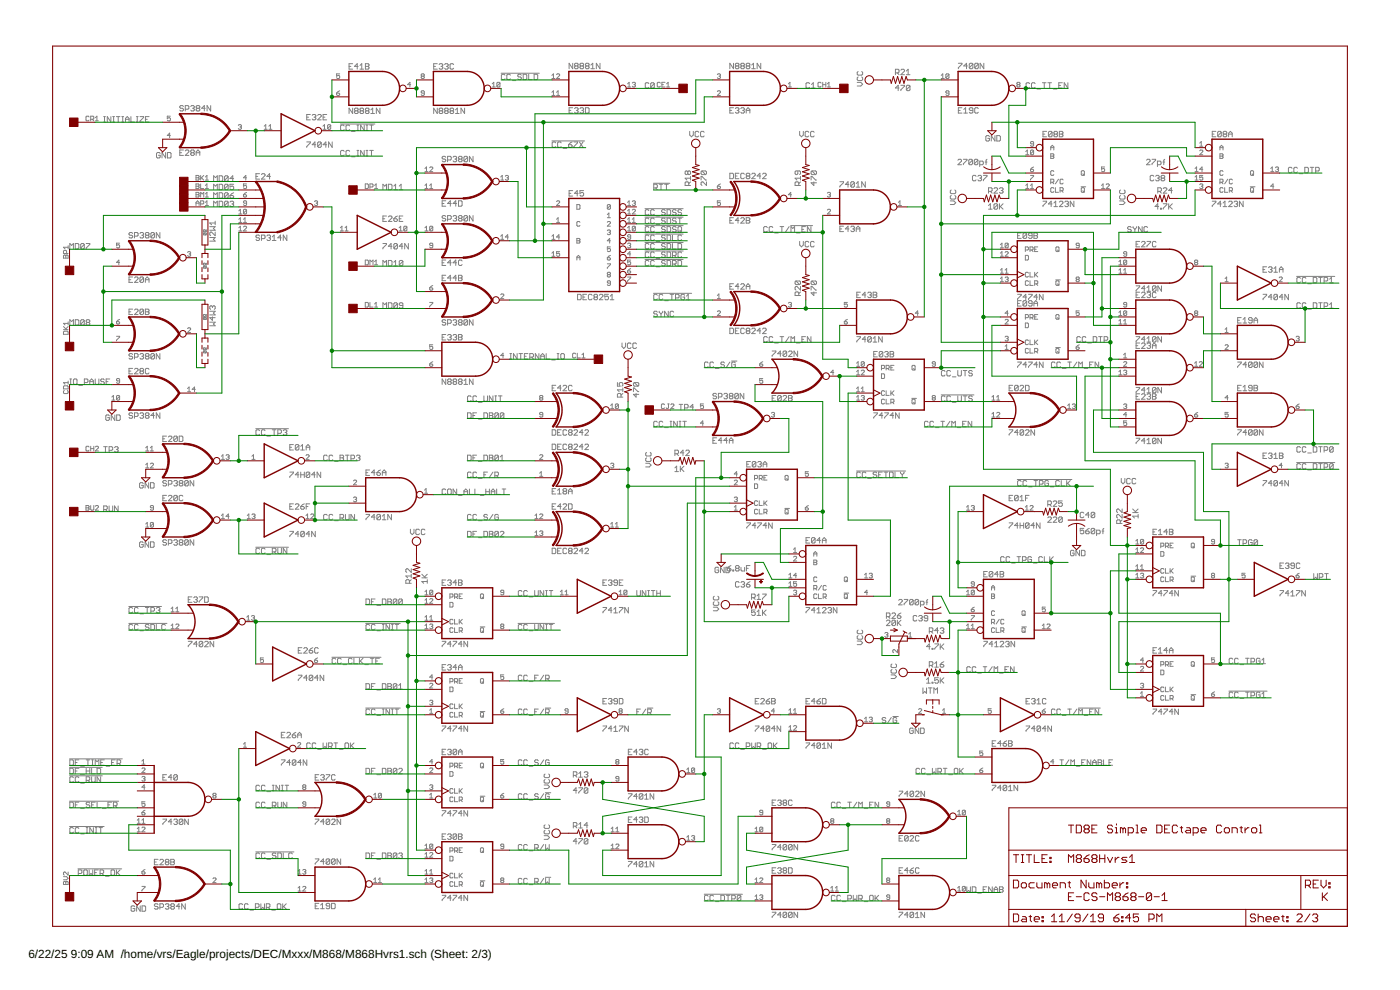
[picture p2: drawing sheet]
<svg xmlns="http://www.w3.org/2000/svg" width="420mm" height="297mm" viewBox="0 0 420 297" stroke-linecap="round" stroke-linejoin="round" font-family="sans-serif">
<defs><g id="words">
<g font-size="3.5">
<text x="8.5" y="287.5">6/22/25</text>
<text x="21.3" y="287.5">9:09 AM /home/vrs/Eagle/projects/DEC/Mxxx/M868/M868Hvrs1.sch (Sheet: 2/3)</text>
</g>
</g></defs>
<g fill="none" stroke="#808080" stroke-width=".3">
<path d="M104.8 19.9h.5M105.8 19.1h-1v1.6h1M107.5 19.9h-1.1l.8-.8v1.6M108 19.6l.6-.5v1.6M109.7 19.1h.8l.2 .3-.2 .5 .2 .6-.2 .2h-.8zM109.7 19.9h.8M130.2 19.9h.5M131.2 19.1h-1v1.6h1M131.8 19.4l.3-.3h.5l.3 .3-.3 .5M132.3 19.9h.3M132.6 19.9l.3 .3-.3 .5h-.5l-.3-.2M133.4 19.4l.3-.3h.5l.3 .3-.3 .5"/>
<path d="M134 19.9h.2M134.2 19.9l.3 .3-.3 .5h-.5l-.3-.2M136.1 19.4l-.2-.3h-.6l-.2 .3v1.1l.2 .2h.6l.2-.2M171.9 19v1.6l-1.1-1.6v1.6M172.7 19.8l-.3-.3 .3-.5h.5l.3 .2-.3 .6M172.7 19.8h.5M172.7 19.8l-.3 .3 .3 .5h.5l.3-.3-.3-.5M174.3 19.8l-.2-.3 .2-.5h.6l.3 .2-.3 .6M174.3 19.8h.6M174.3 19.8l-.2 .3 .2 .5h.6l.3-.3-.3-.5M176 19.8l-.3-.3 .3-.5h.5l.3 .2-.3 .6M176 19.8h.5"/>
<path d="M176 19.8l-.3 .3 .3 .5h.5l.3-.3-.3-.5M177.3 19.5l.6-.5v1.6M180.1 19v1.6l-1.1-1.6v1.6M220.1 19v1.6l-1.1-1.6v1.6M221 19.8l-.3-.3 .3-.5h.5l.3 .2-.3 .6M221 19.8h.5M221 19.8l-.3 .3 .3 .5h.5l.3-.3-.3-.5M222.6 19.8l-.3-.3 .3-.5h.5l.3 .2-.3 .6M222.6 19.8h.5M222.6 19.8l-.3 .3 .3 .5h.5l.3-.3-.3-.5M224.2 19.8l-.3-.3 .3-.5h.6l.2 .2-.2 .6M224.2 19.8h.6"/>
<path d="M224.2 19.8l-.3 .3 .3 .5h.6l.2-.3-.2-.5M225.6 19.5l.5-.5v1.6M228.3 19v1.6l-1.1-1.6v1.6M287.6 19h1.1v.2l-1.1 1.1v.3M290.3 19.8h-1.1l.9-.8v1.6M292 19.2l-.3-.2h-.5l-.3 .2v1.1M292 19.2v1.1l-.3 .3h-.5l-.3-.3M292 19.2l-1.1 1.1M293.6 19.2l-.3-.2h-.5l-.3 .2v1.1M293.6 19.2v1.1l-.3 .3h-.5l-.3-.3M293.6 19.2l-1.1 1.1M295.3 19v1.6l-1.1-1.6v1.6"/>
<path d="M26.7 35.1l-.2-.2-.7 .2v.9l.2 .3 .7-.3M27.2 35.8h.7l.3-.2-.3-.7h-.7v1.4M27.7 35.8l.5 .5M28.6 36.3h.9M28.6 35.3l.5-.4v1.4M31.1 36.6h.5M31.1 35h.5M31.4 35v1.6M33.3 35v1.6l-1.1-1.6v1.6M33.8 36.6h.6M33.8 35h.6M34.1 35v1.6"/>
<path d="M34.9 35h1.1M35.5 35v1.6M36.6 36.6h.5M36.6 35h.5M36.8 35v1.6M37.7 36.6v-1.1l.5-.5 .5 .5v1.1M37.7 35.8h1M39.3 35v1.6h1.1M40.9 36.6h.6M40.9 35h.6M41.2 35v1.6M42 35h1.1l-1.1 1.6h1.1"/>
<path d="M43.6 35.8h.6M44.7 35h-1.1v1.6h1.1M51.1 34.9h-.9v.7l.7-.3 .2 .7-.2 .3-.7-.3M55.1 31.9l-.3-.2h-.6l-.2 .2 .2 .6h.6l.3 .3-.3 .5h-.6l-.2-.3M55.6 32.8h.8l.3-.3v-.6l-.3-.2h-.8v1.6M57.2 31.9l.3-.2h.5l.3 .2-.3 .6M57.8 32.5h.2M58 32.5l.3 .3-.3 .5h-.5l-.3-.3M59.1 32.5l-.2-.3 .2-.5h.6l.3 .2-.3 .6M59.1 32.5h.6M59.1 32.5l-.2 .3 .2 .5h.6l.3-.3-.3-.5M61.6 32.5h-1.1l.8-.8v1.6"/>
<path d="M63.2 31.7v1.6l-1.1-1.6v1.6M71.5 37.6l.7-.2 .3 .2-.3 .5M72 38.1h.2M72.2 38.1l.3 .2-.3 .5-.7-.2M79.3 38.8h.9M79.3 37.9l.5-.5v1.4M80.7 37.9l.5-.5v1.4M80.7 38.8h.9M92.1 35.2h.5M93.1 34.4h-1v1.6h1M93.7 34.6l.3-.2h.5l.3 .2-.3 .6M94.2 35.2h.3"/>
<path d="M94.5 35.2l.3 .2-.3 .6h-.5l-.3-.3M95.3 34.6l.3-.2h.5l.3 .2v.3l-1.1 1.1h1.1M96.9 37.9l.5-.5v1.4M96.9 38.8h1M97 35.2h.5M98 34.4h-1v1.6h1M99.3 37.6l-.7-.2-.3 .2v1M99.3 37.6v1l-.3 .2-.7-.2M99.3 37.6l-1 1M101 27.9h.7l.2 .5-.7 .2zM101.9 22.2h-.9v.7l.7-.3 .2 .7-.2 .3-.7-.3M101.9 27.2l-.9 .7"/>
<path d="M102.2 37.2h10.3M103.3 37.8l-.3-.3h-.5l-.3 .3v1.1l.3 .2h.5l.3-.2M104.9 37.8l-.2-.3h-.6l-.3 .3v1.1l.3 .2h.6l.2-.2M105.5 39.4h1.1M105.8 32.4v1.7l-1-1.7v1.7M106.7 33.3l-.3-.3 .3-.6h.5l.3 .3-.3 .6M106.7 33.3l-.3 .2 .3 .6h.5l.3-.3-.3-.5M106.7 33.3h.5M107.1 37.5h.6M107.1 39.1h.6M107.4 37.5v1.6M108 20.7h1.1"/>
<path d="M108.3 33.3l-.3-.3 .3-.6h.5l.3 .3-.3 .6M108.3 33.3l-.3 .2 .3 .6h.5l.3-.3-.3-.5M108.3 33.3h.5M109.3 37.5v1.6l-1.1-1.6v1.6M109.9 37.5h.5M109.9 39.1h.5M109.9 33.3l-.2-.3 .2-.6h.6l.2 .3-.2 .6M109.9 33.3l-.2 .2 .2 .6h.6l.2-.3-.2-.5M109.9 33.3h.6M110.1 37.5v1.6M111 37.5h1M111.3 34.1h1.1"/>
<path d="M111.3 33l.5-.6v1.7M111.5 37.5v1.6M114 32.4v1.7l-1.1-1.7v1.7M123.3 25.4h-1l.7-.7v1.4M126.6 22.9l-.2-.3 .2-.4 .7 .2-.2 .5M126.6 22.9l-.2 .2 .2 .5 .7-.3-.2-.4M126.6 22.9h.5M127.3 27.9h-.7l-.2-.2 .2-.5 .7 .3v.9l-.2 .2-.7-.2M131.2 32.4v1.7l-1-1.7v1.7M132.1 33.3l-.3-.3 .3-.6h.5l.3 .3-.3 .6M132.1 33.3l-.3 .2 .3 .6h.5l.3-.3-.3-.5M132.1 33.3h.5"/>
<path d="M133.7 33.3l-.3-.3 .3-.6h.5l.3 .3-.3 .6M133.7 33.3l-.3 .2 .3 .6h.5l.3-.3-.3-.5M133.7 33.3h.5M135.3 33.3l-.2-.3 .2-.6h.6l.2 .3-.2 .6M135.3 33.3l-.2 .2 .2 .6h.6l.2-.3-.2-.5M135.3 33.3h.6M136.7 34.1h1.1M136.7 33l.5-.6v1.7M139.4 32.4v1.7l-1.1-1.7v1.7M147.7 26.1h1M147.7 25.2l.5-.5v1.4M150.1 24.9l-.3-.2-.7 .2v1"/>
<path d="M150.1 24.9v1l-.3 .2-.7-.2M150.1 24.9l-1 1M150.4 22h11.5M151.6 22.5l-.3-.2h-.6l-.2 .2v1.1l.2 .3h.6l.3-.3M153.2 22.5l-.3-.2h-.5l-.3 .2v1.1l.3 .3h.5l.3-.3M153.8 24.2h1M156.5 22.5l-.3-.2h-.5l-.3 .2 .3 .6h.5l.3 .3-.3 .5h-.5l-.3-.3M157 22.3h.8l.3 .2v1.1l-.3 .3h-.8zM158.7 22.3v1.6h1M160.3 22.3h.8l.3 .2v1.1l-.3 .3h-.8zM165.6 28.6h1M165.6 23.6h1"/>
<path d="M165.6 22.6l.5-.4v1.4M165.6 27.7l.5-.5v1.4M167 28.6h1M167 22.4l.3-.2 .7 .2-1 1.2h1M167 27.7l.5-.5v1.4M170.8 33.1h.5M171.9 32.3h-1.1v1.6h1.1M172.4 32.6l.3-.3h.5l.3 .3-.3 .5M173 33.1h.2M173.2 33.1l.3 .3-.3 .5h-.5l-.3-.2M174.1 32.6l.2-.3h.6l.3 .3-.3 .5M174.6 33.1h.3"/>
<path d="M174.9 33.1l.3 .3-.3 .5h-.6l-.2-.2M175.7 32.3h.8l.3 .3v1.1l-.3 .2h-.8zM177.3 20.6h1.1M188.3 26.1h1M188.3 25.2l.5-.5v1.4M189.8 24.9l.7-.2 .2 .2-.2 .5M190.2 25.4h.3M190.5 25.4l.2 .2-.2 .5-.7-.2M194.7 25.1l-.2-.3h-.6l-.2 .3v1.1l.2 .2h.6l.2-.2M196.4 25.1v1.1l-.3 .2h-.5l-.3-.2M196.4 25.1l-.3-.3h-.5l-.3 .3v1.1M196.4 25.1l-1.1 1.1"/>
<path d="M198.2 24.9l-.2-.2-.7 .2v1l.2 .2 .7-.2M198.6 25.4h.5M199.6 24.7h-1v1.4h1M200 26.1h1M200 25.2l.5-.5v1.4M207 39.4v1.1l.5 .5 .6-.5v-1.1M209.7 39.7l-.3-.3h-.5l-.3 .3v1.1l.3 .2h.5l.3-.2M211.3 39.7l-.2-.3h-.6l-.3 .3v1.1l.3 .2h.6l.2-.2M215.3 22.4l.7-.2 .2 .2-.2 .5M215.3 27.5l.2-.3 .7 .3-.9 1.1h.9M215.8 22.9h.2M216 22.9l.2 .2-.2 .5-.7-.3"/>
<path d="M219 33.1h.6M220.1 32.3h-1.1v1.6h1.1M220.7 32.6l.3-.3h.5l.3 .3-.3 .5M221.2 33.1h.3M221.5 33.1l.3 .3-.3 .5h-.5l-.3-.2M222.3 32.6l.3-.3h.5l.3 .3-.3 .5M222.9 33.1h.2M223.1 33.1l.3 .3-.3 .5h-.5l-.3-.2M223.9 33.9v-1l.6-.6 .5 .6v1M223.9 33.1h1.1M225.6 20.6h1.1M236.6 26.1h.9"/>
<path d="M236.6 25.2l.5-.5v1.4M240 39.4v1.1l.5 .5 .6-.5v-1.1M242.7 39.7l-.3-.3h-.5l-.3 .3v1.1l.3 .2h.5l.3-.2M243 25.1l-.3-.3h-.5l-.3 .3v1.1l.3 .2h.5l.3-.2M243.5 25.4l.6-.6v1.6M243.5 26.4h1.1M244.3 39.7l-.2-.3h-.6l-.2 .3v1.1l.2 .2h.6l.2-.2M246.4 24.9l-.2-.2-.7 .2v1l.2 .2 .7-.2M246.9 25.4h.9M246.9 24.7v1.4M247.8 24.7v1.4M248.3 25.2l.5-.5v1.4"/>
<path d="M248.3 26.1h.9M257.3 24.7h1l.6 .6-.6 .5h-1M257.5 21.5l-.2 .2v.6l.2 .2h1.1l.3-.2v-.6l-.3-.2M257.5 23.1l-.2 .3v.5l.2 .3h1.1l.3-.3v-.5l-.3-.3M268.7 21.9h.9l.2-.3v-.5l-.2-.3h-.9v1.6M269.3 21.9l.5 .5M269.8 26.4h-1.1l.9-.8v1.6M270.4 25.6h1.1l-1.1 1.6M270.4 21.1l.2-.3h.6l.3 .3v.2l-1.1 1.1h1.1M272 21.3l.5-.5v1.6M272 22.4h1.1M273.1 25.8v1.1l-.3 .3h-.5l-.3-.3"/>
<path d="M273.1 25.8l-.3-.2h-.5l-.3 .2v1.1M273.1 25.8l-1.1 1.1M282.5 22.6l.4-.4v1.4M282.5 23.6h.9M284.8 27.9h-.7l-.2-.2 .2-.5 .7 .3v.9l-.2 .2-.7-.2M284.8 22.4l-.2-.2-.7 .2v.9M284.8 22.4v.9l-.2 .3-.7-.3M284.8 22.4l-.9 .9M287.6 33.1h.6M288.7 32.3h-1.1v1.6h1.1M289.2 33.9h1.1M289.2 32.9l.6-.6v1.6"/>
<path d="M292 33.1h-.8l-.3-.2 .3-.6h.5l.3 .3v1.1l-.3 .2h-.5l-.3-.2M293.6 32.6l-.3-.3h-.5l-.3 .3v1.1l.3 .2h.5l.3-.2M305.4 25.4l-.2-.2 .2-.5 .7 .2-.2 .5M305.4 25.4l-.2 .2 .2 .5 .7-.2-.2-.5M305.4 25.4h.5M309 25.1l-.3-.3h-.5l-.3 .3v1.1l.3 .2h.5l.3-.2M310.7 25.1l-.3-.3h-.6l-.2 .3v1.1l.2 .2h.6l.3-.2M311.2 26.7h1.1M312.8 24.8h1.1M313.4 24.8v1.6M314.1 39.4h-1.1v1.6h1.1M314.5 24.8h1.1"/>
<path d="M315 24.8v1.6M315.7 39.7l-.2-.3h-.6l-.3 .3v1.1M315.7 39.7v1.1l-.2 .2h-.6l-.3-.2M315.7 39.7l-1.1 1.1M316.1 26.7h1.1M317.8 25.6h.5M317.9 39.4h.8l.3 .3-.3 .5 .3 .6-.3 .2h-.8zM318.8 24.8h-1v1.6h1M320.5 24.8v1.6l-1.1-1.6v1.6M364.9 39.4h-1.1v1.6h1.1M366.5 39.7l-.3-.3h-.5l-.3 .3v1.1M366.5 39.7v1.1l-.3 .2h-.5l-.3-.2"/>
<path d="M366.5 39.7l-1.1 1.1M48.1 46l-.3-.2h-.6l-.2 .2v1.1l.2 .3h.6l.3-.3v-.5h-.6M49.7 45.8v1.6l-1.1-1.6v1.6M50.2 45.8h.9l.2 .2v1.1l-.2 .3h-.9zM51.1 40.6h-.9l.7-.7v1.4M54 45.8h.5M55.1 45h-1.1v1.6h1.1M55.6 45.3l.3-.3h.5l.3 .3v.3l-1.1 1h1.1M57.5 45.8l-.3-.2 .3-.6h.5l.3 .3-.3 .5M57.5 45.8l-.3 .3 .3 .5h.5l.3-.2-.3-.6M57.5 45.8h.5M58.8 52.6h.7l.3 .3-.3 .4 .3 .5-.3 .2h-.7z"/>
<path d="M58.8 57.7h.7l.3 .3-.3 .4 .3 .5-.3 .2h-.7zM58.8 55.2h.7l.3 .2-.3 .5 .3 .4-.3 .3h-.7zM58.8 55.9h.7M58.8 53.3h.7M58.8 58.4h.7M58.9 46.6v-1l.5-.6 .6 .6v1M58.9 45.8h1.1M60.2 55.2v1.4h1M60.2 52.6v1.4M60.2 59.1v-1.4l.5 .5 .5-.5v1.4M60.5 53.3l.7 .7M61.2 52.6l-1 1"/>
<path d="M61.6 53.1l.5-.5v1.4M61.6 55.6l.5-.4v1.4M61.6 58.2l.5-.5v1.4M61.6 54h1M61.6 56.6h1M61.6 59.1h1M64.1 54.4v-1.7l.6 .6 .5-.6v1.7M64.1 56.9v-1.6l.6 .5 .5-.5v1.6M64.1 59.5v-1.7l.6 .6 .5-.6v1.7M65.8 52.7h.8l.2 .3v1.1l-.2 .3h-.8zM65.8 55.3h.8l.2 .3v1l-.2 .3h-.8zM65.8 57.8h.8l.2 .3v1.1l-.2 .3h-.8z"/>
<path d="M68.5 58.1l-.3-.3h-.5l-.3 .3v1.1M68.5 55.6v1l-.3 .3h-.5l-.3-.3M68.5 53v1.1l-.3 .3h-.5l-.3-.3M68.5 58.1v1.1l-.3 .3h-.5l-.3-.3M68.5 53l-.3-.3h-.5l-.3 .3v1.1M68.5 55.6l-.3-.3h-.5l-.3 .3v1M68.5 53l-1.1 1.1M68.5 55.6l-1.1 1M68.5 58.1l-1.1 1.1M69 58.7h.8l.3 .5-.3 .3h-.5l-.3-.3zM70.1 55.3h-1.1v.8l.6-.3 .5 .3v.5l-.3 .3h-.5l-.3-.3M70.1 57.8l-1.1 .9"/>
<path d="M70.1 53.6h-1.1l.8-.9v1.7M73.1 58.4h.7l.2 .5-.7 .2zM74 55.2h-.9v.7l.7-.3 .2 .7-.2 .3-.7-.3M74 57.7l-.9 .7M74 53.3h-.9l.7-.7v1.4M76.8 52.9h.6M77.9 52.1h-1.1v1.6h1.1M78.5 52.4l.2-.3h.6l.2 .3v.3l-1 1h1M81.2 52.9h-1.1l.8-.8v1.6M92.1 42.6h1v.3l-1 1.1v.2M94.8 43.4h-1.1l.8-.8v1.6M96.4 42.9l-.3-.3h-.5l-.3 .3v1.1"/>
<path d="M96.4 42.9v1.1l-.3 .2h-.5l-.3-.2M96.4 42.9l-1.1 1.1M98 43.4h-1l.8-.8v1.6M99.7 42.6v1.6l-1.1-1.6v1.6M103.3 45.4l-.3-.3h-.5l-.3 .3v1.1l.3 .3h.5l.3-.3M104.9 45.4l-.2-.3h-.6l-.3 .3v1.1l.3 .3h.6l.2-.3M105.5 47h1.1M107.1 45.1h.6M107.1 46.8h.6M107.4 45.1v1.7M109.3 45.1v1.7l-1.1-1.7v1.7M109.6 55.2h.7l.3 .2v.9l-.3 .3h-.7z"/>
<path d="M109.9 45.1h.5M109.9 46.8h.5M110.1 45.1v1.7M111 45.1h1M111 56.1h.7l.3-.7-.3-.2h-.7v1.4M111.5 45.1v1.7M112.4 55.6l.5-.4v1.4M112.4 56.6h.9M114.9 56.9v-1.6l.6 .5 .5-.5v1.6M116.5 55.3h.9l.2 .3v1l-.2 .3h-.9zM118.2 56.9h1.1M118.2 55.8l.5-.5v1.6"/>
<path d="M119.8 56.9h1.1M119.8 55.8l.6-.5v1.6M127.5 55.6l.5-.4v1.4M127.5 56.6h1M127.5 51.5h1M127.5 50.6l.5-.5v1.4M128.9 56.6h1M128.9 50.3l.3-.2 .7 .2-1 1.2h1M128.9 55.6l.5-.4v1.4M133.8 47.2l-.3-.3h-.5l-.3 .6 .3 .2h.5l.3 .6-.3 .2h-.5l-.3-.2M134.3 48h.8l.3-.3v-.5l-.3-.3h-.8v1.6M136 47.2l.2-.3h.6l.3 .3-.3 .5"/>
<path d="M136.5 47.7h.3M136.8 47.7l.3 .3-.3 .5h-.6l-.2-.2M137.9 47.7l-.3-.2 .3-.6h.5l.3 .3-.3 .5M137.9 47.7l-.3 .3 .3 .5h.5l.3-.2-.3-.6M137.9 47.7h.5M140.3 47.2l-.2-.3h-.6l-.3 .3v1.1M140.3 47.2v1.1l-.2 .2h-.6l-.3-.2M140.3 47.2l-1.1 1.1M142 46.9v1.6l-1.1-1.6v1.6M150.3 53.1l.4-.5v1.4M150.3 54h.9M151.7 52.9l.7-.3 .2 .3-.2 .4"/>
<path d="M152.1 53.3h.3M152.4 53.3l.2 .3-.2 .4-.7-.2M165.6 42.3h9.9M166.8 42.9l-.3-.3h-.5l-.3 .3v1.1l.3 .2h.5l.3-.2M168.4 42.9l-.2-.3h-.6l-.3 .3v1.1l.3 .2h.6l.2-.2M169 44.5h1.1M170.6 43.4h.8l.3 .6-.3 .2h-.5l-.3-.2zM170.8 58h.5M171.7 42.6l-1.1 .8M171.9 57.2h-1.1v1.6h1.1M172.3 42.6h1v.3l-1 1.1v.2M173.5 58h-1.1l.8-.8v1.6"/>
<path d="M173.9 42.6l1.1 1.6M175 42.6l-1.1 1.6M175.2 57.2h-1.1v.8l.5-.3 .6 .3v.5l-.3 .3h-.6l-.2-.3M196.1 55h4.9M196.2 56.4h.8l.3-.3v-.5l-.3-.3h-.8v1.6M196.7 56.4l.6 .5M197.8 55.3h1.1M198.4 55.3v1.6M199.5 55.3h1.1M200 55.3v1.6M206.4 51.6l-.3-.3-.5 .3v.5l.3 .3 .5-.3M206.4 51.6l.3-.3 .5 .3v.5l-.2 .3-.6-.3"/>
<path d="M206.4 51.6v.5M206.7 55.6v-.8l-.3-.2h-.5l-.3 .2v.8h1.6M207.2 54.6l-.5 .5M207.2 53.5h-1.6l.5 .5M207.2 52.9v1.1M210.4 54v-1.1h.3l1.1 1.1h.2M210.7 51.3h1.1l.2 .3v.5l-.2 .3M210.7 51.3l-.3 .3v.5l.3 .3h1.1M210.7 51.3l1.1 1.1M212 54.6v1l-1.1-1-.5 .2v.6l.3 .2M215.3 55.9h.7l.2 .4-.7 .3zM216.2 55.2l-.9 .7"/>
<path d="M219 52h.9l.2 .3v1l-.2 .3h-.9zM220.7 52.8h.5M221.8 52h-1.1v1.6h1.1M223.4 52.3l-.3-.3h-.5l-.3 .3v1l.3 .3h.5l.3-.3M224.2 52.8l-.3-.3 .3-.5h.6l.2 .3-.2 .5M224.2 52.8l-.3 .3 .3 .5h.6l.2-.3-.2-.5M224.2 52.8h.6M225.6 52.3l.3-.3h.5l.3 .3v.2l-1.1 1.1h1.1M228.3 52.8h-1.1l.8-.8v1.6M228.9 52.3l.2-.3h.6l.3 .3v.2l-1.1 1.1h1.1M237.5 58.4h-.9l.7-.7v1.4M239.4 51.3v.8l-.2 .3-.6-.3v-.5l.3-.3h1.1l.2 .3v.5l-.2 .3"/>
<path d="M239.7 55.6v-.8l-.3-.2h-.5l-.3 .2v.8h1.6M240.2 53.5h-1.6l.6 .5M240.2 54.6l-.5 .5M240.2 52.9v1.1M243.4 54v-1.1h.3l1.1 1.1h.2M243.7 51.3l-.3 .3v.5l.3 .3h1.1M243.7 51.3h1.1l.2 .3v.5l-.2 .3M243.7 51.3l1.1 1.1M244.2 54.6v1l-.8-.8h1.6M248.3 58l.7-.3 .2 .3-.2 .4M248.8 58.4h.2M249 58.4l.2 .3-.2 .4-.7-.2"/>
<path d="M252.1 54.5h1.1v.3l-1.1 1.1v.3M254.8 55.4h-1.1l.8-.9v1.7M256.4 54.8v1.1l-.3 .3h-.5l-.3-.3M256.4 54.8l-.3-.3h-.5l-.3 .3v1.1M256.4 54.8l-1.1 1.1M257 56.2h1.1M257 55.1l.5-.6v1.7M259.7 54.5v1.7l-1.1-1.7v1.7M285.5 58.7l-.3 .2v.6l.3 .2h1.1l.2-.2v-.6l-.2-.2M285.5 57l-.3 .3v.5l.3 .3h1.1l.2-.3v-.5l-.2-.3M287.5 48.1l.3-.3h.5l.3 .3v.2l-1.1 1.1h1.1M289.1 47.8h1.1v.3l-1.1 1v.3"/>
<path d="M291.8 48.1v1l-.2 .3h-.6l-.3-.3M291.8 48.1l-.2-.3h-.6l-.3 .3v1M291.8 48.1l-1.1 1M292.9 52.9l-.2-.3h-.6l-.3 .3v1.1l.3 .3h.6l.2-.3M293.5 48.1v1l-.3 .3h-.5l-.3-.3M293.5 48.1l-.3-.3h-.5l-.3 .3v1M293.5 48.1l-1.1 1M293.5 52.9l.3-.3h.5l.3 .3-.3 .5M294 49.4h.9l.2-.3v-.5l-.2-.3h-.9v1.7M294 53.4h.3M294.3 53.4l.3 .3-.3 .6h-.5l-.3-.3M295.1 52.6h1.1v.3l-1.1 1.1v.3"/>
<path d="M295.7 48.6h.5M296.2 47.8l-.3 .3v1.3M296.7 57.4h.8l.3-.3v-.5l-.3-.3h-.8v1.7M296.9 41l-.2-.3h-.6l-.2 .3v1.1l.2 .2h.6l.2-.2v-.6h-.5M297.2 57.4l.6 .6M298.3 56.6l.3-.3h.5l.3 .3v.3l-1.1 1.1h1.1M298.6 40.7v1.6l-1.1-1.6v1.6M299.1 40.7h.9l.2 .3v1.1l-.2 .2h-.9zM300 56.6l.2-.3h.6l.2 .3-.2 .5M300.5 57.1h.3M300.8 57.1l.2 .3-.2 .6h-.6l-.2-.3M307.8 46.4h1"/>
<path d="M307.8 56.6h1M307.8 45.5l.5-.5v1.4M307.8 55.6l.5-.4v1.4M309.3 50.8h.7l.2 .5-.7 .2zM309.3 55.6l.4-.4v1.4M309.3 56.6h.9M309.3 52.6h.9l-.9 1.4M310.2 43.2h-.7l-.2-.3 .2-.4 .7 .2v.9l-.2 .3-.7-.3M310.2 45.3v.9l-.2 .2-.7-.2M310.2 45.3l-.2-.3-.7 .3v.9M310.2 45.3l-.9 .9M310.2 50.1l-.9 .7"/>
<path d="M313 40.2h.6M315.3 45v-.9l.5-.5 .5 .5v.9M315.3 46.1h.7l.3 .3-.3 .4 .3 .5-.3 .2h-.7zM315.3 54.7h.7l.3-.7-.3-.2h-.7v1.4M315.3 44.3h1M315.3 46.8h.7M315.8 54.7l.5 .5M316.3 56.5l-.3-.2-.7 .2v1l.3 .2 .7-.2M316.3 51.5l-.3-.3-.7 .3v.9l.3 .2 .7-.2M316.5 40.2l-.2-.2 .2-.6h.6l.3 .3-.3 .5M316.5 40.2l-.2 .3 .2 .5h.6l.3-.2-.3-.6M316.5 40.2h.6"/>
<path d="M316.7 56.3v1.4h1M317.7 53.8l-1 1.4M317.9 40.2h.8M318.1 57.2h.7l.3-.7-.3-.2h-.7v1.4M318.6 57.2l.5 .5M319.1 54l-.3-.2-.7 .2v.9l.3 .3 .7-.3M324.4 56h1.4M324.7 56.3l.7 .2v1l-.2 .2-.7-.2v-1zM324.7 51.2l.7 .3v.9l-.2 .2-.7-.2v-.9zM325 57.2l.4 .5M325 52.2l.4 .4M330.6 55.6l.4-.4v1.4"/>
<path d="M330.6 56.6h.9M331.5 50.1h-.9v.7l.7-.2 .2 .7-.2 .2-.7-.2M332 55.4l.2-.2 .7 .2-.9 1.2h.9M336.3 58.7l-.3 .2v.6l.3 .2h1.1l.2-.2v-.6l-.2-.2M336.3 57l-.3 .3v.5l.3 .3h1.1l.2-.3v-.5l-.2-.3M344.1 48.1l.3-.3h.5l.3 .3v.2l-1.1 1.1h1.1M345.7 47.8h1.1v.3l-1.1 1v.3M346.3 52.9l-.3-.3h-.5l-.3 .3v1.1l.3 .3h.5l.3-.3M346.8 52.9l.3-.3h.5l.3 .3-.3 .5M347.4 49.4h.8l.2-.3v-.5l-.2-.3h-.8v1.7M347.4 53.4h.2M347.5 57.4h.8l.3-.3v-.5l-.3-.3h-.8v1.7"/>
<path d="M347.6 53.4l.3 .3-.3 .6h-.5l-.3-.3M348 57.4l.6 .6M348.7 53.4l-.3-.2 .3-.6h.6l.2 .3-.2 .5M348.7 53.4l-.3 .3 .3 .6h.6l.2-.3-.2-.6M348.7 53.4h.6M349 48.6h.5M349.1 56.6l.3-.3h.5l.3 .3v.3l-1.1 1.1h1.1M349.5 47.8l-.2 .3v1.3M351.8 57.1h-1.1l.9-.8v1.7M358.6 54h1M358.6 50.6l.5-.5v1.4M358.6 53.1l.5-.5v1.4"/>
<path d="M358.6 51.5h1M360 45.3l.3-.3 .7 .3-1 1.1h1M360 55.4l.7-.2 .3 .2-.3 .5M360 42.9l.5-.4v1.4M360 43.9h1M360.5 55.9h.2M360.7 55.9l.3 .2-.3 .5-.7-.3M361 52.6h-1v.7l.7-.2 .3 .7-.3 .2-.7-.2M361 50.8h-1l.7-.7v1.4M363.8 40.2h.5M366.1 45v-.9l.5-.5 .5 .5v.9M366.1 46.1h.7l.3 .3-.3 .4 .3 .5-.3 .2h-.7z"/>
<path d="M366.1 54.7h.7l.3-.7-.3-.2h-.7v1.4M366.1 44.3h1M366.1 46.8h.7M366.6 54.7l.5 .5M367.1 56.5l-.3-.2-.7 .2v1l.3 .2 .7-.2M367.1 51.5l-.3-.3-.7 .3v.9l.3 .2 .7-.2M367.3 40.2l-.2-.2 .2-.6h.6l.3 .3-.3 .5M367.3 40.2l-.2 .3 .2 .5h.6l.3-.2-.3-.6M367.3 40.2h.6M367.5 56.3v1.4h1M368.5 53.8l-1 1.4M368.7 41v-1l.6-.6 .5 .6v1"/>
<path d="M368.7 40.2h1.1M368.9 57.2h.7l.3-.7-.3-.2h-.7v1.4M369.4 57.2l.5 .5M369.9 54l-.3-.2-.7 .2v.9l.3 .3 .7-.3M375.2 56h1.4M375.5 56.3l.7 .2v1l-.2 .2-.7-.2v-1zM375.5 51.2l.7 .3v.9l-.2 .2-.7-.2v-.9zM375.8 57.2l.4 .5M375.8 52.2l.4 .4M381.4 50.6l.4-.5v1.4M381.4 51.5h.9M382.3 55.9h-.9l.7-.7v1.4"/>
<path d="M382.8 50.3l.7-.2 .2 .2-.2 .5M383.2 50.8h.3M383.5 50.8l.2 .2-.2 .5-.7-.2M387.8 50.5l-.3-.3h-.6l-.2 .3v1.1l.2 .2h.6l.3-.2M389.4 50.5l-.3-.3h-.5l-.3 .3v1.1l.3 .2h.5l.3-.2M389.9 52.1h1.1M391.6 50.2h.8l.3 .3v1.1l-.3 .2h-.8zM393.2 50.2h1.1M393.7 50.2v1.6M394.8 51.3h.9l.2-.3v-.5l-.2-.3h-.9v1.6M19 76.8l.3-.3 .4 .3 .5-.3 .2 .3v.6h-1.4zM19.7 76.8v.6"/>
<path d="M20 76.1v-.7l-.7-.3-.3 .3v.7h1.4M20.4 74.2h-1.4l.5 .5M20.4 73.7v1M21 74.7v-1.6l.5 .5 .5-.5v1.6M22.6 73.1h.8l.3 .2v1.1l-.3 .3h-.8zM25.3 73.3l-.3-.2h-.5l-.3 .2v1.1M25.3 73.3v1.1l-.3 .3h-.5l-.3-.3M25.3 73.3l-1.1 1.1M25.9 73.1h1v.2l-1 1.1v.3M35.9 73h-.9v.7l.7-.3 .2 .7-.2 .3-.7-.3M35.9 78.7h-.9l.7-.7v1.4M39.8 70l-.3-.2h-.5l-.3 .5 .3 .3h.5l.3 .5-.3 .3h-.5l-.3-.3"/>
<path d="M40.4 70.8h.8l.2-.2v-.6l-.2-.2h-.8v1.6M42 70l.3-.2h.5l.3 .2-.3 .6M42.5 70.6h.3M42.8 70.6l.3 .2-.3 .6h-.5l-.3-.3M43.9 70.6l-.3-.3 .3-.5h.5l.3 .2-.3 .6M43.9 70.6h.5M43.9 70.6l-.3 .2 .3 .6h.5l.3-.3-.3-.5M46.4 70l-.3-.2h-.5l-.3 .2v1.1M46.4 70v1.1l-.3 .3h-.5l-.3-.3M46.4 70l-1.1 1.1M48 69.8v1.6l-1.1-1.6v1.6M56.3 75.7l.7-.2 .2 .2-.2 .5"/>
<path d="M56.7 76.2h.3M57 76.2l.2 .2-.2 .5-.7-.2M58.8 61h1M58.8 61.7v-1l.5-.4 .5 .4v1M60.2 61.2h.7l.3-.2-.3-.7h-.7v1.4M61.2 79.9l.7 .1-.1 .5M61.2 79.9v.6h.6M61.2 69.9v.6h.6M61.2 69.9l.7 .1-.1 .5M61.2 79.9l.6 .6M61.2 69.9l.6 .6M61.6 60.7l.5-.4v1.4"/>
<path d="M61.6 61.7h1M61.9 69l-.9 .1 .2 .5h.7M61.9 79l-.9 .1 .2 .5h.7M62.9 68h1.7l-.6 .5 .6 .6h-1.7M62.9 71.3h1.7l-.6 .5 .6 .5h-1.7M64.1 62v-1.6l.6 .5 .5-.5v1.6M64.6 69.6v1.1l-1.1-1.1-.6 .3v.5l.3 .3M64.6 66.9h-1.7l.6 .5M64.6 66.4v1M65.8 60.4h.8l.2 .2v1.1l-.2 .3h-.8zM68.5 60.6l-.3-.2h-.5l-.3 .2v1.1M68.5 60.6v1.1l-.3 .3h-.5l-.3-.3"/>
<path d="M68.5 60.6l-1.1 1.1M69 60.6l.3-.2h.5l.3 .2-.3 .6M69.6 61.2h.2M69.8 61.2l.3 .3-.3 .5h-.5l-.3-.3M71.7 63.3l.4-.5v1.4M71.7 65.8l.4-.5v1.4M71.7 68.3l.4-.4v1.4M71.7 64.2h.9M71.7 66.7h.9M71.7 69.3h.9M73.1 68.1l.2-.2 .7 .2-.9 1.2h.9M73.1 66.7h.9"/>
<path d="M73.1 65.8l.4-.5v1.4M74 61h-.7l-.2-.3 .2-.4 .7 .2v.9l-.2 .3-.7-.3M74 63l-.7-.2-.2 .2v1M74 63l-.9 1M74 63v1l-.2 .2-.7-.2M77.9 70.8l-.3-.3h-.5l-.3 .3 .3 .6h.5l.3 .2-.3 .6h-.5l-.3-.3M78.5 71.6h.8l.2-.2v-.6l-.2-.3h-.8v1.7M80.1 70.8l.3-.3h.5l.3 .3-.3 .6M80.6 71.4h.3M80.9 71.4l.3 .2-.3 .6h-.5l-.3-.3M81.7 72.2h1.1M81.7 71.1l.6-.6v1.7"/>
<path d="M84.5 71.4h-1.1l.8-.9v1.7M86.1 70.5v1.7l-1.1-1.7v1.7M94.4 60.5l.7-.2 .2 .2-.2 .5M94.8 61h.3M95.1 61l.2 .2-.2 .5-.7-.3M102.2 69.3h.9M102.2 68.3l.4-.4v1.4M103.5 69.3h1M103.5 68.3l.5-.4v1.4M109.6 78h.7l.3 .3v.9l-.3 .2h-.7zM111 79.4v-1.4l.5 .5 .5-.5v1.4M112.4 78.5l.5-.5v1.4"/>
<path d="M112.4 79.4h.9M114.9 73.1h1.1v.2l-1.1 1.1v.3M114.9 79.8v-1.7l.6 .6 .5-.6v1.7M114.9 65.6h.6M116 64.8h-1.1v1.6h1.1M116.5 78.1h.9l.2 .3v1.1l-.2 .3h-.9zM116.5 65.1l.3-.3h.6l.2 .3v.3l-1.1 1h1.1M117.6 73.9h-1.1l.9-.8v1.6M118.2 65.6h.8l.3 .6-.3 .2h-.5l-.3-.2zM118.2 79.8h1.1M118.2 78.7l.5-.6v1.7M119.3 73.3l-.3-.2h-.5l-.3 .2v1.1"/>
<path d="M119.3 73.3v1.1l-.3 .3h-.5l-.3-.3M119.3 73.3l-1.1 1.1M119.3 64.8l-1.1 .8M119.8 69.3h.9M119.8 68.3l.4-.4v1.4M119.8 65.6h.6M120.9 78.4v1.1l-.3 .3h-.5l-.3-.3M120.9 73.9h-1.1l.8-.8v1.6M120.9 78.4l-.3-.3h-.5l-.3 .3v1.1M120.9 64.8h-1.1v1.6h1.1M120.9 78.4l-1.1 1.1M122.1 68.1l-.7-.2-.2 .2v.9"/>
<path d="M122.1 68.1v.9l-.2 .3-.7-.3M122.1 68.1l-.9 .9M122.6 73.1v1.6l-1.1-1.6v1.6M127.5 69.3h1M127.5 68.3l.5-.4v1.4M129.9 73.7h-.7l-.3-.3 .3-.4 .7 .2v.9l-.3 .3-.7-.3M129.9 68.1l-.3-.2-.7 .2v.9M129.9 68.1v.9l-.3 .3-.7-.3M129.9 68.1l-1 .9M132.7 78.8h.5M132.7 61.1h.5M133.8 65l-.3-.3h-.5l-.3 .5 .3 .3h.5l.3 .5-.3 .3h-.5l-.3-.3"/>
<path d="M133.8 60.2h-1.1v1.7h1.1M133.8 78h-1.1v1.7h1.1M134.3 65.8h.8l.3-.3v-.5l-.3-.3h-.8v1.6M135.4 61.1h-1.1l.8-.9v1.7M135.4 78.8h-1.1l.8-.8v1.7M136 65l.2-.3h.6l.3 .3-.3 .5M136.5 65.5h.3M136.8 65.5l.3 .3-.3 .5h-.6l-.2-.3M137.1 61.1h-1.1l.8-.9v1.7M137.1 78.8h-1.1l.8-.8v1.7M137.6 60.2h.8l.3 .3v1.1l-.3 .3h-.8zM137.9 65.5l-.3-.3 .3-.5h.5l.3 .3-.3 .5"/>
<path d="M137.9 65.5l-.3 .3 .3 .5h.5l.3-.3-.3-.5M137.9 65.5h.5M138.7 78.3l-.3-.3h-.5l-.3 .3v1.1l.3 .3h.5l.3-.3M140.3 65l-.2-.3h-.6l-.3 .3v1M140.3 65v1l-.2 .3h-.6l-.3-.3M140.3 65l-1.1 1M142 64.7v1.6l-1.1-1.6v1.6M150.3 70.9l.4-.5v1.4M150.3 71.8h.9M152.6 71.1h-.9l.7-.7v1.4M165.6 76.9h1M165.6 71.8h1"/>
<path d="M165.6 70.9l.5-.5v1.4M165.6 76l.5-.5v1.4M167 60.5l.3-.2 .7 .2-1 1.2h1M167 66.7h1M167 65.8l.5-.5v1.4M168 75.5h-1v.7l.7-.2 .3 .7-.3 .2-.7-.2M168 71.1h-1l.7-.7v1.4M173.1 71.5h.7l.3 .3-.3 .4 .3 .5-.3 .2h-.7zM173.1 61.4h.7l.3 .2v.9l-.3 .3h-.7zM173.1 78v-.9l.5-.5 .5 .5v.9M173.1 72.2h.7M173.1 77.3h1"/>
<path d="M174.1 66.7l-.3-.2-.7 .2v.9l.3 .3 .7-.3M182.3 79.2h.9l-.9 1.4M182.3 69.2l.7-.2 .2 .2-.2 .5M182.3 77.3h.7l.2 .5-.7 .2zM182.3 65.3h.9M182.3 66.7l.2-.2 .7 .2-.9 1.2h.9M182.3 64.4l.4-.5v1.4M182.7 69.7h.3M183 69.7l.2 .2-.2 .5-.7-.2M183.2 74.1h-.9v.7l.7-.3 .2 .7-.2 .3-.7-.3M183.2 61.6l-.7-.2-.2 .2v.9M183.2 61.6v.9l-.2 .3-.7-.3"/>
<path d="M183.2 61.6l-.9 .9M183.2 72.2h-.9l.7-.7v1.4M183.2 76.6l-.9 .7M188.3 65.8l.5-.5v1.4M188.3 60.7l.5-.4v1.4M188.3 73.2l.7-.2 .3 .2-.3 .5M188.3 61.7h1M188.3 64.2h1M188.3 66.7h1M188.3 69.3h1M188.3 63.3l.5-.5v1.4M188.3 68.3l.5-.4v1.4"/>
<path d="M188.8 73.7h.2M189 73.7l.3 .2-.3 .5-.7-.3M189.3 78h-1v.7l.7-.2 .3 .7-.3 .2-.7-.2M189.3 71.1h-.7l-.3-.2 .3-.5 .7 .3v.9l-.3 .2-.7-.2M189.3 76.2h-1l.7-.7v1.4M189.8 60.5l.7-.2 .2 .2-.2 .5M189.8 63l.2-.2 .7 .2-.9 1.2h.9M189.8 66.7h.9M189.8 65.8l.4-.5v1.4M190.2 61h.3M190.5 61l.2 .2-.2 .5-.7-.3M190.7 68.1v.9l-.2 .3-.7-.3"/>
<path d="M190.7 68.1l-.2-.2-.7 .2v.9M190.7 68.1l-.9 .9M193.6 72.8h11.4M193.6 62.6h11.4M193.6 77.9h11.4M193.6 75.3h11.4M193.6 70.2h11.4M193.6 67.7h11.4M193.6 65.2h11.4M194.7 70.8l-.2-.3h-.6l-.2 .3v1.1l.2 .3h.6l.2-.3M194.7 68.3l-.2-.3h-.6l-.2 .3v1l.2 .3h.6l.2-.3M194.7 73.3l-.2-.2h-.6l-.2 .2v1.1l.2 .3h.6l.2-.3"/>
<path d="M194.7 63.2l-.2-.3h-.6l-.2 .3v1.1l.2 .2h.6l.2-.2M194.7 65.7l-.2-.3h-.6l-.2 .3v1.1l.2 .3h.6l.2-.3M194.7 75.9l-.2-.3h-.6l-.2 .3v1.1l.2 .2h.6l.2-.2M194.7 78.4l-.2-.3h-.6l-.2 .3v1.1l.2 .3h.6l.2-.3M196.4 70.8l-.3-.3h-.5l-.3 .3v1.1l.3 .3h.5l.3-.3M196.4 73.3l-.3-.2h-.5l-.3 .2v1.1l.3 .3h.5l.3-.3M196.4 68.3l-.3-.3h-.5l-.3 .3v1l.3 .3h.5l.3-.3M196.4 75.9l-.3-.3h-.5l-.3 .3v1.1l.3 .2h.5l.3-.2M196.4 65.7l-.3-.3h-.5l-.3 .3v1.1l.3 .3h.5l.3-.3M196.4 63.2l-.3-.3h-.5l-.3 .3v1.1l.3 .2h.5l.3-.2M196.4 78.4l-.3-.3h-.5l-.3 .3v1.1l.3 .3h.5l.3-.3M196.9 72.4h1.1"/>
<path d="M196.9 69.9h1.1M196.9 64.8h1.1M196.9 75h1.1M196.9 77.5h1.1M196.9 67.4h1.1M199.6 70.8l-.2-.3h-.6l-.2 .6 .2 .3h.6l.2 .5-.2 .3h-.6l-.2-.3M199.6 75.9l-.2-.3h-.6l-.2 .6 .2 .2h.6l.2 .6-.2 .2h-.6l-.2-.2M199.6 68.3l-.2-.3h-.6l-.2 .5 .2 .3h.6l.2 .5-.2 .3h-.6l-.2-.3M199.6 73.3l-.2-.2h-.6l-.2 .5 .2 .3h.6l.2 .5-.2 .3h-.6l-.2-.3M199.6 78.4l-.2-.3h-.6l-.2 .6 .2 .3h.6l.2 .5-.2 .3h-.6l-.2-.3M199.6 63.2l-.2-.3h-.6l-.2 .6 .2 .2h.6l.2 .6-.2 .2h-.6l-.2-.2M199.6 65.7l-.2-.3h-.6l-.2 .6 .2 .3h.6l.2 .5-.2 .3h-.6l-.2-.3"/>
<path d="M200.2 70.5h.8l.3 .3v1.1l-.3 .3h-.8zM200.2 75.6h.8l.3 .3v1.1l-.3 .2h-.8zM200.2 73.1h.8l.3 .2v1.1l-.3 .3h-.8zM200.2 62.9h.8l.3 .3v1.1l-.3 .2h-.8zM200.2 68h.8l.3 .3v1l-.3 .3h-.8zM200.2 65.4h.8l.3 .3v1.1l-.3 .3h-.8zM200.2 78.1h.8l.3 .3v1.1l-.3 .3h-.8zM201.8 70.5v1.7h1.1M201.8 73.1v1.6h1.1M201.8 76.7h.8l.3-.3v-.5l-.3-.3h-.8v1.6M201.8 79.2h.8l.3-.2v-.6l-.3-.3h-.8v1.7M202.4 79.2l.5 .6"/>
<path d="M202.4 76.7l.5 .5M202.9 68.3l-.3-.3h-.5l-.3 .5 .3 .3h.5l.3 .5-.3 .3h-.5l-.3-.3M202.9 63.2l-.3-.3h-.5l-.3 .3 .3 .5h.5l.3 .3-.3 .5h-.5l-.3-.2M202.9 65.7l-.3-.3h-.5l-.3 .6 .3 .3h.5l.3 .5-.3 .3h-.5l-.3-.3M203.5 73.1h.8l.3 .2v1.1l-.3 .3h-.8zM203.5 78.1h.8l.3 .3v1.1l-.3 .3h-.8zM203.5 65.4h1.1M203.7 68h.6l.3 .3v1l-.3 .3h-.6l-.2-.3v-1zM204 69.1l.6 .5M204 65.4v1.7M204.6 70.8l-.3-.3h-.6l-.2 .3v1.1l.2 .3h.6l.3-.3M204.6 75.9l-.3-.3h-.6l-.2 .3v1.1l.2 .2h.6l.3-.2"/>
<path d="M204.6 63.2l-.3-.3h-.6l-.2 .6 .2 .2h.6l.3 .6-.3 .2h-.6l-.2-.2M216.2 60.3h-.9v.7l.7-.3 .2 .7-.2 .3-.7-.3M219 66.1h.6M220.1 65.3h-1.1v1.7h1.1M221.8 66.1h-1.1l.8-.8v1.7M222.3 65.6l.3-.3h.5l.3 .3v.3l-1.1 1.1h1.1M223.9 65.3h.9l.2 .3-.2 .5 .2 .6-.2 .3h-.9zM223.9 66.1h.9M230.3 68.3l-.3-.3h-.5l-.3 .3v1l.3 .3h.5l.3-.3M231.9 68.3l-.3-.3h-.5l-.3 .3v1l.3 .3h.5l.3-.3M232.5 69.9h1.1M234.1 68h1.1"/>
<path d="M234.7 68v1.6M236.8 68l-1 1.6M237.3 67.7h6.6M237.4 69.6v-1.6l.5 .5 .6-.5v1.6M239 69.9h1.1M240 72.4v1.1l.5 .6 .6-.6v-1.1M240.7 68.8h.5M241.7 68h-1v1.6h1M242.7 72.7l-.3-.3h-.5l-.3 .3v1.1l.3 .3h.5l.3-.3M243.4 68v1.6l-1.1-1.6v1.6M244.3 72.7l-.2-.3h-.6l-.2 .3v1.1l.2 .3h.6l.2-.3M248.3 63l.2-.2 .7 .2-.9 1.2h.9"/>
<path d="M252.1 68.7h.5M253.2 67.9h-1.1v1.6h1.1M254.8 68.7h-1.1l.8-.8v1.6M255.3 68.1l.3-.2h.5l.3 .2-.3 .6M255.9 68.7h.2M256.1 68.7l.3 .2-.3 .6h-.5l-.3-.3M257 69.5v-1.1l.5-.5 .6 .5v1.1M257 68.7h1.1M269.6 61.7h1M269.6 60.7l.5-.4v1.4M285.2 60.3h1.1l.5 .5-.5 .6h-1.1M296.7 61.7l.5-.6v1.7"/>
<path d="M296.7 62.8h1.1M299.4 61.4v1.1l-.3 .3h-.5l-.3-.3M299.4 61.4l-.3-.3h-.5l-.3 .3v1.1M299.4 61.4l-1.1 1.1M300 61.1v1.7M300.2 62l.8 .8M300.2 73.4l.5-.4v1.4M300.2 76l.5-.5v1.4M300.2 76.9h1M300.2 74.4h1M301 61.1l-1 1.1M301.6 75.7l.3-.2 .7 .2-1 1.2h1"/>
<path d="M302.6 73.2l-1 .9M302.6 73.2v.9l-.3 .3-.7-.3M302.6 73.2l-.3-.2-.7 .2v.9M305.4 70.7h.5M306.5 69.9h-1.1v1.6h1.1M307.7 75h.7l.3-.7-.3-.2h-.7v1.4M307.7 76.6h.7l.3 .3v.9l-.3 .2h-.7zM308.1 70.2l-.3-.3h-.5l-.3 .3v1M308.1 70.2v1l-.3 .3h-.5l-.3-.3M308.1 70.2l-1.1 1M309.1 75h.7l.2-.2-.2-.7h-.7v1.4M309.6 75l.4 .5"/>
<path d="M309.8 70.7h-.9l-.2-.3 .2-.5h.6l.3 .3v1l-.3 .3h-.6l-.2-.3M310.3 69.9h.8l.3 .3-.3 .5 .3 .5-.3 .3h-.8zM310.3 70.7h.8M310.5 74.8h.5M311.4 74.1h-.9v1.4h.9M313 60.4h1.1v.2l-1.1 1.1v.3M315.7 61.2h-1.1l.9-.8v1.6M316.3 62h1.1M316.3 60.9l.5-.5v1.6M317.1 74.1l.7 .2v.9l-.2 .3-.7-.3v-.9zM317.4 75l.4 .5M317.9 60.6l.3-.2h.5l.3 .2v.3l-1.1 1.1h1.1"/>
<path d="M319.6 60.6l.2-.2h.6l.3 .2-.3 .6M320.1 61.2h.3M320.4 61.2l.3 .3-.3 .5h-.6l-.2-.3M322.3 60.4v1.6l-1.1-1.6v1.6M323.9 73.7h-.7l-.2-.3 .2-.4 .7 .2v.9l-.2 .3-.7-.3M335.8 78.5l.5-.5v1.4M335.8 79.4h.9M336 60.3h1.1l.5 .5-.5 .6h-1.1M338.1 76.2h-.7l-.2-.2 .2-.5 .7 .2v1l-.2 .2-.7-.2M338.1 78.3v.9l-.2 .2-.7-.2M338.1 78.3l-.2-.3-.7 .3v.9M338.1 78.3l-.9 .9"/>
<path d="M339.5 68.3l-.3-.3h-.5l-.3 .5 .3 .3h.5l.3 .5-.3 .3h-.5l-.3-.3M340 68v.3l.6 .5M340.6 68.8v.8M341 73.3h.5M341.1 68l-.5 .8M342 72.4h-1v1.7h1M342.6 72.7l.3-.3h.5l.3 .3v.3l-1.1 1.1h1.1M342.8 68v1.6l-1.1-1.6v1.6M344.2 72.4h1.1v.3l-1.1 1.1v.3M344.4 68.3l-.3-.3h-.5l-.3 .3v1l.3 .3h.5l.3-.3M346.9 72.7l-.2-.3h-.6l-.2 .3v1.1l.2 .3h.6l.2-.3M347.7 62h-1.1l.9-.9v1.7"/>
<path d="M348.3 62.5h.3v.3h-.3zM349.1 61.1h1.1v.3l-1.1 1.1v.3M350.7 61.1v1.7M351 62l.8 .8M351.8 61.1l-1.1 1.1M358.7 78.7l-.2-.2 .2-.5 .8 .3-.3 .4M358.7 78.7h.5M358.7 78.7l-.2 .3 .2 .4 .8-.2-.3-.5M363.8 60.4h1.1v.2l-1.1 1.1v.3M366.5 61.2h-1.1l.8-.8v1.6M367.1 60.9l.5-.5v1.6M367.1 62h1.1"/>
<path d="M368.7 60.6l.3-.2h.5l.3 .2v.3l-1.1 1.1h1.1M370.4 60.6l.2-.2h.6l.2 .2-.2 .6M370.9 61.2h.3M371.2 61.2l.2 .3-.2 .5h-.6l-.2-.3M373.1 60.4v1.6l-1.1-1.6v1.6M19 98.9h1.4M19 98l1 .9M19.3 99.4h.9l.2 .2v.7h-1.4v-.7zM20.4 97h-1.4l.5 .5M20.4 96.6v.9M20.4 98l-.7 .7M21 97.6v-1.7l.5 .6 .5-.6v1.7"/>
<path d="M22.6 95.9h.8l.3 .3v1.1l-.3 .3h-.8zM25.3 96.2l-.3-.3h-.5l-.3 .3v1.1M25.3 96.2v1.1l-.3 .3h-.5l-.3-.3M25.3 96.2l-1.1 1.1M26.1 96.7l-.2-.2 .2-.6h.6l.2 .3-.2 .5M26.1 96.7h.6M26.1 96.7l-.2 .3 .2 .6h.6l.2-.3-.2-.6M35 96.5h.7l.2 .5-.7 .2zM35.9 95.8l-.9 .7M38.7 83.9h.6M38.7 93.6h.6M39.8 83.1h-1.1v1.6h1.1"/>
<path d="M39.8 92.8h-1.1v1.6h1.1M40.4 83.4l.2-.3h.6l.2 .3v.3l-1 1h1M40.4 93l.2-.2h.6l.2 .2v.3l-1 1.1h1M43.1 83.4v1.1l-.3 .2h-.5l-.3-.2M43.1 93v1.1l-.3 .3h-.5l-.3-.3M43.1 83.4l-.3-.3h-.5l-.3 .3v1.1M43.1 93l-.3-.2h-.5l-.3 .2v1.1M43.1 83.4l-1.1 1.1M43.1 93l-1.1 1.1M43.6 84.7v-1l.6-.6 .5 .6v1M43.6 92.8h.8l.3 .2-.3 .6 .3 .5-.3 .3h-.8zM43.6 83.9h1.1"/>
<path d="M43.6 93.6h.8M56.3 98.6l.2-.2 .7 .2-.9 1.2h.9M61.2 95.3l-.2 .4 .8 .2M61.2 95.3h.6v.6M61.2 95.3l.6 .6M61.9 94.4l-.9 .1 .2 .5h.7M62.9 96.7h1.7l-.6 .5 .6 .5h-1.7M62.9 93.4h1.7l-.6 .5 .6 .6h-1.7M63.8 95v1.1l-.9-.8h1.7M63.8 92l.2-.2 .6 .2v.6l-.3 .2M63.8 92l-.3-.2-.6 .2v.6l.3 .2M63.8 92v.3"/>
<path d="M109.6 90.7h.7l.3 .3v.9l-.3 .2h-.7zM111 90.7v1.4h1M112.4 91.2l.5-.5v1.4M112.4 92.1h.9M114.9 92.5v-1.7l.6 .6 .5-.6v1.7M116.5 90.8h.9l.2 .3v1.1l-.2 .3h-.9zM119.3 91.1l-.3-.3h-.5l-.3 .3v1.1M119.3 91.1v1.1l-.3 .3h-.5l-.3-.3M119.3 91.1l-1.1 1.1M120.9 91.7h-.8l-.3-.3 .3-.6h.5l.3 .3v1.1l-.3 .3h-.5l-.3-.3M128.9 86.4h.7l.3 .4-.7 .3zM128.9 90.7h1l-1 1.4"/>
<path d="M129.9 85.7l-1 .7M132.7 83.4h.5M133.8 96.2l-.3-.3h-.5l-.3 .6 .3 .2h.5l.3 .6-.3 .3h-.5l-.3-.3M133.8 82.6h-1.1v1.6h1.1M134.3 97h.8l.3-.3v-.5l-.3-.3h-.8v1.7M135.4 83.4h-1.1l.8-.8v1.6M136 96.2l.2-.3h.6l.3 .3-.3 .5M136.5 96.7h.3M136.8 96.7l.3 .3-.3 .6h-.6l-.2-.3M137.1 83.4h-1.1l.8-.8v1.6M137.6 82.6h.8l.3 .3-.3 .5 .3 .5-.3 .3h-.8zM137.6 83.4h.8"/>
<path d="M137.9 96.7l-.3 .3 .3 .6h.5l.3-.3-.3-.6M137.9 96.7l-.3-.2 .3-.6h.5l.3 .3-.3 .5M137.9 96.7h.5M140.3 96.2l-.2-.3h-.6l-.3 .3v1.1M140.3 96.2v1.1l-.2 .3h-.6l-.3-.3M140.3 96.2l-1.1 1.1M142 95.9v1.7l-1.1-1.7v1.7M150.3 88.4l.2-.2 .7 .2-.9 1.2h.9M173.3 88.3h.8l.3 .3v1.1l-.3 .2h-.8zM175 89.1h.5M176 88.3h-1v1.6h1M177.7 88.6l-.3-.3h-.5l-.3 .3v1.1l.3 .2h.5l.3-.2"/>
<path d="M178.5 89.1l-.3-.2 .3-.6h.5l.3 .3-.3 .5M178.5 89.1h.5M178.5 89.1l-.3 .3 .3 .5h.5l.3-.2-.3-.6M179.9 88.6l.2-.3h.6l.3 .3v.3l-1.1 1h1.1M182.5 82.4l-.2-.2 .2-.5 .7 .2-.2 .5M182.5 82.4l-.2 .2 .2 .5 .7-.2-.2-.5M182.5 82.4h.5M182.6 88.3h-1.1v.8l.6-.2 .5 .2v.6l-.3 .2h-.5l-.3-.2M183.2 89.9h1M183.2 88.9l.5-.6v1.6M183.2 84.9h-.7l-.2-.2 .2-.5 .7 .3v.9l-.2 .2-.7-.2M188.3 81.3h.7l.3 .4-.7 .3z"/>
<path d="M188.3 83.1h1l-1 1.4M189.3 80.6l-1 .7M196.1 88h11.5M196.9 80.1h1.1M197.3 88.6l-.3-.3h-.6l-.2 .3v1.1l.2 .2h.6l.3-.2M197.3 93.7l-.3-.3h-.6l-.2 .5 .2 .3h.6l.3 .5-.3 .3h-.6l-.2-.3M197.8 93.4v.3l.6 .5M198.4 94.2v.8M198.9 88.6l-.3-.3h-.5l-.3 .3v1.1l.3 .2h.5l.3-.2M198.9 93.4v.3l-.5 .5M199.5 90.2h1.1M200.6 93.4v1.6l-1.1-1.6v1.6"/>
<path d="M201.1 88.3h1.1M201.6 88.3v1.6M202.2 93.7l-.3-.3h-.5l-.3 .3v1l.3 .3h.5l.3-.3M202.7 89.4h.8l.3-.3v-.5l-.3-.3h-.8v1.6M205.5 88.6l-.3-.3h-.6l-.2 .3v1.1l.2 .2h.6l.3-.2v-.6h-.6M206 89.9h1.1M206 88.9l.5-.6v1.6M215.3 93.5l.2-.2 .7 .2-.9 1.2h.9M215.3 88.7l.5-.5v1.4M215.3 89.6h.9M219 98.5h.9l.2 .2v1.1l-.2 .3h-.9zM219 86h.6"/>
<path d="M220.1 85.1h-1.1v1.7h1.1M220.7 99.3h.5M221.8 98.5h-1.1v1.6h1.1M221.8 86h-1.1l.8-.9v1.7M222.3 85.4l.3-.3h.5l.3 .3v.3l-1.1 1.1h1.1M223.4 98.7l-.3-.2h-.5l-.3 .2v1.1l.3 .3h.5l.3-.3M223.9 86.8v-1.1l.6-.6 .5 .6v1.1M223.9 86h1.1M224.2 99.3l-.3 .2 .3 .6h.6l.2-.3-.2-.5M224.2 99.3l-.3-.3 .3-.5h.6l.2 .2-.2 .6M224.2 99.3h.6M225.6 98.7l.3-.2h.5l.3 .2v.3l-1.1 1.1h1.1"/>
<path d="M228.3 99.3h-1.1l.8-.8v1.6M228.9 98.7l.2-.2h.6l.3 .2v.3l-1.1 1.1h1.1M236.6 91l.7-.3 .2 .3-.2 .4M237.1 91.4h.2M237.3 91.4l.2 .3-.2 .4-.7-.2M238.9 84.3l-.3 .3v.5l.3 .3h1.1M238.9 84.3h1.1l.2 .3v.5l-.2 .3M238.9 84.3l1.1 1.1M239.7 88.7v-.8l-.3-.3h-.5l-.3 .3v.8h1.6M240.2 85.9v1.1l-1-1.1-.6 .3v.6l.3 .2M240.2 87.6l-.5 .5M243.4 87v-1.1h.3l1.1 1.1h.2"/>
<path d="M243.7 84.3l-.3 .3v.5l.3 .3h1.1M243.7 84.3h1.1l.2 .3v.5l-.2 .3M243.7 84.3l1.1 1.1M244.2 87.6v1.1l-.8-.8h1.6M253.4 96.5h.7l.2 .5-.7 .2zM254.3 90.7h-.9v.7l.7-.2 .2 .7-.2 .2-.7-.2M254.3 95.8l-.9 .7M257.1 88.5h.6M258.2 87.7h-1.1v1.6h1.1M259.9 88.5h-1.1l.8-.8v1.6M260.4 87.9l.3-.2h.5l.3 .2-.3 .6M261 88.5h.2"/>
<path d="M261.2 88.5l.3 .3-.3 .5h-.5l-.3-.3M262 87.7h.9l.2 .2-.2 .6 .2 .5-.2 .3h-.9zM262 88.5h.9M275.6 94h-.9l.7-.7v1.4M300.2 81l.5-.4v1.4M300.2 83.6l.5-.5v1.4M300.2 84.5h1M300.2 82h1M301.6 81l.5-.4v1.4M301.6 83.4l.7-.3 .3 .3-.3 .4M301.6 96.1l.3-.3 .7 .3-1 1.1h1M301.6 82h1"/>
<path d="M302.1 83.8h.2M302.3 83.8l.3 .3-.3 .4-.7-.2M302.6 94h-1l.7-.7v1.4M305.4 88.3h1.1v.3l-1.1 1.1v.2M305.4 91h.5M306.5 90.2h-1.1v1.6h1.1M307.7 95.3h.7l.3-.7-.3-.2h-.7v1.4M307.7 96.9h.7l.3 .3v.9l-.3 .2h-.7zM308.1 89.1h-1.1l.8-.8v1.6M308.1 90.5l-.3-.3h-.5l-.3 .3v1.1M308.1 90.5v1.1l-.3 .2h-.5l-.3-.2M308.1 90.5l-1.1 1.1"/>
<path d="M308.7 81.9l-.3-.2-.7 .2v1l.3 .2 .7-.2M308.7 84.5l-.3-.3-.7 .3v.9l.3 .2 .7-.2M308.7 88.3h1.1v.3l-1.1 1.1v.2M309.1 95.3h.7l.2-.2-.2-.7h-.7v1.4M309.1 81.7v1.4h.9M309.1 84.2v1.4h.9M309.6 95.3l.4 .5M309.8 91h-.9l-.2-.2 .2-.6h.6l.3 .3v1.1l-.3 .2h-.6l-.2-.2M310.3 91h1.1M310.3 91.8v-1l.6-.6 .5 .6v1M310.5 81.7v1.4M310.5 85.2h.7l.2-.7-.2-.3h-.7v1.4"/>
<path d="M310.5 95.1h.5M310.7 82.4l.7 .7M311 85.2l.4 .4M311.4 89.1h-1.1l.8-.8v1.6M311.4 81.7l-.9 .9M311.4 94.4h-.9v1.4h.9M313 88.3v1.6l-1.1-1.6v1.6M316.8 84h1.4M316.9 84.5l.2-.3 .7 .3v.9l-.2 .2-.7-.2zM317.1 94.4l.7 .2v.9l-.2 .3-.7-.3v-.9zM317.4 95.3l.4 .5M317.4 85.2l.4 .4"/>
<path d="M323.2 83.8l-.2 .3 .2 .4 .7-.2-.2-.5M323.2 83.8l-.2-.2 .2-.5 .7 .3-.2 .4M323.2 83.8h.5M323.9 93.3h-.9v.7l.7-.3 .2 .7-.2 .3-.7-.3M335.8 96.3l.5-.5v1.4M335.8 97.2h.9M335.8 94.7h.9M335.8 82h.9M335.8 81l.5-.4v1.4M335.8 93.7l.5-.4v1.4M337.2 97.2h.9M337.2 82h.9"/>
<path d="M337.2 81l.5-.4v1.4M337.2 96.3l.5-.5v1.4M338.1 93.5l-.2-.2-.7 .2v.9M338.1 91.4h-.7l-.2-.2 .2-.5 .7 .3v.9l-.2 .2-.7-.2M338.1 93.5v.9l-.2 .3-.7-.3M338.1 93.5l-.9 .9M341 85.8h1v.2l-1 1.1v.3M341 88.5h.5M342 87.7h-1v1.6h1M342.6 87.9l.3-.2h.5l.3 .2v.3l-1.1 1.1h1.1M343.7 86.6h-1.1l.8-.8v1.6M344.2 86.3l.6-.5v1.6"/>
<path d="M344.2 87.9l.3-.2h.5l.3 .2-.3 .6M344.2 87.4h1.1M344.8 88.5h.2M345 88.5l.3 .3-.3 .5h-.5l-.3-.3M346.9 86l-.2-.2h-.6l-.2 .2v1.1M346.9 87.9l-.2-.2h-.6l-.2 .2v1.1l.2 .3h.6l.2-.3M346.9 86v1.1l-.2 .3h-.6l-.2-.3M346.9 86l-1 1.1M348.6 85.8v1.6l-1.1-1.6v1.6M358.7 94l-.2 .2 .2 .5 .8-.3-.3-.4M358.7 94h.5M358.7 94l-.2-.3 .2-.4 .8 .2-.3 .5"/>
<path d="M367.7 83.6l.4-.5v1.4M367.7 98.8l.4-.4v1.4M367.7 84.5h.9M367.7 99.8h.9M371.4 96.1h.6M372.5 95.3h-1.1v1.6h1.1M373.1 96.9h1M373.1 95.8l.5-.5v1.6M375.8 96.1h-.8l-.3-.3 .3-.5h.5l.3 .3v1l-.3 .3h-.5l-.3-.3M376.3 96.9v-1.1l.6-.5 .5 .5v1.1M376.3 96.1h1.1M379.1 88.3h1v.3l-1 1.1v.2"/>
<path d="M379.1 80.9h.5M380.1 80.1h-1v1.6h1M380.7 80.3l.3-.2h.5l.3 .2-.3 .6M381.2 80.9h.3M381.5 80.9l.3 .2-.3 .6h-.5l-.3-.3M381.8 89.1h-1.1l.8-.8v1.6M382.3 81.7h1.1M382.3 80.6l.6-.5v1.6M383.4 88.6l-.3-.3h-.5l-.3 .3v1.1M383.4 88.6v1.1l-.3 .2h-.5l-.3-.2M383.4 88.6l-1.1 1.1M383.9 83.4l.2-.3 .7 .3-.9 1.1h.9"/>
<path d="M384 80.9h1M384 81.7v-1.1l.5-.5 .5 .5v1.1M385 89.1h-1l.8-.8v1.6M386.7 88.3v1.6l-1.1-1.6v1.6M389.1 82.9h11.5M390.3 91.1l-.3-.3h-.5l-.3 .3v1.1l.3 .3h.5l.3-.3M390.3 83.5l-.3-.3h-.5l-.3 .3v1.1l.3 .3h.5l.3-.3M391.9 91.1l-.3-.3h-.5l-.3 .3v1.1l.3 .3h.5l.3-.3M391.9 83.5l-.3-.3h-.5l-.3 .3v1.1l.3 .3h.5l.3-.3M392.5 85.1h1.1M392.5 92.8h1.1M394.1 90.8h.8l.3 .3v1.1l-.3 .3h-.8z"/>
<path d="M394.1 83.2h.8l.3 .3v1.1l-.3 .3h-.8zM395.8 90.8h1M395.8 83.2h1M396.3 83.2v1.7M396.3 90.8v1.7M397.4 84.3h.8l.3-.2v-.6l-.3-.3h-.8v1.7M397.4 91.9h.8l.3-.2v-.6l-.3-.3h-.8v1.7M399 92.5h1.1M399 91.4l.6-.6v1.7M399 83.8l.6-.6v1.7M399 84.9h1.1M19.3 117.2l-.3 .2 .3 .7h.9l.2-.2-.2-.7"/>
<path d="M19.3 115.8h.9l.2 .2v.7h-1.4v-.7zM20.4 114.8h-1.4l.5 .5M20.4 114.3v1M21 113.7h.5M21 115.3h.5M21.2 113.7v1.6M22.3 113.7h.6l.2 .3v1.1l-.2 .2h-.6l-.3-.2v-1.1zM23.7 115.6h1.1M25.3 114.8h.8l.3-.3v-.5l-.3-.3h-.8v1.6M26.9 114.5h1.1M26.9 115.3v-1.1l.6-.5 .5 .5v1.1M28.6 113.7v1.4l.3 .2h.5l.3-.2v-1.4"/>
<path d="M31.3 114l-.3-.3h-.5l-.3 .5 .3 .3h.5l.3 .6-.3 .2h-.5l-.3-.2M31.9 114.5h.5M32.9 113.7h-1v1.6h1M33.6 119.1l.4-.4v1.4M35 100.9h.9l-.9 1.4M35.9 118.9v.9l-.2 .3-.7-.3M35.9 118.9l-.7-.2-.2 .2v.9M35.9 114.3h-.7l-.2-.2 .2-.5 .7 .2v1l-.2 .2-.7-.2M35.9 118.9l-.9 .9M38.7 111.3h.6M39.8 106.4l-.3-.3h-.5l-.3 .3 .3 .5h.5l.3 .3-.3 .5h-.5l-.3-.3M39.8 110.5h-1.1v1.7h1.1"/>
<path d="M40.4 107.2h.8l.2-.3v-.5l-.2-.3h-.8v1.6M40.4 110.8l.2-.3h.6l.2 .3v.3l-1 1.1h1M42 106.4l.3-.3h.5l.3 .3-.3 .5M42.3 111.3l-.3-.2 .3-.6h.5l.3 .3-.3 .5M42.3 111.3l-.3 .3 .3 .6h.5l.3-.3-.3-.6M42.3 111.3h.5M42.5 106.9h.3M42.8 106.9l.3 .3-.3 .5h-.5l-.3-.3M43.9 106.9l-.3-.3 .3-.5h.5l.3 .3-.3 .5M43.9 106.9l-.3 .3 .3 .5h.5l.3-.3-.3-.5M43.9 106.9h.5M44.7 110.8l-.3-.3h-.5l-.3 .3v1.1l.3 .3h.5l.3-.3"/>
<path d="M46.4 106.4l-.3-.3h-.5l-.3 .3v1M46.4 106.4v1l-.3 .3h-.5l-.3-.3M46.4 106.4l-1.1 1M48 106.1v1.6l-1.1-1.6v1.6M56.3 116.6l.4-.5v1.4M56.3 117.5h.9M58.6 116.8h-.9l.7-.7v1.4M61.2 105.3v.6h.6M61.2 105.3l.7 .1-.1 .5M61.2 105.3l.6 .6M61.9 104.4l-.9 .1 .2 .5h.7M128.9 109.2h.7l.3 .5-.7 .2z"/>
<path d="M129.9 103.4h-1v.7l.7-.2 .3 .7-.3 .2-.7-.2M129.9 108.5l-1 .7M132.7 101.2h.5M133.8 113.7v1.6l-1.1-1.6v1.6M133.8 100.4h-1.1v1.6h1.1M134.3 100.6l.3-.2h.5l.3 .2-.3 .6M134.6 114.5l-.3-.3 .3-.5h.5l.3 .3-.3 .5M134.6 114.5l-.3 .3 .3 .5h.5l.3-.2-.3-.6M134.6 114.5h.5M134.9 101.2h.2M135.1 101.2l.3 .3-.3 .5h-.5l-.3-.3M136 100.6l.2-.2h.6l.3 .2-.3 .6"/>
<path d="M136.2 114.5l-.2-.3 .2-.5h.6l.3 .3-.3 .5M136.2 114.5l-.2 .3 .2 .5h.6l.3-.2-.3-.6M136.2 114.5h.6M136.5 101.2h.3M136.8 101.2l.3 .3-.3 .5h-.6l-.2-.3M137.6 100.4h.8l.3 .2-.3 .6 .3 .5-.3 .3h-.8zM137.6 101.2h.8M137.9 114.5l-.3 .3 .3 .5h.5l.3-.2-.3-.6M137.9 114.5l-.3-.3 .3-.5h.5l.3 .3-.3 .5M137.9 114.5h.5M139.2 115.3h1.1M139.2 114.2l.6-.5v1.6"/>
<path d="M141.4 119.1l-.3-.3h-.5l-.3 .3v1l.3 .3h.5l.3-.3M142 113.7v1.6l-1.1-1.6v1.6M143 119.1l-.2-.3h-.6l-.3 .3v1l.3 .3h.6l.2-.3M145.2 118.8v1.3l.3 .3h.5l.3-.3v-1.3M147.9 118.8v1.6l-1-1.6v1.6M148.5 118.8h.5M148.8 118.8v1.6M149.6 118.8h1.1M150.1 118.8v1.6M151.2 106.7h-.9l.7-.7v1.4M153 106.1h.5M153 107.7h.5"/>
<path d="M153.3 106.1v1.6M155.2 106.1v1.6l-1.1-1.6v1.6M155.7 106.1h1.1M156.3 106.1v1.6M157.4 106.9h.5M158.5 106.1h-1.1v1.6h1.1M159 107.2h.8l.3-.3v-.5l-.3-.3h-.8v1.6M159.6 107.2l.5 .5M161.7 106.1v1.6l-1-1.6v1.6M162.2 119.4l-.3-.3 .3-.4 .7 .2-.2 .5M162.2 119.4l-.3 .2 .3 .5 .7-.3-.2-.4M162.2 119.4h.5"/>
<path d="M162.3 106.9h1.1M162.3 107.7v-1.1l.5-.5 .6 .5v1.1M163.9 106.1v1.6h1.1M165.6 108h1M165.7 116.4h.5M166.8 115.6h-1.1v1.6h1.1M167.2 106.1h.5M167.2 107.7h.5M167.5 106.1v1.6M168.4 116.4h-1.1l.9-.8v1.6M168.6 106.1h.5l.3 .3v1l-.3 .3h-.5l-.3-.3v-1zM169 115.9l.2-.3h.6l.3 .3v.2l-1.1 1.1h1.1"/>
<path d="M171.7 115.9l-.3-.3h-.5l-.3 .3v1.1l.3 .2h.5l.3-.2M172.8 106.2l-.2-.2-.7 .2v.9l.2 .3 .7-.3M173.2 106v1.4h1M174.6 107.4h1M174.6 106.4l.5-.4v1.4M185.3 114.8v1.1h.8l-.3-.8 .3-.3h.5l.3 .3v.5l-.3 .3M186.4 119.1v-.8l-.3-.3h-.5l-.3 .3v.8h1.6M186.7 102.9v1.1l.5 .5 .5-.5v-1.1M186.9 118l-.5 .6M186.9 117h-1.6l.5 .5M186.9 116.4v1.1M189.4 103.2l-.3-.3h-.5l-.3 .3v1.1l.3 .2h.5l.3-.2"/>
<path d="M190.1 117.5v-1.1l1.6 1.1M190.4 114.8l-.3 .3v.5l.3 .3h1.1M190.4 114.8h1.1l.2 .3v.5l-.2 .3M190.4 114.8l1.1 1.1M190.9 118v1.1l-.8-.8h1.6M191 103.2l-.2-.3h-.6l-.3 .3v1.1l.3 .2h.6l.2-.2M212.5 108.9l-.3-.3h-.5l-.3 .3v1.1l.3 .3h.5l.3-.3M214.1 108.9l-.2-.3h-.6l-.2 .3v1.1l.2 .3h.6l.2-.3M214.7 110.5h1.1M215.1 118.3l-.3-.3h-.6l-.2 .3 .2 .5h.6l.3 .3-.3 .6h-.6l-.2-.3M215.6 119.1h.8l.3-.3v-.5l-.3-.3h-.8v1.7M217.2 118.3l.3-.3h.6l.2 .3-.2 .5"/>
<path d="M217.4 108.9l-.3-.3h-.5l-.3 .6 .3 .2h.5l.3 .6-.3 .3h-.5l-.3-.3M217.8 118.8h.3M218.1 118.8l.2 .3-.2 .6h-.6l-.3-.3M219.1 108.6l-1.1 1.7M219.1 118.8l-.2-.2 .2-.6h.6l.3 .3-.3 .5M219.1 118.8h.6M219.1 118.8l-.2 .3 .2 .6h.6l.3-.3-.3-.6M219.5 108.3h1.7M220.7 108.9l-.3-.3h-.5l-.3 .3v1.1l.3 .3h.5l.3-.3v-.6h-.5M221.6 118.3l-.3-.3h-.5l-.3 .3v1.1M221.6 118.3v1.1l-.3 .3h-.5l-.3-.3M221.6 118.3l-1.1 1.1"/>
<path d="M223.2 118v1.7l-1.1-1.7v1.7M228 109.2h.7l.2 .5-.7 .2zM228.9 113.6h-.9v.7l.5-.2 .4 .2-.2 .7-.7-.2M228.9 108.5l-.9 .7M230.3 101.3l-.3-.3h-.5l-.3 .3v1.1l.3 .2h.5l.3-.2M231.7 105.3h1.1v.3l-1.1 1.1v.3M231.7 119.5h.6M231.9 101.3l-.3-.3h-.5l-.3 .3v1.1l.3 .2h.5l.3-.2M232.5 102.9h1.1M232.8 118.7h-1.1v1.6h1.1M234.1 101h1.1M234.5 106.1h-1.1l.8-.8v1.7"/>
<path d="M234.5 118.9l-.3-.2h-.5l-.3 .2v1.1M234.5 118.9l-1.1 1.1M234.5 118.9v1.1l-.3 .3h-.5l-.3-.3M234.7 101v1.6M235 118.9l.3-.2h.5l.3 .2v.3l-1.1 1.1h1.1M236.1 105.6l-.3-.3h-.5l-.3 .3v1.1M236.1 105.6v1.1l-.3 .3h-.5l-.3-.3M236.1 105.6l-1.1 1.1M236.6 118.7h.9l.2 .2-.2 .6 .2 .5-.2 .3h-.9zM236.6 105.6l.3-.3h.6l.2 .3v.3l-1.1 1.1h1.1M236.6 119.5h.9M236.8 101l-1 1.6"/>
<path d="M237.4 102.6v-1.6l.5 .6 .6-.6v1.6M239 102.9h1.1M239.4 105.3v1.7l-1.1-1.7v1.7M240.7 101.8h.5M241.7 101h-1v1.6h1M243.4 101v1.6l-1.1-1.6v1.6M250.2 111.8h-.9l.7-.7v1.4M257.1 116.6l.4-.5v1.4M257.1 119.1l.4-.4v1.4M257.1 109l.4-.5v1.4M257.1 111.5l.4-.4v1.4M257.1 112.5h.9"/>
<path d="M257.1 117.5h.9M257.1 109.9h.9M257.1 101h1.1v.3l-1.1 1.1v.2M258.5 118.9l.7-.2 .2 .2-.2 .5M258.5 116.6l.4-.5v1.4M258.5 111.3l.2-.2 .7 .2-.9 1.2h.9M258.5 117.5h.9M258.9 119.4h.3M259.2 119.4l.2 .2-.2 .5-.7-.3M259.4 108.8v.9l-.2 .2-.7-.2M259.4 108.8l-.2-.3-.7 .3v.9M259.4 108.8l-.9 .9"/>
<path d="M259.9 101.8h-1.1l.8-.8v1.6M261.5 101.3l-.3-.3h-.5l-.3 .3v1.1M261.5 101.3v1.1l-.3 .2h-.5l-.3-.2M261.5 101.3l-1.1 1.1M262 102.6h1.1M262 101.6l.6-.6v1.6M262.2 106.3h.6M263.3 105.5h-1.1v1.6h1.1M264.5 110.6h.7l.3-.7-.3-.3h-.7v1.4M264.5 112.2h.7l.3 .2v.9l-.3 .3h-.7zM264.8 101v1.6l-1.1-1.6v1.6M264.9 105.7l-1 1.1"/>
<path d="M264.9 105.7l-.2-.2h-.6l-.2 .2v1.1M264.9 105.7v1.1l-.2 .3h-.6l-.2-.3M265.5 117.5l-.3-.3-.7 .3v.9l.3 .2 .7-.2M265.5 105.7l.3-.2h.5l.3 .2-.3 .6M265.9 110.6h.7l.3-.3-.3-.7h-.7v1.4M265.9 119.8v1.4h1M265.9 117.2v1.4h1M266 106.3h.3M266.3 106.3l.3 .2-.3 .6h-.5l-.3-.3M266.4 110.6l.5 .4M267.1 105.5h.8l.3 .2-.3 .6 .3 .5-.3 .3h-.8zM267.1 106.3h.8"/>
<path d="M267.4 110.3h.4M267.4 117.2v1.4M267.6 117.9l.7 .7M268.3 109.6h-.9v1.4h.9M268.3 117.2l-.9 1M273.6 119.5h1.4M273.7 109.9l.2-.3 .7 .3v.9l-.2 .2-.7-.2zM274.2 110.6l.4 .4M280 119.4l-.2-.3 .2-.4 .7 .2-.2 .5M280 119.4l-.2 .2 .2 .5 .7-.3-.2-.4M280 119.4h.5M280.7 109.2h-.7l-.2-.2 .2-.5 .7 .3v.9l-.2 .2-.7-.2"/>
<path d="M282.5 118.5h9.8M283.6 119.1l-.2-.3h-.6l-.3 .3v1l.3 .3h.6l.2-.3M283.6 111.4l-.2-.2h-.6l-.3 .2v1.1l.3 .3h.6l.2-.3M285.3 111.4l-.3-.2h-.6l-.2 .2v1.1l.2 .3h.6l.3-.3M285.3 119.1l-.3-.3h-.6l-.2 .3v1l.2 .3h.6l.3-.3M285.8 113.1h1.1M287.4 111.2v1.3l.3 .3h.6l.2-.3v-1.3M287.4 118.8v1.3l.3 .3h.6l.2-.3v-1.3M289.1 118.8h1.1M289.1 111.2h1.1M289.6 111.2v1.6M289.6 118.8v1.6"/>
<path d="M291.8 111.4l-.3-.2h-.5l-.3 .5 .3 .3h.5l.3 .5-.3 .3h-.5l-.3-.3M291.8 119.1l-.3-.3h-.5l-.3 .5 .3 .3h.5l.3 .5-.3 .3h-.5l-.3-.3M297.7 119.1l.5-.4v1.4M299.1 119.1l.5-.4v1.4M301.6 103.9l.5-.5v1.4M301.6 104.8h1M301.6 101.1l.7-.2 .3 .2-.3 .5M302.1 101.6h.2M302.3 101.6l.3 .2-.3 .5-.7-.2M302.9 116.4h.5M303.9 115.6h-1v1.6h1M305.4 108.6h1.1v.3l-1.1 1.1v.3"/>
<path d="M305.6 115.9l-.3-.3h-.5l-.3 .3v1.1M305.6 115.9v1.1l-.3 .2h-.5l-.3-.2M305.6 115.9l-1.1 1.1M306.1 115.9l.3-.3h.5l.3 .3v.2l-1.1 1.1h1.1M307.8 115.6h.8l.2 .3v1.1l-.2 .2h-.8zM308.1 109.4h-1.1l.8-.8v1.7M308.7 102.2l-.3-.2-.7 .2v1l.3 .2 .7-.2M308.7 104.8l-.3-.3-.7 .3v.9l.3 .2 .7-.2M308.7 108.6h1.1v.3l-1.1 1.1v.3M309.1 104.5v1.4h.9M309.1 102v1.4h.9M310.5 105.5h.7l.2-.7-.2-.3h-.7v1.4"/>
<path d="M310.5 102v1.4M310.7 102.7l.7 .7M311 105.5l.4 .4M311.4 109.4h-1.1l.8-.8v1.7M311.4 102l-.9 .9M313 108.6v1.7l-1.1-1.7v1.7M316.6 108.9l-.2-.3h-.6l-.2 .3v1.1l.2 .3h.6l.2-.3M316.8 104.3h1.4M317.1 104.5l.7 .3v.9l-.2 .2-.7-.2v-.9zM317.4 105.5l.4 .4M318.3 108.9l-.3-.3h-.5l-.3 .3v1.1l.3 .3h.5l.3-.3M318.8 110.5h1.1"/>
<path d="M320.5 108.6h1M321 108.6v1.7M323 104.1h.7l.2 .5-.7 .2zM323.2 108.6l-1.1 1.7M323.7 110.3v-1.7l.6 .6 .5-.6v1.7M323.9 103.4l-.9 .7M324.3 101.3l-.3-.3h-.6l-.2 .3v1.1l.2 .2h.6l.3-.2M325.4 110.5h1.1M325.9 101.3l-.3-.3h-.5l-.3 .3v1.1l.3 .2h.5l.3-.2M326.5 102.9h1M327 109.4h.6M328.1 101h.8l.3 .3v1.1l-.3 .2h-.8z"/>
<path d="M328.1 108.6h-1.1v1.7h1.1M329.7 101h1.1M329.7 108.6v1.7l-1-1.7v1.7M330.3 101v1.6M331.4 102.1h.8l.2-.3v-.5l-.2-.3h-.8v1.6M335.8 112.5h.9M335.8 111.5l.5-.4v1.4M337.2 108.8l.2-.3 .7 .3-.9 1.1h.9M337.2 111.3l.7-.2 .2 .2-.2 .5M337.2 106.4l.5-.4v1.4M337.2 107.4h.9M337.7 111.8h.2"/>
<path d="M337.9 111.8l.2 .2-.2 .5-.7-.3M341 116.2h1v.3l-1 1.1v.3M341 101h1v.3l-1 1.1v.2M341 103.7h.5M341 119h.5M342 102.9h-1v1.6h1M342 118.2h-1v1.6h1M342.6 103.2l.3-.3h.5l.3 .3v.3l-1.1 1h1.1M342.6 118.4l.3-.2h.5l.3 .2v.3l-1.1 1.1h1.1M343.7 101.8h-1.1l.8-.8v1.6M343.7 117.1h-1.1l.8-.9v1.7M344.2 116.8l.6-.6v1.7"/>
<path d="M344.2 101.6l.6-.6v1.6M344.2 117.9h1.1M344.2 102.6h1.1M344.2 103.2l.3-.3h.5l.3 .3-.3 .5M344.2 118.4l.3-.2h.5l.3 .2-.3 .6M344.8 103.7h.2M344.8 119h.2M345 119l.3 .2-.3 .6h-.5l-.3-.3M345 103.7l.3 .3-.3 .5h-.5l-.3-.2M345.9 104.5v-1l.5-.6 .5 .6v1M345.9 118.2h.8l.2 .2-.2 .6 .2 .5-.2 .3h-.8zM345.9 103.7h1"/>
<path d="M345.9 119h.8M346.9 116.5l-.2-.3h-.6l-.2 .3v1.1M346.9 116.5v1.1l-.2 .3h-.6l-.2-.3M346.9 101.3l-.2-.3h-.6l-.2 .3v1.1M346.9 101.3v1.1l-.2 .2h-.6l-.2-.2M346.9 116.5l-1 1.1M346.9 101.3l-1 1.1M348.6 101v1.6l-1.1-1.6v1.6M348.6 116.2v1.7l-1.1-1.7v1.7M358.5 109.9h1M358.5 109l.5-.5v1.4M359.9 108.8l.3-.3 .6 .3-.9 1.1h.9"/>
<path d="M367.7 103.7l.2-.3 .7 .3-.9 1.1h.9M368.6 119.4h-.9l.7-.7v1.4M371.4 108.6h1.1v.3l-1.1 1.1v.3M371.4 116.4h.6M372.5 115.6h-1.1v1.6h1.1M373.1 117.2h1M373.1 116.1l.5-.5v1.6M374.1 109.4h-1l.8-.8v1.7M375.8 116.4h-.8l-.3-.3 .3-.5h.5l.3 .3v1.1l-.3 .2h-.5l-.3-.2M375.8 108.9l-.3-.3h-.5l-.3 .3v1.1M375.8 108.9v1.1l-.3 .3h-.5l-.3-.3M375.8 108.9l-1.1 1.1"/>
<path d="M376.3 115.6h.8l.3 .3-.3 .5 .3 .6-.3 .2h-.8zM376.3 116.4h.8M377.4 108.9l-.3-.3h-.5l-.3 .3v1.1M377.4 108.9v1.1l-.3 .3h-.5l-.3-.3M377.4 108.9l-1.1 1.1M379.1 108.6v1.7l-1.1-1.7v1.7M389 101.1l.7-.2 .2 .2-.2 .5M389.4 101.6h.3M389.7 101.6l.2 .2-.2 .5-.7-.2M26.7 134.1l-.2-.2-.7 .2v1l.2 .2 .7-.2M27.2 133.9v1.4M27.2 134.6h1"/>
<path d="M28.2 133.9v1.4M28.6 134.1l.3-.2 .6 .2-.9 1.2h.9M31.1 134h1.1M31.6 134v1.7M32.7 135.1h.8l.3-.3v-.5l-.3-.3h-.8v1.7M32.8 124.8l-.2-.3h-.6l-.3 .3v1.1l.3 .2h.6l.2-.2v-.6h-.5M33.6 120.1h.9M34.4 134.3l.2-.3h.6l.3 .3-.3 .5M34.5 124.5v1.6l-1.1-1.6v1.6M34.9 134.8h.3M35 124.5h.8l.3 .3v1.1l-.3 .2h-.8zM35.2 134.8l.3 .3-.3 .6h-.6l-.2-.3"/>
<path d="M39.8 124.1l-.3-.2h-.5l-.3 .2 .3 .6h.5l.3 .2-.3 .6h-.5l-.3-.3M40.4 124.9h.8l.2-.2v-.6l-.2-.2h-.8v1.6M42 124.1l.3-.2h.5l.3 .2-.3 .6M42.5 124.7h.3M42.8 124.7l.3 .2-.3 .6h-.5l-.3-.3M43.7 139.4l.5-.4v1.4M43.7 134.4l.5-.5v1.4M43.7 135.3h1M43.9 124.7l-.3-.3 .3-.5h.5l.3 .2-.3 .6M43.9 124.7h.5M43.9 124.7l-.3 .2 .3 .6h.5l.3-.3-.3-.5M45.1 139.2l.3-.2 .7 .2-1 1.2h1"/>
<path d="M45.1 135.3h1M45.1 134.4l.5-.5v1.4M46.4 124.7h-1.1l.8-.8v1.6M48 123.9v1.6l-1.1-1.6v1.6M48.9 131.7h.5M50 130.9h-1.1v1.6h1.1M50.5 131.1l.3-.2h.5l.3 .2v.3l-1.1 1.1h1.1M53.2 131.1v1.1l-.2 .3h-.6l-.2-.3M53.2 131.1l-.2-.2h-.6l-.2 .2v1.1M53.2 131.1l-1 1.1M53.8 130.9h.8l.3 .2v1.1l-.3 .3h-.8zM66.4 137.8h1"/>
<path d="M66.4 136.9l.5-.5v1.4M67.8 136.7l.7-.3 .3 .3-.3 .4M68.3 137.1h.2M68.5 137.1l.3 .3-.3 .4-.7-.2M75.6 136.9l.5-.5v1.4M75.6 137.8h.9M76.8 128.6h9.8M77.9 129.2l-.3-.3h-.5l-.3 .3v1.1l.3 .3h.5l.3-.3M79.5 129.2l-.2-.3h-.6l-.2 .3v1.1l.2 .3h.6l.2-.3M80.1 130.8h1.1M81.7 128.9h1.1M82.3 128.9v1.7"/>
<path d="M83.4 130h.8l.3-.2v-.6l-.3-.3h-.8v1.7M85 129.2l.3-.3h.5l.3 .3-.3 .6M85.6 129.8h.2M85.8 129.8l.3 .2-.3 .6h-.5l-.3-.3M87 134.2h.5M88.1 133.4h-1.1v1.6h1.1M89.7 133.7l-.3-.3h-.5l-.3 .3v1M89.7 133.7v1l-.3 .3h-.5l-.3-.3M89.7 133.7l-1.1 1M90.3 135h1M90.3 133.9l.5-.5v1.6M91.8 136.7l.3-.3 .7 .3-1 1.1h1"/>
<path d="M91.9 135v-1.1l.5-.5 .6 .5v1.1M91.9 134.2h1.1M98.2 136.8l-.2-.2h-.6l-.3 .2v1.1l.3 .3h.6l.2-.3M99.9 136.8l-.3-.2h-.6l-.2 .2v1.1l.2 .3h.6l.3-.3M100.4 138.5h1.1M102 136.6h.9l.2 .2-.2 .6 .2 .5-.2 .3h-.9zM102 137.4h.9M103.7 136.6h1.1M104.2 136.6v1.6M105.3 137.6h.8l.3-.2v-.6l-.3-.2h-.8v1.6M107 136.8l.2-.2h.6l.2 .2-.2 .6M107.5 137.4h.3"/>
<path d="M107.8 137.4l.2 .2-.2 .6h-.6l-.2-.3M140.3 123.9h.8l.3 .2v1.1l-.3 .3h-.8zM140.3 136.6h.8l.3 .2v1.1l-.3 .3h-.8zM141.9 124.7h.6M141.9 137.4h.6M143 123.9h-1.1v1.6M143 136.6h-1.1v1.6M143.6 138.5h1.1M143.6 120.7h1.1M143.6 125.8h1.1M145.2 123.9h.8l.3 .2v1.1l-.3 .3h-.8zM145.2 136.6h.8l.3 .2v1.1l-.3 .3h-.8z"/>
<path d="M146.9 123.9h.8l.2 .2-.2 .6 .2 .5-.2 .3h-.8zM146.9 124.7h.8M146.9 136.6h.8l.2 .2-.2 .6 .2 .5-.2 .3h-.8zM146.9 137.4h.8M148.5 120.4h.5M149.6 124.1l-.3-.2h-.5l-.3 .2v1.1M149.6 124.1v1.1l-.3 .3h-.5l-.3-.3M149.6 136.8v1.1l-.3 .3h-.5l-.3-.3M149.6 136.8l-1.1 1.1M149.6 136.8l-.3-.2h-.5l-.3 .2v1.1M149.6 124.1l-1.1 1.1M150.1 138.2h1.1"/>
<path d="M150.1 137.1l.6-.5v1.6M151.2 124.1l-.3-.2h-.5l-.3 .2v1.1M151.2 124.1v1.1l-.3 .3h-.5l-.3-.3M151.2 124.1l-1.1 1.1M161.9 136.7l.3-.3 .7 .3-1 1.1h1M162.9 124.4h-.7l-.3-.2 .3-.5 .7 .3v.9l-.2 .2-.8-.2M165.7 128.9h.8l.3 .3v1.1l-.3 .3h-.8zM165.7 133.3h.8l.3 .2v1.1l-.3 .3h-.8zM167.3 129.8h.6M167.3 134.1h.6M168.4 128.9h-1.1v1.7h1.1M168.4 133.3h-1.1v1.6h1.1"/>
<path d="M170.1 129.2l-.3-.3h-.6l-.2 .3v1.1l.2 .3h.6l.3-.3M170.1 133.5l-.3-.2h-.6l-.2 .2v1.1l.2 .3h.6l.3-.3M170.9 129.8l-.3-.3 .3-.6h.5l.3 .3-.3 .6M170.9 129.8h.5M170.9 129.8l-.3 .2 .3 .6h.5l.3-.3-.3-.5M170.9 134.1l-.3-.3 .3-.5h.5l.3 .2-.3 .6M170.9 134.1l-.3 .2 .3 .6h.5l.3-.3-.3-.5M170.9 134.1h.5M172.3 129.2l.2-.3h.6l.2 .3v.3l-1 1.1h1M172.3 133.5l.2-.2h.6l.2 .2v.3l-1 1.1h1M175 129.8h-1.1l.8-.9v1.7M175 134.1h-1.1l.8-.8v1.6"/>
<path d="M175.5 129.2l.3-.3h.5l.3 .3v.3l-1.1 1.1h1.1M175.5 133.5l.3-.2h.5l.3 .2v.3l-1.1 1.1h1.1M183.3 121.7l.4-.5v1.4M183.3 122.6h.9M183.3 139.2l.7-.2 .2 .2-.2 .5M183.7 139.7h.3M184 139.7l.2 .2-.2 .5-.7-.3M185.6 121.4l-.2-.2-.7 .2v1M185.6 121.4v1l-.2 .2-.7-.2M185.6 121.4l-.9 1M193.8 139h1.1l.5 .6-.5 .5h-1.1M194 135.7l-.2 .3v.5l.2 .3h1.1l.3-.3v-.5l-.3-.3"/>
<path d="M194 137.4l-.2 .2v.6l.2 .3h1.1l.3-.3v-.6l-.3-.2M197.3 126.7l-.3-.3h-.6l-.2 .3v1.1l.2 .2h.6l.3-.2M198.9 126.7l-.3-.3h-.5l-.3 .3v1.1l.3 .2h.5l.3-.2M199.4 121.4l-.2-.2-.7 .2v1l.2 .2 .7-.2M199.5 128.3h1.1M200.4 121.2h.5M200.6 121.2v1.2l-.2 .2-.5-.2M201.1 126.4h.5M201.1 128h.5M201.3 121.4l.2-.2 .7 .2-.9 1.2h.9M201.4 126.4v1.6M202.5 136.1h.8l.3-.2v-.6l-.3-.2h-.8v1.6"/>
<path d="M203.1 136.1l.5 .6M203.3 126.4v1.6l-1.1-1.6v1.6M203.8 126.4h.6M203.8 128h.6M203.8 121.3h1.1M204.1 126.4v1.6M204.2 139.9v1.6M204.3 121.3v1.7M204.9 126.4h1.1M205.3 139.9l-1.1 1M205.3 135.9h-1.1l.8-.8v1.6M205.4 122.4h.8l.3-.3v-.5l-.3-.3h-.8v1.7"/>
<path d="M205.5 126.4v1.6M205.8 135.3l.3-.2h.5l.3 .2v.3l-1.1 1.1h1.1M208.2 122.1h-1.1l.8-.8v1.7M211.1 121.2h-.9v.7l.5-.2 .4 .2-.2 .7-.7-.2M211.1 127h-.9l.7-.7v1.4M214 132.2h.5M215.1 131.4h-1.1v1.6h1.1M216.7 132.2h-1.1l.8-.8v1.6M218.3 132.2h-1.1l.9-.8v1.6M218.9 133v-1.1l.5-.5 .6 .5v1.1M218.9 132.2h1.1M224.1 139.3h.6"/>
<path d="M225.2 138.5h-1.1v1.6h1.1M226.8 138.7v1.1l-.2 .3h-.6l-.2-.3M226.8 138.7l-.2-.2h-.6l-.2 .2v1.1M226.8 138.7l-1 1.1M227.4 138.7l.3-.2h.5l.3 .2-.3 .6M227.9 139.3h.3M228.2 139.3l.3 .3-.3 .5h-.5l-.3-.3M229 139.3h1.1M231.5 124l.7-.3 .3 .3-.3 .4M232 124.4h.2M232.2 124.4l.3 .3-.3 .4-.7-.2M257.1 120.1h.9"/>
<path d="M262.2 123.9h1.1v.2l-1.1 1.1v.3M264.9 124.7h-1l.8-.8v1.6M265.5 120l-.3-.2-.7 .2v.9l.3 .3 .7-.3M265.5 123.9h1.1v.2l-1.1 1.1v.3M267.4 120.7h.7l.2-.7-.2-.2h-.7v1.4M267.8 120.7l.5 .5M268.2 124.7h-1.1l.8-.8v1.6M269.9 123.9v1.6l-1.1-1.6v1.6M273.7 120l.2-.2 .7 .2v.9l-.2 .3-.7-.3zM274.2 120.7l.4 .5M278.5 126.7l-.2-.3h-.6l-.2 .3v1.1l.2 .2h.6l.2-.2M280.2 126.7l-.3-.3h-.5l-.3 .3v1.1l.3 .2h.5l.3-.2"/>
<path d="M280.7 128.3h1.1M282.4 126.4h1M282.9 126.4v1.6M285.1 126.4l-1.1 1.6M285.6 128v-1.6l.6 .5 .5-.5v1.6M285.8 120.7h1.1M287.3 128.3h1.1M288.9 127.2h.6M290 126.4h-1.1v1.6h1.1M291.6 126.4v1.6l-1-1.6v1.6M297.7 120.1h.9M297.7 125.1h.9"/>
<path d="M297.7 124.2l.5-.5v1.4M299.1 120.1h.9M299.1 124l.2-.3 .7 .3-.9 1.1h.9M302.9 128.9h1v.3l-1 1.1v.3M305.6 129.8h-1.1l.8-.9v1.7M307.2 129.2l-.3-.3h-.5l-.3 .3v1.1M307.2 129.2v1.1l-.3 .3h-.5l-.3-.3M307.2 129.2l-1.1 1.1M307.8 129.2l.2-.3h.6l.2 .3v.3l-1 1.1h1M310.5 128.9v1.7l-1.1-1.7v1.7M320.4 122.6h1M320.4 121.7l.5-.5v1.4"/>
<path d="M321.8 121.4l.7-.2 .2 .2-.2 .5M322.3 121.9h.2M322.5 121.9l.2 .2-.2 .5-.7-.2M337.2 121.4l.7-.2 .2 .2-.2 .5M337.7 121.9h.2M337.9 121.9l.2 .2-.2 .5-.7-.2M338.1 124.4h-.9l.7-.7v1.4M338.1 126.3h-.9v.7l.5-.3 .4 .3-.2 .7-.7-.3M341 131.5h1v.3l-1 1v.3M343.7 132.3h-1.1l.8-.8v1.6M344.2 132l.6-.5v1.6M344.2 133.1h1.1"/>
<path d="M346.9 131.8l-.2-.3h-.6l-.2 .3v1M346.9 131.8v1l-.2 .3h-.6l-.2-.3M346.9 131.8l-1 1M348.6 131.5v1.6l-1.1-1.6v1.6M358.5 124.4h.7l.3 .5-.8 .2zM359.5 123.7l-1 .7M367.7 139.2l.7-.2 .2 .2-.2 .5M368.1 139.7h.3M368.4 139.7l.2 .2-.2 .5-.7-.3M368.6 123.7h-.9v.7l.4-.2 .5 .2-.2 .7-.7-.2M371.4 128.9h1.1v.3l-1.1 1.1v.3M374.1 129.8h-1l.8-.9v1.7"/>
<path d="M375.8 129.2l-.3-.3h-.5l-.3 .3v1.1M375.8 129.2v1.1l-.3 .3h-.5l-.3-.3M375.8 129.2l-1.1 1.1M377.4 129.2l-.3-.3h-.5l-.3 .3v1.1M377.4 129.2v1.1l-.3 .3h-.5l-.3-.3M377.4 129.2l-1.1 1.1M379.1 128.9v1.7l-1.1-1.7v1.7M379.1 136.7h.5M380.1 135.9h-1v1.7h1M380.7 136.2l.3-.3h.5l.3 .3-.3 .5M381.2 136.7h.3M381.5 136.7l.3 .3-.3 .6h-.5l-.3-.3"/>
<path d="M382.3 136.5l.6-.6v1.7M382.3 137.6h1.1M384 135.9h.8l.2 .3-.2 .5 .2 .6-.2 .3h-.8zM384 136.7h.8M384.8 139.7h-.9l.7-.7v1.4M389 121.9h.7l.2 .5-.7 .2zM389.1 138.8h11.5M389.9 121.2l-.9 .7M390.3 134.3l-.3-.3h-.5l-.3 .3v1.1l.3 .3h.5l.3-.3M390.3 139.4l-.3-.3h-.5l-.3 .3v1.1l.3 .2h.5l.3-.2M391.9 134.3l-.3-.3h-.5l-.3 .3v1.1l.3 .3h.5l.3-.3M391.9 139.4l-.3-.3h-.5l-.3 .3v1.1l.3 .2h.5l.3-.2"/>
<path d="M392.5 135.9h1.1M394.1 134h.8l.3 .3v1.1l-.3 .3h-.8zM394.1 139.1h.8l.3 .3v1.1l-.3 .2h-.8zM395.8 134h1M395.8 139.1h1M396.3 134v1.7M396.3 139.1v1.6M397.4 135.1h.8l.3-.3v-.5l-.3-.3h-.8v1.7M400.1 134.3l-.3-.3h-.5l-.3 .3v1.1M400.1 134.3v1.1l-.3 .3h-.5l-.3-.3M400.1 139.4l-.3-.3h-.5l-.3 .3v1.1M400.1 139.4v1.1l-.3 .2h-.5l-.3-.2"/>
<path d="M400.1 139.4l-1.1 1.1M400.1 134.3l-1.1 1.1M25.8 151.7h.7l.2 .2-.2 .5 .2 .4-.2 .3h-.7zM25.8 152.4h.7M27.2 151.7v1.1l.3 .3 .7-.3v-1.1M28.6 151.9l.3-.2 .6 .2-.9 1.2h.9M31.1 152.9h.8l.3-.3v-.5l-.3-.3h-.8v1.6M31.6 152.9l.6 .5M32.7 151.8v1.4l.3 .2h.5l.3-.2v-1.4M35.5 151.8v1.6l-1.1-1.6v1.6M43 145.1l-.3-.3h-.5l-.3 .3v1.1l.3 .2h.5l.3-.2v-.6h-.6M43.7 157.2l.5-.4v1.4"/>
<path d="M43.7 158.2h1M43.7 140.4h1M44.6 144.8v1.6l-1.1-1.6v1.6M45.2 144.8h.8l.2 .3v1.1l-.2 .2h-.8zM46.1 152.4h-.7l-.3-.3 .3-.4 .7 .2v.9l-.3 .3-.7-.3M46.1 157v.9l-.3 .3-.7-.3M46.1 157l-.7-.2-.3 .2v.9M46.1 157l-1 .9M48.9 149.4h.5M50 144.4l-.3-.2h-.6l-.2 .2 .2 .6h.6l.3 .3-.3 .5h-.6l-.2-.3M50 148.6h-1.1v1.6h1.1M50.5 145.3h.8l.3-.3v-.6l-.3-.2h-.8v1.6"/>
<path d="M50.5 148.9l.3-.3h.5l.3 .3v.3l-1.1 1h1.1M52.2 144.4l.2-.2h.6l.2 .2-.2 .6M52.7 145h.3M53 145l.2 .3-.2 .5h-.6l-.2-.3M53.2 148.9v1.1l-.2 .2h-.6l-.2-.2M53.2 148.9l-.2-.3h-.6l-.2 .3v1.1M53.2 148.9l-1 1.1M54.1 145l-.3-.3 .3-.5h.5l.3 .2-.3 .6M54.1 145l-.3 .3 .3 .5h.5l.3-.3-.3-.5M54.1 145h.5M54.9 148.9l-.3-.3h-.5l-.3 .3v1.1l.3 .2h.5l.3-.2M56.5 144.4l-.3-.2h-.5l-.3 .2v1.1"/>
<path d="M56.5 144.4v1.1l-.3 .3h-.5l-.3-.3M56.5 144.4l-1.1 1.1M58.1 144.2v1.6l-1-1.6v1.6M66.4 154.7l.5-.5v1.4M66.4 155.6h1M68.8 154.9h-1l.7-.7v1.4M74.2 154.7l.5-.5v1.4M74.2 155.6h.9M75.6 154.5l.7-.3 .2 .3-.2 .4M76.1 154.9h.2M76.3 154.9l.2 .3-.2 .4-.7-.2M87 141.6h1.1v.3l-1.1 1.1v.3"/>
<path d="M87 159.4h1.1l-1.1 1.6M87 152h.5M88.1 151.2h-1.1v1.6h1.1M88.6 151.4l.3-.2h.5l.3 .2v.3l-1.1 1.1h1.1M89.7 142.5h-1.1l.8-.9v1.7M90.3 142.5h1M90.3 141.6v1.7M90.3 152h.8l.2 .5-.2 .3h-.6l-.2-.3zM91.3 159.7l-.2-.3h-.6l-.2 .3v1.1M91.3 141.6v1.7M91.3 159.7v1.1l-.2 .2h-.6l-.2-.2M91.3 159.7l-1 1.1"/>
<path d="M91.3 151.2l-1 .8M91.8 155.6h1M91.8 154.7l.5-.5v1.4M91.9 152h.5M93 141.9l-.3-.3h-.5l-.3 .3v1.1M93 151.2h-1.1v1.6M93 141.9v1.1l-.3 .3h-.5l-.3-.3M93 141.9l-1.1 1.1M93.2 154.5l.3-.3 .7 .3-1 1.1h1M94.6 142.5h-1.1l.8-.9v1.7M94.6 159.4v1.6l-1.1-1.6v1.6M96.2 141.6v1.7l-1-1.7v1.7"/>
<path d="M98.2 154.6l-.2-.3h-.6l-.3 .3v1.1l.3 .3h.6l.2-.3M99.9 154.6l-.3-.3h-.6l-.2 .3v1.1l.2 .3h.6l.3-.3M100.4 156.2h1.1M102 155.4h.9l.2-.2v-.6l-.2-.3h-.9v1.7M102.6 155.4l.5 .6M103.7 154.3v1.4l.2 .3h.6l.3-.3v-1.4M106.1 144.3l.2-.2 .7 .2-.9 1.2h.9M106.1 149.4l.7-.3 .2 .3-.2 .4M106.4 154.3v1.7l-1.1-1.7v1.7M106.6 149.8h.2M106.8 149.8l.2 .3-.2 .4-.7-.2M109.8 154.3h1.1l-1.1 1.7"/>
<path d="M109.8 141.8h.6M110.9 141h-1.1v1.6h1.1M112.6 141.8h-1.1l.8-.8v1.6M112.6 155.2h-1.1l.8-.9v1.7M113.1 141.8h.8l.3 .6-.3 .2h-.5l-.3-.2zM114.2 154.6l-.3-.3h-.5l-.3 .3v1.1M114.2 154.6v1.1l-.3 .3h-.5l-.3-.3M114.2 154.6l-1.1 1.1M114.2 141l-1.1 .8M114.7 156h1.1M114.7 154.9l.6-.6v1.7M114.7 141.8h1.1"/>
<path d="M114.7 142.6v-1.1l.6-.5 .5 .5v1.1M117.5 154.3v1.7l-1.1-1.7v1.7M123.2 158.8v1.1l.5 .5 .5-.5v-1.1M125.9 159l-.3-.2h-.5l-.3 .2v1.1l.3 .3h.5l.3-.3M127.4 147.1l.5-.5v1.4M127.4 148h.9M127.5 159l-.2-.2h-.6l-.3 .2v1.1l.3 .3h.6l.2-.3M133.8 147l-.3-.3h-.5l-.3 .3v1.1l.3 .2h.5l.3-.2M134.3 147l.3-.3h.5l.3 .3v1.1l-.3 .2h-.5l-.3-.2zM137.1 146.7v1.6l-1.1-1.6v1.6M137.6 148.6h1.1M139.2 148.3v-1l.6-.6 .5 .6v1"/>
<path d="M139.2 147.5h1.1M140.3 159.4h.8l.3 .3v1.1l-.3 .2h-.8zM140.9 146.7v1.6h1.1M141.4 141.9l-.3-.3h-.5l-.3 .3v1.1l.3 .3h.5l.3-.3M141.4 154.6l-.3-.3h-.5l-.3 .3v1.1l.3 .3h.5l.3-.3M142.5 146.7v1.6h1.1M143 141.9l-.2-.3h-.6l-.3 .3v1.1l.3 .3h.6l.2-.3M143 154.6l-.2-.3h-.6l-.3 .3v1.1l.3 .3h.6l.2-.3M143 159.4h-1.1v1.6M143.6 143.5h1.1M143.6 156.2h1.1M144.1 148.6h1.1"/>
<path d="M145.2 142.5h.6M145.2 159.4h.8l.3 .3v1.1l-.3 .2h-.8zM145.8 147.5h1.1M145.8 146.7v1.6M146.3 141.6h-1.1v1.7M146.3 154.6l-.3-.3h-.5l-.3 .3 .3 .6h.5l.3 .2-.3 .6h-.5l-.3-.3M146.9 159.4h.8l.2 .3-.2 .5 .2 .6-.2 .2h-.8zM146.9 146.7v1.6M147.4 148.3v-1l.6-.6 .5 .6v1M147.4 147.5h1.1M147.9 141.6l-1 1.7M147.9 154.3l-1 1.7"/>
<path d="M148.5 142.7h.8l.3-.2v-.6l-.3-.3h-.8v1.7M149 142.7l.6 .6M149.1 146.7v1.6h1.1M149.6 154.6l-.3-.3h-.5l-.3 .3v1.1l.3 .3h.5l.3-.3v-.5h-.6M149.6 159.7l-.3-.3h-.5l-.3 .3v1.1M149.6 159.7v1.1l-.3 .2h-.5l-.3-.2M149.6 159.7l-1.1 1.1M150.1 159.7l.3-.3h.5l.3 .3v.3l-1.1 1h1.1M150.7 146.7h1.1M151.2 146.7v1.6M160.5 155.6h1M160.5 154.7l.5-.5v1.4"/>
<path d="M160.5 159.8l.5-.5v1.4M161.9 154.5l.3-.3 .7 .3-1 1.1h1M161.9 159.5l.8-.2 .2 .2-.2 .5M161.9 142.9h1M161.9 142l.5-.5v1.4M162.4 160h.3M162.7 160l.2 .2-.2 .5-.8-.2M165.7 152h.5M165.7 147.4h.5M166.8 146.6h-1.1v1.6h1.1M166.8 151.2h-1.1v1.6h1.1M167.3 148.2h1.1"/>
<path d="M167.3 147.1l.6-.5v1.6M168.4 152h-1.1l.9-.8v1.6M169 151.4l.2-.2h.6l.3 .2v.3l-1.1 1.1h1.1M169.2 147.4l-.2-.3 .2-.5h.6l.3 .3-.3 .5M169.2 147.4l-.2 .3 .2 .5h.6l.3-.2-.3-.6M169.2 147.4h.6M170.6 148.2v-1.1l.6-.5 .5 .5v1.1M170.6 151.2h.8l.3 .2v1.1l-.3 .3h-.8zM170.6 147.4h1.1M183.3 157.2l.4-.4v1.4M183.3 158.2h.9M184.7 158.2h.9"/>
<path d="M184.7 157.2l.4-.4v1.4M202.5 140.4l.6-.5v1.6M202.5 141.5h1.1M204.4 140.7l.9 .8M220.4 144.3l.2-.2 .7 .2-.9 1.2h.9M220.4 153.1h.9M220.4 152.1l.4-.4v1.4M220.4 149.4l.7-.3 .2 .3-.2 .4M220.8 149.8h.3M221.1 149.8l.2 .3-.2 .4-.7-.2M221.3 142.2h-.9l.7-.7v1.4M224.1 156.9h1.1l-1.1 1.6"/>
<path d="M226.4 145.2h.7l.3 .2v.9l-.3 .3h-.7zM226.4 143.6h.7l.3-.7-.3-.3h-.7v1.4M226.8 157.7h-1l.8-.8v1.6M227.4 153l-.3-.2-.7 .2v1l.3 .2 .7-.2M227.4 150.5l-.3-.2-.7 .2v.9l.3 .3 .7-.3M227.4 156.9h1.1l-1.1 1.6M227.9 143.6h.7l.2-.7-.2-.3h-.7v1.4M227.9 152.8v1.4h.9M227.9 150.3v1.4h.9M228.3 143.6l.5 .4M229 140.1v-1.1l.6-.5 .5 .5v1.1M229.3 143.3h.4"/>
<path d="M229.3 153.7h.7l.2-.7-.2-.2h-.7v1.4M229.3 150.3v1.4M229.5 151l.7 .7M229.7 153.7l.5 .5M230.1 157.7h-1.1l.8-.8v1.6M230.2 150.3l-.9 .9M230.2 142.6h-.9v1.4h.9M231.8 156.9v1.6l-1.1-1.6v1.6M235.5 152.5h1.4M235.8 142.6l.7 .3v.9l-.2 .2-.7-.2v-.9zM235.8 152.8l.7 .2v1l-.2 .2-.7-.2v-1zM236.1 143.6l.4 .4"/>
<path d="M236.1 153.7l.4 .5M241.7 152.4h.7l.2 .4-.7 .3zM242.6 141.5h-.9v.7l.4-.2 .5 .2-.2 .7-.7-.2M242.6 151.7l-.9 .7M257.1 141.3h14.7M258.2 141.9l-.2-.3h-.6l-.3 .3v1.1l.3 .3h.6l.2-.3M259.9 141.9l-.3-.3h-.6l-.2 .3v1.1l.2 .3h.6l.3-.3M260.4 143.5h1.1M263.1 141.9l-.2-.3h-.6l-.3 .3 .3 .6h.6l.2 .5-.2 .3h-.6l-.3-.3M263.7 142.5h.5M264.8 141.6h-1.1v1.7h1.1M265.3 141.6h1.1"/>
<path d="M265.9 141.6v1.7M267 141.6h.8l.3 .3v1.1l-.3 .3h-.8zM268.6 141.6v1.7h1.1M270.2 141.6l.6 .9M270.8 142.5v.8M271.3 141.6l-.5 .9M290.1 152.1l.4-.4v1.4M290.1 153.1h.9M291.5 151.9l.7-.2 .2 .2-.2 .5M292 152.4h.2M292.2 152.4l.2 .2-.2 .5-.7-.3M302.9 156.9h1l-1 1.6"/>
<path d="M302.9 149.4h.5M303.9 148.6h-1v1.6h1M305.3 143.9h16.4M305.6 157.7h-1.1l.8-.8v1.6M305.6 148.9l-.3-.3h-.5l-.3 .3v1.1M305.6 148.9v1.1l-.3 .2h-.5l-.3-.2M305.6 148.9l-1.1 1.1M306.1 157.7h1.1M306.1 156.9v1.6M306.1 149.2l.6-.6v1.6M306.1 150.2h1.1M306.5 144.4l-.3-.2h-.5l-.3 .2v1.1l.3 .3h.5l.3-.3"/>
<path d="M307.2 156.9v1.6M307.7 153.1h1M307.7 152.1l.5-.4v1.4M307.8 149.4h.5M308.1 144.4l-.3-.2h-.5l-.3 .2v1.1l.3 .3h.5l.3-.3M308.7 146.1h1.1M308.8 157.1l-.2-.2h-.6l-.2 .2v1.1M308.8 148.6h-1v1.6M308.8 157.1v1.1l-.2 .3h-.6l-.2-.3M308.8 157.1l-1 1.1M309.1 151.9l.3-.2 .6 .2-.9 1.2h.9M310.3 144.2h1.1"/>
<path d="M310.5 157.7h-1.1l.8-.8v1.6M310.9 144.2v1.6M311.9 145.3h.9l.2-.3v-.6l-.2-.2h-.9v1.6M312.1 156.9v1.6l-1.1-1.6v1.6M314.5 151.4h.8l.2-.3v-.5l-.2-.3h-.8v1.6M314.5 155.4l.2-.3h.6l.2 .3v.2l-1 1.1h1M314.7 144.4l-.3-.2h-.6l-.2 .2v1.1l.2 .3h.6l.3-.3v-.5h-.6M315 151.4l.5 .5M315.2 146.1h1.1M316.1 155.4l.3-.3h.5l.3 .3v.2l-1.1 1.1h1.1M316.1 150.6l.3-.3h.5l.3 .3v.2l-1.1 1.1h1.1M317.9 144.4l-.2-.2h-.6l-.3 .2v1.1l.3 .3h.6l.2-.3"/>
<path d="M318.5 144.2v1.6h1.1M318.8 150.3h-1.1v.8l.6-.3 .5 .3v.6l-.3 .2h-.5l-.3-.2M318.8 155.4v1.1l-.3 .2h-.5l-.3-.2M318.8 155.4l-.3-.3h-.5l-.3 .3v1.1M318.8 155.4l-1.1 1.1M320.1 144.2v1.6M320.4 145l.8 .8M321.2 144.2l-1.1 1.1M325.3 158.5h-1.1v.8l.5-.2 .6 .2v.6l-.3 .2h-.5l-.3-.2M325.3 154l-.3-.3h-.5l-.3 .3v1.1l.3 .2h.5l.3-.2M325.8 159.3h.8l.3 .6-.3 .2h-.5l-.3-.2zM326.9 158.5l-1.1 .8"/>
<path d="M326.9 154.5h-1.1l.8-.8v1.6M328.5 154l-.2-.3h-.6l-.2 .3v1.1M328.5 158.8l-.2-.3h-.6l-.2 .3v1.1M328.5 158.8v1.1l-.2 .2h-.6l-.2-.2M328.5 154v1.1l-.2 .2h-.6l-.2-.2M328.5 158.8l-1 1.1M328.5 154l-1 1.1M330.7 159.3h.6M331.3 158.5l-.3 .3v1.3M336.2 157.1v-.8l-.3-.3h-.5l-.3 .3v.8h1.7M336.5 143.6v1l.5 .6 .6-.6v-1M336.8 154.3v1.1l-1.1-1.1h-.3l-.3 .3v.6l.3 .2"/>
<path d="M336.8 156l-.6 .5M336.8 152.7v1.1l-1.1-1.1h-.3l-.3 .3v.5l.3 .3M339.2 143.8l-.2-.2h-.6l-.3 .2v1.1l.3 .3h.6l.2-.3M339.9 153.8h1.7M339.9 152.7l1.1 1.1M340.9 143.8l-.3-.2h-.6l-.2 .2v1.1l.2 .3h.6l.3-.3M341.6 154.9h-1.7l.6 .5M341.6 154.3v1.1M341.6 152.7l-.9 .8M346 159.6h.6M347.1 158.8h-1.1v1.6h1.1M347.7 159.3l.5-.5v1.6"/>
<path d="M350.4 159.6h-1.1l.8-.8v1.6M350.9 158.8h.8l.3 .2-.3 .6 .3 .5-.3 .3h-.8zM350.9 159.6h.8M379.1 144.2h1l-1 1.6M381.8 145h-1.1l.8-.8v1.6M383.4 144.4l-.3-.2h-.5l-.3 .2v1.1M383.4 144.4v1.1l-.3 .3h-.5l-.3-.3M383.4 144.4l-1.1 1.1M385 145h-1l.8-.8v1.6M386.7 144.2v1.6l-1.1-1.6v1.6M392.5 141h1.1M397.4 140.2h.8l.3-.3v-.5l-.3-.3h-.8v1.6"/>
<path d="M43 162.9l-.3-.3h-.5l-.3 .3v1.1l.3 .2h.5l.3-.2v-.6h-.6M44.6 162.6v1.6l-1.1-1.6v1.6M45.2 162.6h.8l.2 .3v1.1l-.2 .2h-.8zM50 162.2l-.3-.3h-.6l-.2 .6 .2 .3h.6l.3 .5-.3 .3h-.6l-.2-.3M50.5 163h.8l.3-.2v-.6l-.3-.3h-.8v1.7M52.2 162.2l.2-.3h.6l.2 .3-.2 .6M52.7 162.8h.3M53 162.8l.2 .2-.2 .6h-.6l-.2-.3M54.1 162.8l-.3-.3 .3-.6h.5l.3 .3-.3 .6M54.1 162.8h.5M54.1 162.8l-.3 .2 .3 .6h.5l.3-.3-.3-.5M56.5 179.9h.5"/>
<path d="M56.5 162.2l-.3-.3h-.5l-.3 .3v1.1M56.5 162.2v1.1l-.3 .3h-.5l-.3-.3M56.5 162.2l-1.1 1.1M57.6 179.1h-1.1v1.6h1.1M58.1 161.9v1.7l-1-1.7v1.7M58.1 179.4l.3-.3h.5l.3 .3-.3 .5M58.7 179.9h.2M58.9 179.9l.3 .3-.3 .5h-.5l-.3-.3M59.8 179.1h1.1v.3l-1.1 1v.3M61.4 179.1h.8l.3 .3v1l-.3 .3h-.8zM76.8 164.2h9.8M77.9 164.8l-.3-.3h-.5l-.3 .3v1.1l.3 .2h.5l.3-.2"/>
<path d="M79.5 164.8l-.2-.3h-.6l-.2 .3v1.1l.2 .2h.6l.2-.2M80.1 166.4h1.1M81.7 165.6h.8l.3-.3v-.5l-.3-.3h-.8v1.6M82.3 165.6l.5 .5M83.4 164.5v1.4l.2 .2h.6l.3-.2v-1.4M86.1 164.5v1.6l-1.1-1.6v1.6M89.7 160.2h-1.1l.8-.8v1.6M93 160.2h-1.1l.8-.8v1.6M109.8 179.7h.9l.2 .3v1.1l-.2 .3h-.9zM112.6 179.7h-1.1v1.7M114.7 179.7h.9l.2 .3v1.1l-.2 .3h-.9zM116.4 179.7h.8l.3 .3-.3 .6 .3 .5-.3 .3h-.8z"/>
<path d="M122.9 175v-.8l-.3-.3h-.5l-.3 .3v.8h1.6M123.4 172.8h-1.6l.5 .6M123.4 173.9l-.5 .6M123.4 170.6v1.1l-1.1-1.1-.5 .3v.6l.3 .2M123.4 172.3v1.1M126.6 173.4h1.6M126.6 172.3l1.1 1.1M127.5 178.5h1M127.5 177.5l.5-.4v1.4M128.2 174.5h-1.6l.5 .5M128.2 173.9v1.1M128.2 172.3l-.8 .8"/>
<path d="M128.9 179.9l.3-.3 .7 .3-1 1.1h1M129.9 177.3l-.7-.2-.3 .2v.9M129.9 177.3v.9l-.3 .3-.7-.3M129.9 177.3l-1 .9M132.7 174.8h.5M133.8 174h-1.1v1.6h1.1M134.3 174.3l.3-.3h.5l.3 .3-.3 .5M134.9 174.8h.2M135 179.1h.7l.3-.2-.3-.7h-.7v1.4M135.1 174.8l.3 .3-.3 .5h-.5l-.3-.2M136.4 179.1h.7l.3-.2-.3-.7h-.7v1.4M136.9 179.1l.5 .5"/>
<path d="M137.1 174.8h-1.1l.8-.8v1.6M137.6 174h.8l.3 .3-.3 .5 .3 .6-.3 .2h-.8zM137.6 174.8h.8M137.8 178.9h.5M138.7 178.2h-.9v1.4h.9M141.9 160.2h.6M143.6 161.3h1.1M144.2 178.4l.2-.2 .7 .2v1l-.2 .2-.7-.2zM144.7 179.1l.4 .5M146.9 160.2h.8M151.2 177.8h-.7l-.2-.3 .2-.4 .7 .2v.9l-.2 .3-.7-.3M156.6 177.5l-.2-.3h-.6l-.2 .3v1l.2 .3h.6l.2-.3"/>
<path d="M158.3 177.5l-.3-.3h-.5l-.3 .3v1l.3 .3h.5l.3-.3M158.8 179.1h1.1M160.5 177.2v1.3l.2 .3h.6l.2-.3v-1.3M160.5 160.7h1M163.2 177.2v1.6l-1.1-1.6v1.6M163.7 177.2h.6M163.7 178.8h.6M164 177.2v1.6M164.8 177.2h1.1M165.4 177.2v1.6M165.7 164.5h.8l.3 .3v1.1l-.3 .2h-.8zM167.3 165.3h.6"/>
<path d="M168.2 178.5h.9M168.2 177.5l.4-.4v1.4M168.4 164.5h-1.1v1.6h1.1M169.6 178.5h.9M169.6 177.5l.4-.4v1.4M170.1 164.8l-.3-.3h-.6l-.2 .3v1.1l.2 .2h.6l.3-.2M170.9 165.3l-.3-.3 .3-.5h.5l.3 .3-.3 .5M170.9 165.3l-.3 .3 .3 .5h.5l.3-.2-.3-.6M170.9 165.3h.5M172.3 164.8l.2-.3h.6l.2 .3v.2l-1 1.1h1M175 165.3h-1.1l.8-.8v1.6M175.5 164.8l.3-.3h.5l.3 .3v.2l-1.1 1.1h1.1"/>
<path d="M181 174.8h.5M182 174h-1v1.6h1M182.6 174.3l.3-.3h.5l.3 .3-.3 .5M183.1 174.8h.3M183.4 174.8l.3 .3-.3 .5h-.5l-.3-.2M185.3 174.8h-.8l-.3-.2 .3-.6h.5l.3 .3v1.1l-.3 .2h-.5l-.3-.2M185.8 178.5h.9M185.8 177.5l.5-.4v1.4M185.9 174.8h.5M186.9 174h-1v1.6h1M188.2 177.3v.9l-.3 .3-.7-.3M188.2 177.3l-.7-.2-.3 .2v.9"/>
<path d="M188.2 177.3l-1 .9M191.1 177.2v1.3l.3 .3h.5l.3-.3v-1.3M193.8 177.2v1.6l-1.1-1.6v1.6M194.4 177.2h.5M194.4 178.8h.5M194.6 177.2v1.6M195.5 177.2h1.1M196 177.2v1.6M197.1 178h1.1M197.1 177.2v1.6M198.2 177.2v1.6M214.4 178.9l-.3 .3v.5l.3 .3h1l.3-.3v-.5l-.3-.3"/>
<path d="M215.7 170.5l-.3-.3h-.5l-.3 .3v1.1l.3 .2h.5l.3-.2v-.6h-.6M217.3 170.2v1.6l-1.1-1.6v1.6M217.9 170.2h.8l.2 .3v1.1l-.2 .2h-.8zM218.3 170.5h.8l.3 .5-.3 .3h-.6l-.2-.3zM219.4 169.7l-1.1 .8M219.9 171h.3v.3h-.3zM221 170.5l-.3 .3 .3 .5h.6l.2-.3-.2-.5M221 170.5h.6M221 170.5l-.3-.3 .3-.5h.6l.2 .3-.2 .5M221.8 174.8l-.2-.3h-.6l-.3 .3v1.1l.3 .2h.6l.2-.2M222.4 174.8l.3-.3h.5l.3 .3-.3 .5M222.4 170.2v.8l.3 .3h.8v-1.1"/>
<path d="M222.9 175.3h.3M223.2 175.3l.3 .3-.3 .5h-.5l-.3-.2M224 170.5h.6M224 175.3h.8l.3 .6-.3 .2h-.5l-.3-.2zM225.1 169.7h-1.1v1.6M225.1 174.5l-1.1 .8M225.6 179.3h.8l.3-.3v-.5l-.3-.3h-.8v1.7M226.1 179.3l.6 .6M227.2 178.8l.5-.6v1.7M227.2 179.9h1.1M228.8 178.2h1.1l-1.1 1.7M236.7 173.4h1"/>
<path d="M236.7 172.5l.5-.5v1.4M236.7 175l.5-.5v1.4M236.7 175.9h1M238.1 167.2l.3-.3 .7 .3-1 1.1h1M238.1 164.8l.5-.4v1.4M238.1 165.8h1M238.1 177.3l.7-.2 .3 .2-.3 .5M238.6 177.8h.2M238.8 177.8l.3 .2-.3 .5-.7-.3M239.1 174.5h-1v.7l.5-.2 .5 .2-.3 .7-.7-.2M239.1 172.7h-1l.7-.7v1.4M241.9 162.1h.5"/>
<path d="M243 161.3h-1.1v1.6h1.1M244.2 166.9v-.9l.5-.5 .5 .5v.9M244.2 168h.7l.3 .3-.3 .4 .3 .5-.3 .2h-.7zM244.2 176.6h.7l.3-.7-.3-.2h-.7v1.4M244.2 166.2h1M244.2 168.7h.7M244.6 161.6l-.3-.3h-.5l-.3 .3v1.1M244.6 161.6v1.1l-.3 .2h-.5l-.3-.2M244.6 161.6l-1.1 1.1M244.7 176.6l.5 .5M245.2 173.4l-.3-.3-.7 .3v.9l.3 .2 .7-.2M245.2 178.4l-.3-.2-.7 .2v1l.3 .2 .7-.2"/>
<path d="M245.6 178.2v1.4h.9M246.3 162.1h-1.1l.8-.8v1.6M246.5 175.7l-.9 1.4M246.8 162.9v-1l.6-.6 .5 .6v1M246.8 162.1h1.1M247 179.1h.7l.3-.7-.3-.2h-.7v1.4M247.5 179.1l.5 .5M248 175.9l-.3-.2-.7 .2v.9l.3 .3 .7-.3M253.3 177.9h1.4M253.6 178.2l.7 .2v1l-.2 .2-.7-.2v-1zM253.6 173.1l.7 .3v.9l-.2 .2-.7-.2v-.9zM253.9 179.1l.4 .5"/>
<path d="M253.9 174.1l.4 .4M259.5 173.4h.9M259.5 172.5l.4-.5v1.4M260.4 177.8h-.9l.7-.7v1.4M260.9 172.2l.7-.2 .2 .2-.2 .5M261.3 172.7h.3M261.6 172.7l.2 .2-.2 .5-.7-.2M271.3 179.9h1.1v.2l-1.1 1.1v.3M278.4 179.9l-.2 .2v1.4M290.1 177.5l.4-.4v1.4M290.1 178.5h.9M292.4 175.2h-.7l-.2-.2 .2-.5 .7 .3v.9l-.2 .2-.7-.2"/>
<path d="M292.4 177.3v.9l-.2 .3-.7-.3M292.4 177.3l-.7-.2-.2 .2v.9M292.4 177.3l-.9 .9M295.2 172.3h.6M296.3 171.5h-1.1v1.6h1.1M297.6 178.2h.7l.2 .2-.2 .5 .2 .5-.2 .2h-.7zM297.6 177.1v-1l.4-.4 .5 .4v1M297.6 176.4h.9M297.6 178.9h.7M298 171.7v1.1l-.3 .3h-.6l-.2-.3M298 171.7l-.3-.2h-.6l-.2 .2v1.1M298 171.7l-1.1 1.1"/>
<path d="M299.6 172.3h-1.1l.8-.8v1.6M300.1 171.5h.8l.3 .2-.3 .6 .3 .5-.3 .3h-.8zM300.1 172.3h.8M301.4 167.3l-.3-.3h-.5l-.3 .3v1.1l.3 .3h.5l.3-.3M303 167.3l-.2-.3h-.6l-.3 .3v1.1l.3 .3h.6l.2-.3M303.6 168.9h1.1M305.2 167h1.1M305.8 167v1.7M306.9 168.1h.8l.3-.2v-.6l-.3-.3h-.8v1.7M309.6 167.3l-.3-.3h-.5l-.3 .3v1.1l.3 .3h.5l.3-.3v-.5h-.6M310.1 168.9h1.1M312.9 167.3l-.3-.3h-.6l-.2 .3v1.1l.2 .3h.6l.3-.3"/>
<path d="M313.4 167v1.7h1.1M315 167v1.7M315.3 167.9l.8 .8M316.1 167l-1.1 1.1M322.3 165.4l-.2-.3h-.6l-.2 .3v1.1l.2 .3h.6l.2-.3v-.6h-.5M324 165.1v1.7l-1.1-1.7v1.7M324.5 165.1h.9l.2 .3v1.1l-.2 .3h-.9zM329.1 160.1h.8l.3-.2v-.6l-.3-.2h-.8v1.6M340.9 173.4h.9M340.9 169.9l.4-.4v1.4M340.9 165.8h.9M340.9 172.5l.4-.5v1.4"/>
<path d="M340.9 162.3l.4-.5v1.4M340.9 164.8l.4-.4v1.4M340.9 170.9h.9M340.9 163.2h.9M342.3 172.2l.7-.2 .2 .2-.2 .5M342.3 164.6l.2-.2 .7 .2-.9 1.2h.9M342.3 169.9l.4-.4v1.4M342.3 170.9h.9M342.7 172.7h.3M343 172.7l.2 .2-.2 .5-.7-.2M343.2 162.1v.9l-.2 .2-.7-.2M343.2 162.1l-.7-.3-.2 .3v.9"/>
<path d="M343.2 162.1l-.9 .9M346 177.2h1.1v.3l-1.1 1v.3M347.7 160.4h1M348.4 163.9h.7l.2-.7-.2-.2h-.7v1.4M348.4 165.5h.7l.2 .2v1l-.2 .2h-.7zM348.7 178h-1l.8-.8v1.6M349.3 177.2h1.1v.3l-1.1 1v.3M349.3 173.4l-.2-.3-.7 .3v.9l.2 .2 .7-.2M349.3 170.8l-.2-.2-.7 .2v.9l.2 .3 .7-.3M349.8 163.9h.7l.2-.2-.2-.7h-.7v1.4M349.8 173.1v1.4h.9M349.8 170.6v1.4h.9"/>
<path d="M350.2 163.9l.5 .5M351.2 174.1h.7l.2-.7-.2-.3h-.7v1.4M351.2 170.6v1.4M351.2 163.7h.4M351.4 171.3l.7 .7M351.6 174.1l.5 .4M352 178h-1.1l.8-.8v1.6M352.1 163h-.9v1.4h.9M352.1 170.6l-.9 .9M353.7 177.2v1.6l-1.1-1.6v1.6M357.4 172.9h1.5M357.7 163l.7 .2v.9l-.2 .3-.7-.3v-.9z"/>
<path d="M357.7 173.1l.7 .3v.9l-.2 .2-.7-.2v-.9zM358 163.9l.4 .5M358 174.1l.4 .4M363.8 172.7l-.2-.2 .2-.5 .7 .2-.2 .5M363.8 172.7l-.2 .2 .2 .5 .7-.2-.2-.5M363.8 172.7h.5M364.5 162.5h-.7l-.2-.2 .2-.5 .7 .3v.9l-.2 .2-.7-.2M371.4 161.9h1.1M372 161.9v1.7M373.1 163h.8l.2-.2v-.6l-.2-.3h-.8v1.7M373.7 172h-1v.7l.5-.2 .5 .2-.3 .7-.7-.2M375.8 162.2l-.3-.3h-.5l-.3 .3v1.1l.3 .3h.5l.3-.3v-.5h-.6"/>
<path d="M377.4 162.2l-.3-.3h-.5l-.3 .3v1.1M377.4 162.2v1.1l-.3 .3h-.5l-.3-.3M377.4 162.2l-1.1 1.1M384.1 177.2h1.1v.3l-1.1 1v.3M384.1 169.8h.6M385.2 168.9h-1.1v1.7h1.1M385.8 169.2l.2-.3h.6l.2 .3-.2 .6M386.3 169.8h.3M386.6 169.8l.2 .2-.2 .6h-.6l-.2-.3M386.8 178h-1l.8-.8v1.6M387.4 177.7l.5-.5v1.6M387.4 178.8h1.1"/>
<path d="M388.5 169.8h-.8l-.3-.3 .3-.6h.5l.3 .3v1.1l-.3 .3h-.5l-.3-.3M389 172.7h.7l.2 .5-.7 .2zM389 177.2h1.1v.3l-1.1 1v.3M389.9 172l-.9 .7M390.1 169.2l-.3-.3h-.5l-.3 .3v1.1l.3 .3h.5l.3-.3M391.8 177.2v1.6l-1.1-1.6v1.6M394.3 172.1v1.6l.5-.5 .6 .5v-1.6M395.9 173.2h.8l.3-.3v-.5l-.3-.3h-.8v1.6M397.6 172.1h1M398.1 172.1v1.6M38.7 187h11.4M38.7 182h9.8"/>
<path d="M39.8 182.5l-.3-.2h-.5l-.3 .2v1.1l.3 .3h.5l.3-.3M39.8 187.6l-.3-.3h-.5l-.3 .3v1.1l.3 .3h.5l.3-.3M41.4 182.5l-.2-.2h-.6l-.2 .2v1.1l.2 .3h.6l.2-.3M41.4 187.6l-.2-.3h-.6l-.2 .3v1.1l.2 .3h.6l.2-.3M42 189.3h1.1M42 184.2h1.1M43.6 182.3h1.1M44.2 182.3v1.6M44.7 187.6l-.3-.3h-.5l-.3 .3 .3 .6h.5l.3 .2-.3 .6h-.5l-.3-.3M45.3 183.4h.8l.3-.3v-.6l-.3-.2h-.8v1.6M45.3 187.3h.8l.3 .3v1.1l-.3 .3h-.8zM46.9 182.5l.3-.2h.5l.3 .2-.3 .6"/>
<path d="M46.9 187.3v1.7h1.1M47.5 183.1h.2M47.7 183.1l.3 .3-.3 .5h-.5l-.3-.3M49.6 187.6l-.2-.3h-.6l-.3 .3v1.1l.3 .3h.6l.2-.3M51.4 183.6h.9M51.4 188.6h.9M51.4 182.6l.4-.4v1.4M51.4 187.7l.4-.5v1.4M52.7 183.6h1M52.7 187.5l.3-.3 .7 .3-1 1.1h1M52.7 182.6l.5-.4v1.4M56.5 192.4h1.1v.3l-1.1 1.1v.3"/>
<path d="M59.2 193.3h-1.1l.8-.9v1.7M60.9 192.7l-.3-.3h-.6l-.2 .3v1.1M60.9 192.7v1.1l-.3 .3h-.6l-.2-.3M60.9 192.7l-1.1 1.1M61.4 192.7l.3-.3h.5l.3 .3v.3l-1.1 1.1h1.1M64.1 192.4v1.7l-1-1.7v1.7M74.1 186.1h.9M74.1 185.2l.4-.5v1.4M75.5 184.9l.7-.2 .2 .2-.2 .5M75.9 185.4h.3M76.2 185.4l.2 .2-.2 .5-.7-.2M79.1 197.4h-1v.7l.5-.2 .5 .2-.3 .7-.7-.2"/>
<path d="M89.5 195.2h.6M90.6 194.3h-1.1v1.7h1.1M91.2 194.6l.2-.3h.6l.2 .3v.3l-1 1.1h1M92.8 195.2h.8l.3 .5-.3 .3h-.5l-.3-.3zM93.9 194.3l-1.1 .9M94.4 198.1h.7l.2 .5-.7 .2zM95.3 197.4l-.9 .7M95.5 194.6l-.3-.3h-.5l-.3 .3v1.1l.3 .3h.5l.3-.3M99.6 197.2h14.7M100.8 197.8l-.3-.3h-.6l-.2 .3v1.1l.2 .2h.6l.3-.2M102.4 197.8l-.3-.3h-.5l-.3 .3v1.1l.3 .2h.5l.3-.2M103 199.4h1"/>
<path d="M105.7 197.8l-.3-.3h-.5l-.3 .3v1.1l.3 .2h.5l.3-.2M106.2 197.5v1.6h1.1M107.9 197.5v1.6M108.1 198.3l.8 .8M108.9 197.5l-1 1.1M109.5 199.4h1.1M109.7 187h10.4M110.9 187.6l-.2-.3h-.6l-.3 .3v1.1l.3 .3h.6l.2-.3M111.1 197.5h1.1M111.5 180.6h.5M111.7 197.5v1.6M112.6 187.6l-.3-.3h-.6l-.2 .3v1.1l.2 .3h.6l.3-.3"/>
<path d="M112.8 198.3h.5M113.1 181.6h1.1M113.1 189.3h1.1M113.9 197.5h-1.1v1.6h1.1M114.7 187.3h.6M114.7 189h.6M115 187.3v1.7M116.4 180.6h.8M116.9 187.3v1.7l-1.1-1.7v1.7M117.5 187.3h.5M117.5 189h.5M117.8 187.3v1.7"/>
<path d="M118.6 187.3h1.1M119.1 180l-1.1 1.1M119.1 180v1.1l-.3 .3h-.5l-.3-.3M119.1 187.3v1.7M119.1 180l-.3-.3h-.5l-.3 .3v1.1M120.7 180v1.1l-.2 .3h-.6l-.2-.3M120.7 180l-1 1.1M120.7 180l-.2-.3h-.6l-.2 .3v1.1M127.5 186.1h1M127.5 188.6h1M127.5 180.1l.5-.5v1.4M127.5 185.2l.5-.5v1.4"/>
<path d="M127.5 187.7l.5-.5v1.4M127.5 181h1M128.9 186.1h1M128.9 187.5l.7-.3 .3 .3-.3 .4M128.9 185.2l.5-.5v1.4M129.4 187.9h.2M129.6 187.9l.3 .3-.3 .4-.7-.2M132.7 192.4h1.1v.3l-1.1 1.1v.3M133.8 199.4h-1.1v1.6h1.1M134.3 199.7l.3-.3h.5l.3 .3-.3 .5M135 180.7h.7l.3 .3v.9l-.3 .2h-.7zM135.4 193.3h-1.1l.8-.9v1.7"/>
<path d="M136 186.1l-.3-.3-.7 .3v.9l.3 .2 .7-.2M136 188.6l-.3-.2-.7 .2v.9l.3 .3 .7-.3M136 192.4h1.1v.3l-1.1 1.1v.3M136.4 188.4v1.4h1M136.4 185.8v1.4h1M137.8 189.3h.7l.2-.7-.2-.2h-.7v1.4M137.8 185.8v1.4M138 186.5l.7 .7M138.3 189.3l.4 .5M138.7 193.3h-1.1l.8-.9v1.7M138.7 185.8l-.9 1M140.3 192.4v1.7l-1.1-1.7v1.7"/>
<path d="M144.1 188.1h1.4M144.4 188.4l.7 .2v.9l-.2 .3-.7-.3v-.9zM144.7 189.3l.4 .5M150.5 187.9l-.2-.2 .2-.5 .7 .3-.2 .4M150.5 187.9l-.2 .3 .2 .4 .7-.2-.2-.5M150.5 187.9h.5M155.5 187h10.9M156.6 187.6l-.2-.3h-.6l-.2 .3v1.1l.2 .3h.6l.2-.3M158.3 187.6l-.3-.3h-.5l-.3 .3v1.1l.3 .3h.5l.3-.3M158.8 189.3h1.1M160.5 187.3v1.4l.2 .3h.6l.2-.3v-1.4M163.2 187.3v1.7l-1.1-1.7v1.7"/>
<path d="M163.7 187.3h.6M163.7 189h.6M164 187.3v1.7M164.8 187.3h1.1M165.4 187.3v1.7M181 182.3h1v.2l-1 1.1v.3M183.7 183.1h-1.1l.8-.8v1.6M184.2 183.9h1.1M184.2 182.8l.6-.5v1.6M185.9 182.3h1v.2l-1 1.1v.3M188.6 182.3v1.6l-1.1-1.6v1.6M214.1 182.2h1.1l.5 .5-.5 .6h-1.1"/>
<path d="M214.4 180.6l-.3 .2v.6l.3 .2h1l.3-.2v-.6l-.3-.2M226.7 183h-1.1v.9l.5-.3 .6 .3v.5l-.3 .3h-.6l-.2-.3M227.2 184.7h1.1M227.2 183.6l.5-.6v1.7M228.8 183v1.7M229.1 183.9l.8 .8M229.9 183l-1.1 1.1M241.9 182.3h1.1v.2l-1.1 1.1v.3M244.6 183.1h-1.1l.8-.8v1.6M245.2 182.8l.5-.5v1.6M245.2 183.9h1.1M246.8 182.5l.3-.2h.5l.3 .2v.3l-1.1 1.1h1.1"/>
<path d="M248.5 182.5l.2-.2h.6l.2 .2-.2 .6M249 183.1h.3M249.3 183.1l.2 .3-.2 .5h-.6l-.2-.3M251.2 182.3v1.6l-1.1-1.6v1.6M257.3 192.3h1l.6 .6-.6 .5h-1M257.5 189.1l-.2 .2v.6l.2 .2h1.1l.3-.2v-.6l-.3-.2M257.5 190.7l-.2 .3v.5l.2 .3h1.1l.3-.3v-.5l-.3-.3M265.5 190l.7-.2 .3 .2-.3 .5M266 190.5h.2M266 185h.8l.3-.3v-.5l-.3-.3h-.8v1.6M266 186.4l.3-.3h.5l.3 .3v.2l-1.1 1.1h1.1M266.2 190.5l.3 .2-.3 .5-.7-.3"/>
<path d="M266.6 185l.5 .5M267.7 184.2l.2-.3h.6l.3 .3v.3l-1.1 1h1.1M267.7 199.2l-.3 .3v.5l.3 .3h1.1l.2-.3v-.5l-.2-.3M268.8 186.4v1l-.3 .3h-.6l-.2-.3M268.8 186.4l-.3-.3h-.6l-.2 .3v1M268.8 186.4l-1.1 1M269.3 184.7h.8l.3 .6-.3 .2h-.5l-.3-.2zM269.3 186.1v1.6M269.3 194.9v.9l-.9-.9-.5 .2 .3 .7M269.6 186.9l.8 .8M269.7 180.1l.3-.2h.5l.3 .2v.3l-1.1 1.1h1.1M270.4 186.1l-1.1 1.1"/>
<path d="M270.4 183.9l-1.1 .8M272.7 190.2l.5-.4v1.4M272.7 191.2h.9M274.1 180.1v1.1l-.3 .3h-.6l-.2-.3M274.1 180.1l-.3-.2h-.6l-.2 .2v1.1M274.1 180.1l-1.1 1.1M275.1 185l-.2-.3h-.6l-.2 .3v1l.2 .3h.6l.2-.3M275.7 180.1l-.3-.2h-.5l-.3 .2v1.1M275.7 185l.3-.3h.5l.3 .3-.3 .5M275.7 180.1v1.1l-.3 .3h-.5l-.3-.3M275.7 180.1l-1.1 1.1M276.2 181.5h.9l.2-.3v-.5l-.2-.3h-.9v1.6"/>
<path d="M276.2 185.5h.3M276.5 185.5l.3 .3-.3 .5h-.5l-.3-.3M277.9 180.7h.5M278.4 185.5h-.8l-.3-.3 .3-.5h.6l.2 .3v1l-.2 .3h-.6l-.3-.3M278.9 189.5h.8l.3-.3v-.5l-.3-.3h-.8v1.6M278.9 199.6h.8l.3-.2v-.6l-.3-.3h-.8v1.7M279.2 194h-1.1l.8-.8v1.6M279.4 199.6l.6 .6M279.4 189.5l.6 .5M279.7 194.5h.3v.3h-.3zM280.5 193.2h1.1v.3l-1.1 1v.3M280.5 199.1l.6-.6v1.7"/>
<path d="M281.6 189.2h-1.1l.8-.8v1.6M282.2 193.2v1.6M282.2 199.4h.8l.3 .5-.3 .3h-.6l-.2-.3zM282.2 188.7l.2-.3h.6l.3 .3-.3 .5M282.4 194l.9 .8M282.7 189.2h.3M283 189.2l.3 .3-.3 .5h-.6l-.2-.2M283.3 193.2l-1.1 1.1M283.3 198.5l-1.1 .9M290.1 187.7l.4-.5v1.4M290.1 188.6h.9M291.5 182.9h.7l.2 .4-.7 .3z"/>
<path d="M291.5 184.7h.9l-.9 1.4M291.5 188.6h.9M291.5 187.7l.5-.5v1.4M292.4 182.2l-.9 .7M295.2 192.4h1.1v.3l-1.1 1.1v.3M297.6 186.8h.7l.2-.7-.2-.3h-.7v1.4M298 193.3h-1.1l.8-.9v1.7M298 186.8l.5 .4M298.5 183.5l-.2-.2-.7 .2v.9l.2 .3 .7-.3M298.5 188.6l-.2-.2-.7 .2v.9l.2 .3 .7-.3M298.5 193l.5-.6v1.7M298.5 194.1h1.1"/>
<path d="M299 188.4v1.4h.9M299.9 185.8l-.9 1.4M300.1 192.7l.3-.3h.5l.3 .3v.3l-1.1 1.1h1.1M300.4 189.3h.7l.2-.7-.2-.2h-.7v1.4M300.8 189.3l.5 .5M301.3 186.1l-.2-.3-.7 .3v.9l.2 .2 .7-.2M301.8 192.7l.2-.3h.6l.3 .3-.3 .6M302.3 193.3h.3M302.6 193.3l.3 .2-.3 .6h-.6l-.2-.3M304.5 192.4v1.7l-1.1-1.7v1.7M306.7 188.1h1.4M306.7 183.5l.3-.2 .7 .2v.9l-.3 .3-.7-.3z"/>
<path d="M306.7 188.6l.3-.2 .7 .2v.9l-.3 .3-.7-.3zM307.2 189.3l.5 .5M307.2 184.2l.5 .5M312.8 188.6h.9M312.8 187.7l.5-.5v1.4M313.7 182.2h-.9v.7l.5-.3 .4 .3-.2 .7-.7-.3M314.2 187.5l.2-.3 .7 .3-.9 1.1h.9M343.2 198.1h-.9l.7-.7v1.4M346 195.2h.6M347.1 194.3h-1.1v1.7h1.1M347.7 196h1M347.7 194.9l.5-.6v1.7"/>
<path d="M348.4 199.5h.7l.2-.7-.2-.3h-.7v1.4M349.8 199.5h.7l.2-.3-.2-.7h-.7v1.4M350.2 199.5l.5 .4M350.4 195.2h-1.1l.8-.9v1.7M350.9 196v-1.1l.6-.6 .5 .6v1.1M350.9 195.2h1.1M351.2 199.2h.4M352.1 198.5h-.9v1.4h.9M357.5 198.8l.2-.3 .7 .3v.9l-.2 .2-.7-.2zM358 199.5l.4 .4M364.5 197.4h-.9v.7l.4-.2 .5 .2-.2 .7-.7-.2M370 197.8l-.3-.3h-.6l-.2 .3v1.1l.2 .2h.6l.3-.2"/>
<path d="M371.6 197.8l-.3-.3h-.5l-.3 .3v1.1l.3 .2h.5l.3-.2M372.2 199.4h1.1M373.8 197.5h1.1M374.3 197.5v1.6M375.4 198.6h.8l.3-.3v-.5l-.3-.3h-.8v1.6M378.2 197.8l-.3-.3h-.6l-.2 .3v1.1l.2 .2h.6l.3-.2v-.6h-.6M378.7 198.1l.5-.6v1.6M378.7 199.1h1.1M85.5 219.7h-1.1v1.7h1.1M88.8 219.7l-1.1 .8M89.5 202.6h1.1v.3l-1.1 1v.3M92.2 203.4h-1l.8-.8v1.6"/>
<path d="M93.9 202.9l-.3-.3h-.5l-.3 .3v1M93.9 202.9v1l-.3 .3h-.5l-.3-.3M93.9 202.9l-1.1 1M95.5 203.4h-1.1l.8-.8v1.6M97.2 202.6v1.6l-1.1-1.6v1.6M109.7 212.4h10.4M109.8 205.1h.9l.2 .3v1.1l-.2 .3h-.9zM110.9 213l-.2-.3h-.6l-.3 .3v1.1l.3 .3h.6l.2-.3M111.5 206h.5M112.6 213l-.3-.3h-.6l-.2 .3v1.1l.2 .3h.6l.3-.3M112.6 205.1h-1.1v1.7M113.1 214.7h1.1"/>
<path d="M113.1 207h1.1M114.7 212.7h.6M114.7 205.1h.9l.2 .3v1.1l-.2 .3h-.9zM114.7 214.4h.6M115 212.7v1.7M116.4 205.1h.8l.3 .3-.3 .6 .3 .5-.3 .3h-.8zM116.4 206h.8M116.9 212.7v1.7l-1.1-1.7v1.7M117.5 212.7h.5M117.5 214.4h.5M117.8 212.7v1.7M118.6 212.7h1.1"/>
<path d="M119.1 205.4l-.3-.3h-.5l-.3 .3v1.1M119.1 205.4l-1.1 1.1M119.1 205.4v1.1l-.3 .3h-.5l-.3-.3M119.1 212.7v1.7M119.7 206.8h1M119.7 205.7l.5-.6v1.7M128.9 210.3l.7-.2 .3 .2-.3 .5M128.9 205.3l.3-.3 .7 .3-1 1.1h1M128.9 213.1l.5-.5v1.4M128.9 214h1M129.4 210.8h.2M129.6 210.8l.3 .2-.3 .5-.7-.2"/>
<path d="M129.9 203.2h-1l.7-.7v1.4M132.7 217.8h1.1v.3l-1.1 1.1v.3M132.7 200.2h.5M134.9 200.2h.2M135 204.5h.7l.3-.2-.3-.7h-.7v1.4M135 206.1h.7l.3 .3v.9l-.3 .2h-.7zM135.1 200.2l.3 .3-.3 .5h-.5l-.3-.2M135.4 218.6h-1.1l.8-.8v1.7M136 214l-.3-.3-.7 .3v.9l.3 .3 .7-.3M136 211.4l-.3-.2-.7 .2v1l.3 .2 .7-.2M136 217.8h1.1v.3l-1.1 1.1v.3M136.4 204.5h.7l.3-.2-.3-.7h-.7v1.4"/>
<path d="M136.4 211.2v1.4h1M136.4 213.7v1.5h1M136.9 204.5l.5 .5M137.1 200.2h-1.1l.8-.8v1.6M137.6 201v-1l.6-.6 .5 .6v1M137.6 200.2h1.1M137.8 211.2v1.4M137.8 214.7h.7l.2-.3-.2-.7h-.7v1.5M137.8 204.3h.5M138 211.9l.7 .7M138.3 214.7l.4 .5M138.7 218.6h-1.1l.8-.8v1.7"/>
<path d="M138.7 203.6h-.9v1.4h.9M138.7 211.2l-.9 1M140.3 217.8v1.7l-1.1-1.7v1.7M144.1 213.5h1.4M144.2 203.8l.2-.2 .7 .2v1l-.2 .2-.7-.2zM144.4 213.7l.7 .3v.9l-.2 .3-.7-.3v-.9zM144.7 204.5l.4 .5M144.7 214.7l.4 .5M150.3 213.3h.7l.2 .5-.7 .2zM151.2 212.6l-.9 .7M151.2 202.5h-.9v.7l.4-.3 .5 .3-.2 .7-.7-.3M156.6 213l-.2-.3h-.6l-.2 .3v1.1l.2 .3h.6l.2-.3"/>
<path d="M156.6 202.9l-.2-.3h-.6l-.2 .3v1l.2 .3h.6l.2-.3M158.3 213l-.3-.3h-.5l-.3 .3v1.1l.3 .3h.5l.3-.3M158.3 202.9l-.3-.3h-.5l-.3 .3v1l.3 .3h.5l.3-.3M158.8 204.5h1.1M158.8 214.7h1.1M160.5 213.6h.5M160.5 203.4h.5M161.5 212.7h-1v1.7M161.5 202.6h-1v1.6M163.2 202.6l-1.1 1.6M163.2 212.7l-1.1 1.7M163.7 212.4h1.6"/>
<path d="M163.7 213.8h.8l.3-.2v-.6l-.3-.3h-.8v1.7M163.7 203.7h.8l.3-.3v-.5l-.3-.3h-.8v1.6M164.3 213.8l.5 .6M164.3 203.7l.5 .5M170.5 213.3h-.7l-.2-.2 .2-.5 .7 .3v.9l-.2 .2-.7-.2M181 217.8h1v.3l-1 1.1v.3M181 210.4h.5M182 209.6h-1v1.6h1M182.6 209.8l.3-.2h.5l.3 .2-.3 .6M183.1 210.4h.3M183.4 210.4l.3 .3-.3 .5h-.5l-.3-.3M183.7 218.6h-1.1l.8-.8v1.7"/>
<path d="M184.2 219.5h1.1M184.2 218.4l.6-.6v1.7M185.3 210.4h-.8l-.3-.3 .3-.5h.5l.3 .2v1.1l-.3 .3h-.5l-.3-.3M185.9 217.8h1v.3l-1 1.1v.3M185.9 209.6h.8l.2 .2v1.1l-.2 .3h-.8zM186 213.3l-.2-.2 .2-.5 .7 .3-.2 .4M186 213.3l-.2 .3 .2 .4 .7-.2-.2-.5M186 213.3h.5M188.6 217.8v1.7l-1.1-1.7v1.7M191.1 213.6h.5M192.2 212.7h-1.1v1.7M193.8 212.7l-1.1 1.7"/>
<path d="M194.3 212.4h1.6M194.4 213.8h.8l.3-.2v-.6l-.3-.3h-.8v1.7M194.9 213.8l.6 .6M215.3 212.9l.7-.3 .2 .3-.2 .4M215.8 213.3h.2M216 213.3l.2 .3-.2 .4-.7-.2M226.7 217.8h1.1v.3l-1.1 1.1v.3M226.7 210.4h.5M227.8 209.6h-1.1v1.6h1.1M228.3 209.8l.3-.2h.5l.3 .2v.3l-1.1 1.1h1.1M229.4 218.6h-1.1l.8-.8v1.7M229.9 210.4h.9l.2 .5-.2 .3h-.6l-.3-.3z"/>
<path d="M231 218.1l-.2-.3h-.6l-.3 .3v1.1M231 218.1v1.1l-.2 .3h-.6l-.3-.3M231 218.1l-1.1 1.1M231 209.6l-1.1 .8M231.6 209.6h.8l.3 .2-.3 .6 .3 .5-.3 .3h-.8zM231.6 210.4h.8M232.5 213.3h-1l.7-.7v1.4M232.7 218.6h-1.1l.8-.8v1.7M234.3 217.8v1.7l-1.1-1.7v1.7M236.7 213.1l.5-.5v1.4M236.7 218.2l.5-.5v1.4M236.7 214h1"/>
<path d="M236.7 219.1h1M238.1 218l.3-.3 .7 .3-1 1.1h1M238.1 213.1l.5-.5v1.4M238.1 214h1M241.9 210.4h.5M243 209.6h-1.1v1.6h1.1M244.6 210.4h-1.1l.8-.8v1.6M245.2 210.4h.8l.3 .5-.3 .3h-.6l-.2-.3zM246.3 209.6l-1.1 .8M246.8 209.6h.8l.3 .2v1.1l-.3 .3h-.8zM259.5 215.6l.4-.4v1.4M259.5 216.6h.9"/>
<path d="M260.9 215.4l.7-.2 .2 .2-.2 .5M261.3 215.9h.3M261.6 215.9l.2 .2-.2 .5-.7-.3M265.8 215.6l-.2-.3h-.6l-.2 .3 .2 .5h.6l.2 .3-.2 .5h-.6l-.2-.3M267.4 202.5h1.1l.5 .5-.5 .6h-1.1M267.5 215.3l-1.1 1.6M267.7 200.9l-.3 .2v.6l.3 .3h1.1l.2-.3v-.6l-.2-.2M267.9 215h1.7M269.1 215.6l-.3-.3h-.5l-.3 .3v1l.3 .3h.5l.3-.3v-.5h-.5M274.1 218.7l-.3-.2h-.5l-.3 .2v1.1l.3 .3h.5l.3-.3v-.5h-.5M275.7 212.9l.2-.3 .7 .3-.9 1.1h.9M275.7 218.5v1.6l-1-1.6v1.6"/>
<path d="M276.3 218.5h.8l.3 .2v1.1l-.3 .3h-.8zM277 206.4v1.6l.5-.5 .6 .5v-1.6M278.1 203.9l.5-.6v1.7M278.1 205h1.1M278.6 206.4h1.1M279.2 206.4v1.6M279.7 204.7h.3v.3h-.3zM280.3 208v-1.6l.5 .5 .5-.5v1.6M280.5 200.2h1.1M281.6 203.3h-1.1v.9l.8-.3 .3 .3v.5l-.3 .3h-.5l-.3-.3M282.2 203.3v1.7M282.4 204.2l.9 .8"/>
<path d="M282.9 214h.9M282.9 213.1l.4-.5v1.4M283.3 203.3l-1.1 1.1M291.2 200.3l-.2-.3h-.6l-.2 .3v1.1l.2 .3h.6l.2-.3M292.9 200.3l-.3-.3h-.5l-.3 .3v1.1l.3 .3h.5l.3-.3M293.4 202h1.1M295.1 200h1M295.6 200v1.7M297.5 212.6h-.9v.7l.4-.2 .5 .2-.2 .7-.7-.2M297.8 200l-1.1 1.7M298.3 201.7v-1.7l.6 .6 .5-.6v1.7M300 202h1.1"/>
<path d="M301.6 200.9h.6M302.7 200h-1.1v1.7h1.1M304.3 200v1.7l-1-1.7v1.7M307.9 217.8h1.1v.3l-1.1 1.1v.3M307.9 210.4h.6M309 209.6h-1.1v1.6h1.1M309.6 209.8l.2-.2h.6l.3 .2-.3 .6M310.1 210.4h.3M310.4 210.4l.3 .3-.3 .5h-.6l-.2-.3M310.7 218.6h-1.1l.8-.8v1.7M311.2 211.2h1.1M311.2 210.1l.5-.5v1.6"/>
<path d="M312.3 218.1l-.3-.3h-.5l-.3 .3v1.1M312.3 218.1v1.1l-.3 .3h-.5l-.3-.3M312.3 218.1l-1.1 1.1M312.8 213.3h.7l.2 .5-.7 .2zM313.7 212.6l-.9 .7M313.9 218.6h-1.1l.8-.8v1.7M313.9 209.8l-.3-.2h-.5l-.3 .2v1.1l.3 .3h.5l.3-.3M315.6 217.8v1.7l-1.1-1.7v1.7M316.6 213l-.2-.3h-.6l-.2 .3v1.1l.2 .3h.6l.2-.3M318.3 213l-.3-.3h-.5l-.3 .3v1.1l.3 .3h.5l.3-.3M318.8 214.7h1.1M320.5 212.7h1"/>
<path d="M321 212.7v1.7M323.2 212.7l-1.1 1.7M323.7 212.4h6.5M323.7 214.4v-1.7l.6 .6 .5-.6v1.7M325.4 214.7h1.1M327 213.6h.6M328.1 212.7h-1.1v1.7h1.1M329.7 212.7v1.7l-1-1.7v1.7M342.3 208l.4-.4v1.4M342.3 209h.9M342.3 200.2l.2-.3 .7 .3-.9 1.1h.9M342.3 205.3l.7-.3 .2 .3-.2 .4"/>
<path d="M342.7 205.7h.3M343 205.7l.2 .3-.2 .4-.7-.2M346 212.7h1.1v.3l-1.1 1.1v.3M348.4 201.1h.7l.2 .2v.9l-.2 .3h-.7zM348.7 213.6h-1l.8-.9v1.7M349.3 212.7h1.1v.3l-1.1 1.1v.3M349.3 208.9l-.2-.2-.7 .2v.9l.2 .3 .7-.3M349.3 206.4l-.2-.3-.7 .3v.9l.2 .2 .7-.2M349.8 208.7v1.4h.9M349.8 206.1v1.4h.9M351.2 209.6h.7l.2-.7-.2-.2h-.7v1.4M351.2 206.1v1.4"/>
<path d="M351.4 206.8l.7 .7M351.6 209.6l.5 .5M352 213.6h-1.1l.8-.9v1.7M352.1 206.1l-.9 1M353.7 212.7v1.7l-1.1-1.7v1.7M357.4 208.4h1.5M357.7 208.7l.7 .2v.9l-.2 .3-.7-.3v-.9zM358 209.6l.4 .5M363.6 208.3h.7l.2 .4-.7 .3zM364.5 207.6l-.9 .7M368.8 207.4h11.5M370 207.9l-.3-.2h-.6l-.2 .2v1.1l.2 .3h.6l.3-.3"/>
<path d="M371.6 207.9l-.3-.2h-.5l-.3 .2v1.1l.3 .3h.5l.3-.3M372.2 209.6h1.1M373.8 207.7h1.1M374.3 207.7v1.6M375.4 208.7h.8l.3-.2v-.6l-.3-.2h-.8v1.6M378.2 207.9l-.3-.2h-.6l-.2 .2v1.1l.2 .3h.6l.3-.3v-.5h-.6M378.7 209.3h1.1M378.7 208.2l.5-.5v1.6M20.9 232.8h9.8M20.9 227.7h15.8M20.9 230.2h9.8M21 228h.8l.2 .3v1l-.2 .3h-.8z"/>
<path d="M21 230.5h.8l.2 .3v1.1l-.2 .3h-.8zM22 233.3l-.2-.2h-.6l-.2 .2v1.1l.2 .3h.6l.2-.3M22.6 228.8h.5M22.6 231.3h.5M23.7 228h-1.1v1.6M23.7 233.3l-.3-.2h-.5l-.3 .2v1.1l.3 .3h.5l.3-.3M23.7 230.5h-1.1v1.7M24.2 229.9h1.1M24.2 232.4h1.1M24.2 235h1.1M25.9 228h1M25.9 234.1h.8l.2-.2v-.6l-.2-.2h-.8v1.6"/>
<path d="M25.9 230.5v1.7M25.9 231.3h1M26.4 228v1.6M26.4 234.1l.5 .6M26.9 230.5v1.7M27.5 228h.5M27.5 229.6h.5M27.5 233.1v1.3l.3 .3h.5l.3-.3v-1.3M27.5 230.5v1.7h1.1M27.8 228v1.6M28.6 229.6v-1.6l.5 .5 .6-.5v1.6M29.1 230.5h.9l.2 .3v1.1l-.2 .3h-.9z"/>
<path d="M30.2 233.1v1.6l-1.1-1.6v1.6M30.2 228.8h.6M31.3 228h-1.1v1.6h1.1M31.9 229.9h1M33.5 228.8h.5M34.6 228h-1.1v1.6h1.1M35.1 229.1h.8l.3-.3v-.5l-.3-.3h-.8v1.6M35.7 229.1l.5 .5M42.6 228.3l.5-.4v1.4M42.6 230.7l.2-.3 .7 .3-.9 1.1h.9M42.6 233.2l.7-.2 .2 .2-.2 .5M42.6 229.3h.9"/>
<path d="M43.1 233.7h.2M43.3 233.7l.2 .2-.2 .5-.7-.3M43.5 236.2h-.9l.7-.7v1.4M48.9 233.2h.5M50 232.4h-1.1v1.7h1.1M51.6 233.2h-1.1l.8-.8v1.7M53.2 232.7v1.1l-.2 .3h-.6l-.2-.3M53.2 232.7l-.2-.3h-.6l-.2 .3v1.1M53.2 232.7l-1 1.1M64.1 238.7l-.2-.2 .2-.5 .7 .3-.2 .4M64.1 238.7l-.2 .3 .2 .4 .7-.2-.2-.5M64.1 238.7h.5"/>
<path d="M73.1 223.3l.4-.5v1.4M73.1 224.2h.9M77.9 235.9l-.3-.3h-.5l-.3 .3v1.1l.3 .2h.5l.3-.2M79.5 235.9l-.2-.3h-.6l-.2 .3v1.1l.2 .2h.6l.2-.2M80.1 237.5h1.1M81.7 235.6h.6M81.7 237.2h.6M82 235.6v1.6M83.9 235.6v1.6l-1.1-1.6v1.6M84.4 228h1.1v.3l-1.1 1v.3M84.4 220.5h.6M84.5 235.6h.5"/>
<path d="M84.5 237.2h.5M84.7 235.6v1.6M85.6 235.6h1M86.1 235.6v1.6M86.1 220l.2-.3h.6l.3 .3v.3l-1.1 1.1h1.1M87.2 228.8h-1.1l.8-.8v1.6M87.7 220.5h.8l.3 .6-.3 .3h-.5l-.3-.3zM88.8 228.3l-.3-.3h-.5l-.3 .3v1M88.8 228.3v1l-.3 .3h-.5l-.3-.3M88.8 228.3l-1.1 1M89.3 223l.2-.2 .7 .2-.9 1.2h.9M89.3 221.4v-1.1l.6-.6 .5 .6v1.1"/>
<path d="M89.3 220.5h1.1M90.4 228.8h-1.1l.9-.8v1.6M91.1 236.2l-.3-.2 .3-.5 .7 .2-.3 .5M91.1 236.2l-.3 .2 .3 .5 .7-.2-.3-.5M91.1 236.2h.4M92.1 228v1.6l-1.1-1.6v1.6M93.1 223.2l-.2-.3h-.6l-.2 .3v1.1l.2 .2h.6l.2-.2M94.6 233.2h.5M94.8 223.2l-.3-.3h-.5l-.3 .3v1.1l.3 .2h.5l.3-.2M95.3 224.8h1.1M95.7 232.4h-1.1v1.7h1.1M96.2 232.7l.3-.3h.5l.3 .3-.3 .5"/>
<path d="M96.8 233.2h.2M97 222.9v1.6l.5-.5 .5 .5v-1.6M97 233.2l.3 .3-.3 .6h-.5l-.3-.3M97.9 232.4h1.1v.3l-1.1 1.1v.3M98.6 224h.8l.3-.3v-.5l-.3-.3h-.8v1.6M99.1 224l.6 .5M100.2 222.9h1.1M100.6 232.7l-.3-.3h-.5l-.3 .3v1.1l.3 .3h.5l.3-.3M100.8 222.9v1.6M101.9 224.8h1.1M103.8 222.9h.5l.3 .3v1.1l-.3 .2h-.5l-.3-.2v-1.1zM105.2 222.9v1.6"/>
<path d="M105.4 223.7l.8 .8M106.2 222.9l-1 1.1M109.8 230.5h.9l.2 .3v1.1l-.2 .3h-.9zM111.5 231.3h.5M112.2 238.5l.4-.5v1.4M112.2 239.4h.9M112.6 230.5h-1.1v1.7M113.1 232.4h1.1M114.5 238.3v.9l-.2 .2-.7-.2M114.5 238.3l-.2-.3-.7 .3v.9M114.5 238.3l-.9 .9M114.7 230.5h.9l.2 .3v1.1l-.2 .3h-.9z"/>
<path d="M116.4 230.5h.8l.3 .3-.3 .5 .3 .6-.3 .3h-.8zM116.4 231.3h.8M119.1 230.8l-1.1 1.1M119.1 230.8v1.1l-.3 .3h-.5l-.3-.3M119.1 230.8l-.3-.3h-.5l-.3 .3v1.1M119.7 230.8l.2-.3h.6l.2 .3v.3l-1 1.1h1M128.9 235.7l.7-.2 .3 .2-.3 .5M128.9 238.5l.5-.5v1.4M128.9 239.4h1M128.9 230.7l.3-.3 .7 .3-1 1.1h1M129.4 236.2h.2M129.6 236.2l.3 .2-.3 .5-.7-.2"/>
<path d="M129.9 228.6h-1l.7-.7v1.4M132.7 225.6h.5M133.8 224.8h-1.1v1.6h1.1M134.3 225.1l.3-.3h.5l.3 .3-.3 .5M134.9 225.6h.2M135 229.9h.7l.3-.2-.3-.7h-.7v1.4M135 231.5h.7l.3 .3v.9l-.3 .2h-.7zM135.1 225.6l.3 .3-.3 .5h-.5l-.3-.2M136 236.8l-.3-.2-.7 .2v1l.3 .2 .7-.2M136 239.4l-.3-.3-.7 .3v.9l.3 .2 .7-.2M136.4 229.9h.7l.3-.2-.3-.7h-.7v1.4M136.4 236.6v1.4h1"/>
<path d="M136.4 239.1v1.4h1M136.9 229.9l.5 .5M137.1 225.1v1.1l-.3 .2h-.6l-.2-.2M137.1 225.1l-.3-.3h-.6l-.2 .3v1.1M137.1 225.1l-1.1 1.1M137.6 226.4v-1l.6-.6 .5 .6v1M137.6 225.6h1.1M137.8 236.6v1.4M137.8 229.7h.5M138 237.3l.7 .7M138.7 229h-.9v1.4h.9M138.7 236.6l-.9 .9"/>
<path d="M144.1 238.9h1.4M144.2 229.2l.2-.2 .7 .2v.9l-.2 .3-.7-.3zM144.2 239.4l.2-.3 .7 .3v.9l-.2 .2-.7-.2zM144.7 229.9l.4 .5M150.3 238.7h.7l.2 .5-.7 .2zM151.2 227.9h-.9v.7l.4-.3 .5 .3-.2 .7-.7-.3M151.2 238l-.9 .7M156.6 238.4l-.2-.3h-.6l-.2 .3v1.1l.2 .3h.6l.2-.3M156.6 228.3l-.2-.3h-.6l-.2 .3v1l.2 .3h.6l.2-.3M158.3 238.4l-.3-.3h-.5l-.3 .3v1.1l.3 .3h.5l.3-.3M158.3 228.3l-.3-.3h-.5l-.3 .3v1l.3 .3h.5l.3-.3M158.8 229.9h1.1"/>
<path d="M161.5 238.4l-.2-.3h-.6l-.2 .6 .2 .3h.6l.2 .5-.2 .3h-.6l-.2-.3M161.5 228.3l-.2-.3h-.6l-.2 .5 .2 .3h.6l.2 .5-.2 .3h-.6l-.2-.3M163.2 228l-1.1 1.6M163.2 238.1l-1.1 1.7M163.3 235.5h1.1l.5 .6-.5 .5h-1.1M163.6 233.9l-.3 .2v.6l.3 .2h1.1l.2-.2v-.6l-.2-.2M163.6 232.2l-.3 .3v.5l.3 .3h1.1l.2-.3v-.5l-.2-.3M163.7 237.8h1.6M164.8 228.3l-.3-.3h-.5l-.3 .3v1l.3 .3h.5l.3-.3v-.5h-.5M164.8 238.4l-.3-.3h-.5l-.3 .3v1.1l.3 .3h.5l.3-.3v-.5h-.5M172.1 232.6h.8l.2-.2v-.6l-.2-.2h-.8v1.6M172.6 232.6l.5 .6"/>
<path d="M173.1 237.2h-1l.8-.8v1.6M173.7 236.4h1.1v.2l-1.1 1.1v.3M173.7 232.1l.5-.5v1.6M173.7 233.2h1.1M175.3 231.8l.3-.2h.5l.3 .2-.3 .6M175.9 232.4h.2M176.1 232.4l.3 .2-.3 .6h-.5l-.3-.3M176.4 236.6l-.3-.2h-.5l-.3 .2v1.1M176.4 236.6v1.1l-.3 .3h-.5l-.3-.3M176.4 236.6l-1.1 1.1M185 228.6l-.2-.3 .2-.4 .7 .2-.2 .5M185 228.6l-.2 .2 .2 .5 .7-.3-.2-.4"/>
<path d="M185 228.6h.5M185.7 233.7h-.7l-.2-.3 .2-.4 .7 .2v.9l-.2 .3-.7-.3M188.6 238.1h1.1v.3l-1.1 1.1v.3M188.6 225.6h.5M189.7 224.8h-1.1v1.6h1.1M191.3 225.6h-1.1l.8-.8v1.6M191.3 239h-1.1l.8-.9v1.7M191.8 225.1l.3-.3h.6l.2 .3-.2 .5M192.4 225.6h.3M192.7 225.6l.2 .3-.2 .5h-.6l-.3-.2M192.9 238.4v1.1l-.2 .3h-.6l-.3-.3M192.9 238.4l-.2-.3h-.6l-.3 .3v1.1"/>
<path d="M192.9 238.4l-1.1 1.1M193.5 239.8h1.1M193.5 238.7l.5-.6v1.7M194.6 225.1l-.3-.3h-.6l-.2 .3v1.1l.2 .2h.6l.3-.2M196.2 238.1v1.7l-1.1-1.7v1.7M206.1 230.9l.5-.5v1.4M206.1 231.8h1M208.5 230.7v.9l-.3 .2-.7-.2M208.5 230.7l-.7-.3-.3 .3v.9M208.5 230.7l-1 .9M220.1 223.2l-.2-.3h-.6l-.3 .3v1.1l.3 .2h.6l.2-.2M221.8 223.2l-.3-.3h-.5l-.3 .3v1.1l.3 .2h.5l.3-.2"/>
<path d="M222.3 224.8h1.1M223.9 224h.9l.2-.3v-.5l-.2-.3h-.9v1.6M225.6 222.9v1.6l.5-.5 .6 .5v-1.6M227.2 224h.8l.3-.3v-.5l-.3-.3h-.8v1.6M227.8 224l.5 .5M228.9 224.8h1.1M230.8 222.9h.5l.3 .3v1.1l-.3 .2h-.5l-.3-.2v-1.1zM232.1 222.9v1.6M232.4 223.7l.8 .8M233.2 222.9l-1.1 1.1M241.9 222.9h1.1v.3l-1.1 1.1v.2M244.6 223.7h-1.1l.8-.8v1.6"/>
<path d="M246.3 223.2l-.3-.3h-.6l-.2 .3v1.1M246.3 223.2v1.1l-.3 .2h-.6l-.2-.2M246.3 223.2l-1.1 1.1M246.8 224.5h1.1M246.8 223.5l.6-.6v1.6M249.5 222.9v1.6l-1-1.6v1.6M269.8 237.4h1.1v.3l-1.1 1v.3M272.6 238.2h-1.1l.8-.8v1.6M274.2 237.7l-.3-.3h-.5l-.3 .3v1M274.2 237.7v1l-.3 .3h-.5l-.3-.3M274.2 237.7l-1.1 1M274.7 237.7l.3-.3h.6l.2 .3v.2l-1.1 1.1h1.1"/>
<path d="M276 230.8l-.3-.3h-.5l-.3 .3v1.1l.3 .3h.5l.3-.3M277.5 237.4v1.6l-1.1-1.6v1.6M277.6 230.8l-.2-.3h-.6l-.3 .3v1.1l.3 .3h.6l.2-.3M278.2 232.4h1.1M279.8 230.5v1.7l.6-.6 .5 .6v-1.7M281.5 231.6h.8l.3-.3v-.5l-.3-.3h-.8v1.7M282 231.6l.6 .6M283.1 230.5h1.1M283.6 230.5v1.7M284.7 232.4h1.1M286.6 230.5h.6l.3 .3v1.1l-.3 .3h-.6l-.2-.3v-1.1zM288 230.5v1.7"/>
<path d="M288.3 231.3l.8 .9M289.1 230.5l-1.1 1.1M294 231.1h.7l.3 .5-.7 .2zM295 225.3h-1v.7l.5-.2 .5 .2-.3 .7-.7-.2M295 230.4l-1 .7M297.8 235.6h1.1v.3l-1.1 1.1v.2M297.8 223.1h.5M298.9 222.3h-1.1v1.6h1.1M300.5 223.1h-1.1l.8-.8v1.6M300.5 236.4h-1.1l.8-.8v1.6M301.1 223.1h.8l.2 .5-.2 .3h-.6l-.2-.3zM302.1 235.9l-.2-.3h-.6l-.2 .3v1.1"/>
<path d="M302.1 235.9v1.1l-.2 .2h-.6l-.2-.2M302.1 235.9l-1 1.1M302.1 222.3l-1 .8M302.7 237.2h1.1M302.7 236.1l.5-.5v1.6M302.7 222.3h.8l.3 .2-.3 .6 .3 .5-.3 .3h-.8zM302.7 223.1h.8M305.4 235.6v1.6l-1.1-1.6v1.6M316.3 228.6h-1l.7-.7v1.4M318.1 228h1.1M318.6 228v1.6M320.8 228l-1.1 1.6"/>
<path d="M321.4 229.6v-1.6l.5 .5 .6-.5v1.6M323 229.9h1.1M324.6 228.8h.6M325.7 228h-1.1v1.6h1.1M327.4 228v1.6l-1.1-1.6v1.6M327.9 228.8h1.1M327.9 229.6v-1.1l.6-.5 .5 .5v1.1M329.5 228h.9l.2 .3-.2 .5 .2 .5-.2 .3h-.9zM329.5 228.8h.9M331.2 228v1.6h1.1M332.8 228.8h.6M333.9 228h-1.1v1.6h1.1"/>
<path d="M20.9 248h10.3M20.9 240.4h14.7M21 240.7h.8l.2 .3v1l-.2 .3h-.8zM22 248.6l-.2-.3h-.6l-.2 .3v1.1l.2 .2h.6l.2-.2M22.6 241.5h.5M23.7 248.6l-.3-.3h-.5l-.3 .3v1.1l.3 .2h.5l.3-.2M23.7 240.7h-1.1v1.6M24.2 250.2h1.1M24.2 242.6h1.1M25.9 248.3h.5M25.9 249.9h.5M26.1 248.3v1.6"/>
<path d="M26.9 241l-.2-.3h-.6l-.2 .5 .2 .3h.6l.2 .5-.2 .3h-.6l-.2-.3M27.5 241.5h.5M28 248.3v1.6l-1.1-1.6v1.6M28.6 248.3h.5M28.6 249.9h.5M28.6 240.7h-1.1v1.6h1.1M28.9 248.3v1.6M29.1 240.7v1.6h1.1M29.7 248.3h1.1M30.2 248.3v1.6M30.8 242.6h1.1M32.4 241.5h.6"/>
<path d="M33.5 240.7h-1.1v1.6h1.1M34 241.8h.9l.2-.3v-.5l-.2-.3h-.9v1.6M34.6 241.8l.5 .5M41.2 246.1l.5-.5v1.4M41.2 248.6l.5-.4v1.4M41.2 247h.9M41.2 249.6h.9M42.6 246.1l.5-.5v1.4M42.6 243.8h.7l.2 .5-.7 .2zM42.6 248.4l.2-.2 .7 .2-.9 1.2h.9M42.6 247h.9M43.5 240.6h-.9v.7l.5-.3 .4 .3-.2 .7-.7-.3"/>
<path d="M43.5 243.1l-.9 .7M46.3 258.6h.6M47.4 257.8h-1.1v1.7h1.1M48 258.1l.3-.3h.5l.3 .3v.3l-1.1 1.1h1.1M48.9 245.8h1.1v.2l-1.1 1.1v.3M49.9 258.6l-.3-.2 .3-.6h.5l.3 .3-.3 .5M49.9 258.6l-.3 .3 .3 .6h.5l.3-.3-.3-.6M49.9 258.6h.5M51.2 257.8h.9l.2 .3-.2 .5 .2 .6-.2 .3h-.9zM51.2 258.6h.9M51.6 246.6h-1.1l.8-.8v1.6M52.2 246l.2-.2h.6l.2 .2-.2 .6"/>
<path d="M52.7 246.6h.3M53 246.6l.2 .2-.2 .6h-.6l-.2-.3M54.9 246v1.1l-.3 .3h-.5l-.3-.3M54.9 246l-.3-.2h-.5l-.3 .2v1.1M54.9 246l-1.1 1.1M56.5 245.8v1.6l-1.1-1.6v1.6M76.8 255.6h11.4M77.9 241l-.3-.3h-.5l-.3 .3v1l.3 .3h.5l.3-.3M77.9 256.2l-.3-.3h-.5l-.3 .3v1.1l.3 .3h.5l.3-.3M79.5 241l-.2-.3h-.6l-.2 .3v1l.2 .3h.6l.2-.3M79.5 256.2l-.2-.3h-.6l-.2 .3v1.1l.2 .3h.6l.2-.3M80.1 257.8h1.1"/>
<path d="M80.1 242.6h1.1M81.7 241.8h.8l.3-.3v-.5l-.3-.3h-.8v1.6M82.3 241.8l.5 .5M82.8 256.2l-.3-.3h-.5l-.3 .3 .3 .5h.5l.3 .3-.3 .6h-.5l-.3-.3M83.4 240.7v1.3l.2 .3h.6l.3-.3v-1.3M83.4 255.9h.8l.3 .3v1.1l-.3 .3h-.8zM85 255.9v1.7h1.1M86.1 240.7v1.6l-1.1-1.6v1.6M87.7 256.2l-.2-.3h-.6l-.3 .3v1.1l.3 .3h.6l.2-.3M91.8 241.3h-.7l-.3-.3 .3-.4 .7 .2v.9l-.3 .3-.7-.3M94.6 257.7h1.1v.3l-1.1 1.1v.2M94.6 245.8h1.1v.2l-1.1 1.1v.3"/>
<path d="M97.3 246.6h-1.1l.8-.8v1.6M97.3 258.5h-1.1l.8-.8v1.6M99 258l-.3-.3h-.6l-.2 .3v1.1M99 246l-.3-.2h-.6l-.2 .2v1.1M99 246v1.1l-.3 .3h-.6l-.2-.3M99 258v1.1l-.3 .2h-.6l-.2-.2M99 258l-1.1 1.1M99 246l-1.1 1.1M99.5 246l.3-.2h.5l.3 .2v.3l-1.1 1.1h1.1M100.6 258l-.3-.3h-.5l-.3 .3v1.1M100.6 258v1.1l-.3 .2h-.5l-.3-.2M100.6 258l-1.1 1.1"/>
<path d="M102.2 245.8v1.6l-1-1.6v1.6M102.2 257.7v1.6l-1-1.6v1.6M109.8 255.9h.9l.2 .3v1.1l-.2 .3h-.9zM111.5 256.7h.5M112.6 255.9h-1.1v1.7M113.1 257.8h1.1M114.7 255.9h.9l.2 .3v1.1l-.2 .3h-.9zM116.4 255.9h.8l.3 .3-.3 .5 .3 .6-.3 .3h-.8zM116.4 256.7h.8M119.1 256.2l-.3-.3h-.5l-.3 .3v1.1M119.1 256.2l-1.1 1.1M119.1 256.2v1.1l-.3 .3h-.5l-.3-.3"/>
<path d="M119.7 256.2l.2-.3h.6l.2 .3-.2 .5M120.2 256.7h.3M120.5 256.7l.2 .3-.2 .6h-.6l-.2-.3M127.5 253.7l.5-.4v1.4M127.5 256.3l.5-.5v1.4M127.5 257.2h1M127.5 254.7h1M128.9 256l.3-.2 .7 .2-1 1.2h1M129.9 253.5l-.3-.2-.7 .2v.9M129.9 253.5v.9l-.3 .3-.7-.3M129.9 253.5l-1 .9M132.7 243.2h1.1v.3l-1.1 1.1v.3"/>
<path d="M132.7 251h.5M133.8 250.2h-1.1v1.6h1.1M134.3 250.5l.3-.3h.5l.3 .3-.3 .5M134.9 251h.2M135 255.3h.7l.3-.7-.3-.2h-.7v1.4M135 256.9h.7l.3 .3v.9l-.3 .2h-.7zM135.1 251l.3 .3-.3 .5h-.5l-.3-.2M135.4 244h-1.1l.8-.8v1.7M136 243.2h1.1v.3l-1.1 1.1v.3M136.4 255.3h.7l.3-.7-.3-.2h-.7v1.4M136.9 255.3l.5 .5M137.1 250.5l-1.1 1.1"/>
<path d="M137.1 250.5v1.1l-.3 .2h-.6l-.2-.2M137.1 250.5l-.3-.3h-.6l-.2 .3v1.1M137.6 250.2h.8l.3 .3-.3 .5 .3 .6-.3 .2h-.8zM137.6 251h.8M137.8 240.1h.7l.2-.7-.2-.3h-.7v1.4M137.8 255.1h.5M138.3 240.1l.4 .4M138.7 244h-1.1l.8-.8v1.7M138.7 254.4h-.9v1.4h.9M140.3 243.2v1.7l-1.1-1.7v1.7M144.2 254.6l.2-.2 .7 .2v.9l-.2 .3-.7-.3zM144.7 240.1l.4 .4"/>
<path d="M144.7 255.3l.4 .5M151.2 254h-.7l-.2-.3 .2-.4 .7 .2v.9l-.2 .3-.7-.3M156.6 253.7l-.2-.3h-.6l-.2 .3v1l.2 .3h.6l.2-.3M158.3 253.7l-.3-.3h-.5l-.3 .3v1l.3 .3h.5l.3-.3M158.8 240.1h1.1M158.8 255.3h1.1M160.5 254.5h.8l.2-.3v-.5l-.2-.3h-.8v1.6M161 254.5l.5 .5M163.2 253.4l-1.1 1.6M163.3 250.7h1.1l.5 .6-.5 .5h-1.1M163.6 247.5l-.3 .3v.5l.3 .3h1.1l.2-.3v-.5l-.2-.3M163.6 249.1l-.3 .3v.5l.3 .3h1.1l.2-.3v-.5l-.2-.3"/>
<path d="M163.7 253.4v1.6l.6-.5 .5 .5v-1.6M172.1 247.9h.8l.2-.3v-.5l-.2-.3h-.8v1.6M172.6 247.9l.5 .5M173.1 252.4h-1l.8-.8v1.6M173.7 251.6h1.1v.3l-1.1 1.1v.2M173.7 247.4l.5-.6v1.6M173.7 248.4h1.1M176.4 251.9l-.3-.3h-.5l-.3 .3v1.1M176.4 251.9v1.1l-.3 .2h-.5l-.3-.2M176.4 251.9l-1.1 1.1M176.4 247.6h-1.1l.8-.8v1.6M183.4 254.7h.9"/>
<path d="M183.4 249.6h.9M183.4 248.6l.5-.4v1.4M183.4 253.7l.5-.4v1.4M184.8 253.5l.2-.2 .7 .2-.9 1.2h.9M184.8 249.6h.9M184.8 248.6l.5-.4v1.4M188.6 258.5h1.1v.2l-1.1 1.1v.3M188.6 245.9h.5M189.7 245.1h-1.1v1.7h1.1M191.3 259.3h-1.1l.8-.8v1.6M191.3 245.9h-1.1l.8-.8v1.7M191.8 245.4l.3-.3h.6l.2 .3-.2 .5"/>
<path d="M192.4 245.9h.3M192.7 245.9l.2 .3-.2 .6h-.6l-.3-.3M192.9 258.7l-.2-.2h-.6l-.3 .2v1.1M192.9 258.7v1.1l-.2 .3h-.6l-.3-.3M192.9 258.7l-1.1 1.1M193.5 245.1h.8l.3 .3v1.1l-.3 .3h-.8zM193.5 259l.5-.5v1.6M196.2 258.5v1.6l-1.1-1.6v1.6M206.1 251.2l.5-.5v1.4M206.1 252.1h1M207.5 251l.7-.3 .3 .3-.3 .4M208 251.4h.2"/>
<path d="M208.2 251.4l.3 .3-.3 .4-.7-.2M226.6 249.6h.9M226.6 248.6l.5-.4v1.4M228.9 248.4l-.7-.2-.2 .2v.9M228.9 243.8h-.7l-.2-.2 .2-.5 .7 .2v1l-.2 .2-.7-.2M228.9 248.4l-.9 .9M228.9 248.4v.9l-.2 .3-.7-.3M231.7 253.4h1.1v.3l-1.1 1v.3M231.7 240.9h.6M232.8 240.1h-1.1v1.6h1.1M233.4 240.3l.3-.2h.5l.3 .2-.3 .6M233.9 240.9h.3"/>
<path d="M234.2 240.9l.3 .2-.3 .6h-.5l-.3-.3M234.5 254.2h-1.1l.8-.8v1.6M235.3 240.9l-.3-.3 .3-.5h.5l.3 .2-.3 .6M235.3 240.9l-.3 .2 .3 .6h.5l.3-.3-.3-.5M235.3 240.9h.5M236.1 253.7l-.3-.3h-.5l-.3 .3v1M236.1 253.7v1l-.3 .3h-.5l-.3-.3M236.1 253.7l-1.1 1M237.7 253.7l-.2-.3h-.6l-.3 .3v1M237.7 253.7v1l-.2 .3h-.6l-.3-.3M237.7 240.3l-.2-.2h-.6l-.3 .2v1.1l.3 .3h.6l.2-.3M237.7 253.7l-1.1 1"/>
<path d="M239.4 253.4v1.6l-1.1-1.6v1.6M249.5 246.3l-.2 .3 .2 .4 .7-.2-.2-.5M249.5 246.3l-.2-.2 .2-.5 .7 .3-.2 .4M249.5 246.3h.5M250.6 241l-.3-.3h-.5l-.3 .3v1l.3 .3h.5l.3-.3M252.2 241l-.2-.3h-.6l-.2 .3v1l.2 .3h.6l.2-.3M252.8 242.6h1.1M254.4 240.7h1.1M255 240.7v1.6M257.2 240.7l-1.1 1.6M257.7 242.3v-1.6l.6 .5 .5-.5v1.6M259.3 242.6h1.1"/>
<path d="M261 241.5h.5M262.1 240.7h-1.1v1.6h1.1M263.7 240.7v1.6l-1.1-1.6v1.6M266.3 246.3l-.2 .3 .2 .4 .7-.2-.2-.5M266.3 246.3l-.2-.2 .2-.5 .7 .3-.2 .4M266.3 246.3h.5M267 241.3h-.7l-.2-.3 .2-.4 .7 .2v.9l-.2 .3-.7-.3M269.8 251.5h.6M270.9 250.7h-1.1v1.6h1.1M272.6 251v1.1l-.3 .2h-.6l-.2-.2M272.6 251l-.3-.3h-.6l-.2 .3v1.1M272.6 251l-1.1 1.1"/>
<path d="M273.1 251l.3-.3h.5l.3 .3v.2l-1.1 1.1h1.1M275.8 251l-.2-.3h-.6l-.3 .3v1.1l.3 .2h.6l.2-.2M287.4 244.5h.9M287.4 243.6l.5-.5v1.4M289.7 243.3v1l-.2 .2-.7-.2M289.7 243.3l-.2-.2-.7 .2v1M289.7 243.3l-.9 1M19 264.7l.3-.2 .4 .2 .5-.2 .2 .2v.7h-1.4zM19 263h1l.4 .5-.4 .5h-1M19.7 264.7v.7M20.4 261.6v1l-1.1-1-.3 .3 .3 .7M23.4 260.7h13.1"/>
<path d="M23.5 262.1h.8l.3-.3v-.5l-.3-.3h-.8v1.6M25.1 261.3l.3-.3h.5l.3 .3v1.1l-.3 .2h-.5l-.3-.2zM26.8 261v1.6l.5-.5 .5 .5v-1.6M28.4 261.8h.5M29.5 261h-1.1v1.6h1.1M30 262.1h.8l.3-.3v-.5l-.3-.3h-.8v1.6M30.6 262.1l.5 .5M31.7 262.9h1M33.3 261.3l.3-.3h.5l.3 .3v1.1l-.3 .2h-.5l-.3-.2zM34.9 261v1.6M35.2 261.8l.8 .8M36 261l-1.1 1.1"/>
<path d="M40.4 272.1l-.2-.3h-.6l-.3 .3v1.1l.3 .2h.6l.2-.2v-.6h-.5M42.1 271.8v1.6l-1.1-1.6v1.6M42.6 261.6h.7l.2 .4-.7 .3zM42.6 266h.9l-.9 1.4M42.6 271.8h.9l.2 .3v1.1l-.2 .2h-.9zM43.5 260.9l-.9 .7M47.4 271.4l-.2-.2h-.6l-.3 .2 .3 .6h.6l.2 .2-.2 .6h-.6l-.3-.3M48 272.2h.8l.3-.2v-.6l-.3-.2h-.8v1.6M49.6 271.4l.3-.2h.5l.3 .2-.3 .6M50.2 272h.2M50.4 272l.3 .2-.3 .6h-.5l-.3-.3M51.5 272l-.3-.3 .3-.5h.6l.2 .2-.2 .6"/>
<path d="M51.5 272h.6M51.5 272l-.3 .2 .3 .6h.6l.2-.3-.2-.5M54 272h-1.1l.8-.8v1.6M55.6 271.2v1.6l-1.1-1.6v1.6M63.9 263.7l.2-.3 .7 .3-.9 1.1h.9M72.8 271.4l-.2-.2h-.6l-.3 .2v1.1l.3 .3h.6l.2-.3M74.5 271.4l-.3-.2h-.6l-.2 .2v1.1l.2 .3h.6l.3-.3M75 273h1.1M76.6 272.2h.9l.2-.2v-.6l-.2-.2h-.9v1.6M78.3 271.2v1.6l.5-.6 .6 .6v-1.6M79.9 272.2h.8l.3-.2v-.6l-.3-.2h-.8v1.6M80.5 272.2l.5 .6"/>
<path d="M81.6 273h1.1M83.5 271.2h.5l.3 .2v1.1l-.3 .3h-.5l-.3-.3v-1.1zM84.8 271.2v1.6M85.1 272l.8 .8M85.9 271.2l-1.1 1M89.5 266.4l.4-.4v1.4M89.5 261.3l.4-.4v1.4M89.5 267.4h.9M89.5 262.3h.9M90.8 266.2l.3-.2 .7 .2-1 1.2h1M90.8 261.1l.7-.2 .3 .2-.3 .5M91.3 261.6h.2"/>
<path d="M91.5 261.6l.3 .2-.3 .5-.7-.3M94.6 271.8h.5M95.7 271h-1.1v1.6h1.1M96.2 272.6h1.1M96.2 271.6l.6-.6v1.6M99 271.8h-.9l-.2-.2 .2-.6h.6l.3 .3v1.1l-.3 .2h-.6l-.2-.2M99.5 271h.8l.3 .3v1.1l-.3 .2h-.8zM112.2 263.9l.4-.5v1.4M112.2 264.8h.9M113.6 263.9l.4-.5v1.4M113.6 264.8h.9M127.5 262.3h1"/>
<path d="M127.5 264.8h1M127.5 263.9l.5-.5v1.4M127.5 261.3l.5-.4v1.4M128.9 263.7l.7-.3 .3 .3-.3 .4M128.9 262.3h1M128.9 261.3l.5-.4v1.4M129.4 264.1h.2M129.6 264.1l.3 .3-.3 .4-.7-.2M132.7 268.6h1.1l-1.1 1.6M135.4 269.4h-1.1l.8-.8v1.6M136 262.2l-.3-.2-.7 .2v1l.3 .2 .7-.2M136 264.8l-.3-.3-.7 .3v.9l.3 .2 .7-.2"/>
<path d="M136 268.6h1.1l-1.1 1.6M136.4 264.5v1.4h1M136.4 262v1.4h1M137.8 265.5h.7l.2-.7-.2-.3h-.7v1.4M137.8 262v1.4M138 262.7l.7 .7M138.3 265.5l.4 .4M138.7 269.4h-1.1l.8-.8v1.6M138.7 262l-.9 .9M140.3 268.6v1.6l-1.1-1.6v1.6M144.1 264.3h1.4M144.2 264.8l.2-.3 .7 .3v.9l-.2 .2-.7-.2z"/>
<path d="M144.7 265.5l.4 .4M150.5 264.1l-.2 .3 .2 .4 .7-.2-.2-.5M150.5 264.1l-.2-.2 .2-.5 .7 .3-.2 .4M150.5 264.1h.5M156.6 263.8l-.2-.3h-.6l-.2 .3v1.1l.2 .3h.6l.2-.3M158.3 263.8l-.3-.3h-.5l-.3 .3v1.1l.3 .3h.5l.3-.3M158.8 265.4h1.1M160.5 264.6h.8l.2-.2v-.6l-.2-.3h-.8v1.7M161 264.6l.5 .6M163.2 263.5l-1.1 1.7M163.7 263.2h1.6M163.7 263.5v1.7l.6-.6 .5 .6v-1.7"/>
<path d="M193.5 260.1h1.1M211.3 268.3h11.5M212.5 268.9l-.3-.3h-.5l-.3 .3v1.1l.3 .2h.5l.3-.2M214.1 268.9l-.2-.3h-.6l-.2 .3v1.1l.2 .2h.6l.2-.2M214.7 270.5h1.1M216.3 268.6h.8l.3 .3v1.1l-.3 .2h-.8zM218 268.6h1.1M218.5 268.6v1.6M219.6 269.7h.8l.3-.3v-.5l-.3-.3h-.8v1.6M222.3 268.9l-.2-.3h-.6l-.2 .3v1.1M222.3 268.9v1.1l-.2 .2h-.6l-.2-.2M222.3 268.9l-1 1.1"/>
<path d="M226.6 264.8h.9M226.6 269.9h.9M226.6 263.9l.5-.5v1.4M226.6 269l.5-.5v1.4M228 268.7l.7-.2 .2 .2-.2 .5M228 263.7l.2-.3 .7 .3-.9 1.1h.9M228.5 269.2h.2M228.7 269.2l.2 .2-.2 .5-.7-.2M231.7 273.7h1.1l-1.1 1.6M231.7 261.2h.6M232.8 260.4h-1.1v1.6h1.1M233.4 260.6l.3-.2h.5l.3 .2-.3 .6"/>
<path d="M233.9 261.2h.3M234.2 261.2l.3 .3-.3 .5h-.5l-.3-.3M234.5 274.5h-1.1l.8-.8v1.6M235.3 261.2l-.3-.3 .3-.5h.5l.3 .2-.3 .6M235.3 261.2l-.3 .3 .3 .5h.5l.3-.3-.3-.5M235.3 261.2h.5M236.1 274l-.3-.3h-.5l-.3 .3v1.1M236.1 274v1.1l-.3 .2h-.5l-.3-.2M236.1 274l-1.1 1.1M236.6 260.4h.9l.2 .2v1.1l-.2 .3h-.9zM237.7 274l-.2-.3h-.6l-.3 .3v1.1M237.7 274v1.1l-.2 .2h-.6l-.3-.2"/>
<path d="M237.7 274l-1.1 1.1M239.4 273.7v1.6l-1.1-1.6v1.6M249.3 266.4l.5-.4v1.4M249.3 267.4h.9M250.6 268.9l-.3-.3h-.5l-.3 .3v1.1l.3 .2h.5l.3-.2M250.7 266.4l.5-.4v1.4M250.7 267.4h.9M252.2 268.9l-.2-.3h-.6l-.2 .3v1.1l.2 .2h.6l.2-.2M252.8 270.5h1.1M254.4 269.7h.8l.3-.3v-.5l-.3-.3h-.8v1.6M256.1 268.6v1.6l.5-.5 .6 .5v-1.6M257.7 269.7h.8l.3-.3v-.5l-.3-.3h-.8v1.6"/>
<path d="M258.3 269.7l.5 .5M259.3 270.5h1.1M261.2 268.6h.6l.3 .3v1.1l-.3 .2h-.6l-.2-.2v-1.1zM262.6 268.6v1.6M262.9 269.4l.8 .8M263.7 268.6l-1.1 1.1M266.3 264.1l-.2 .3 .2 .4 .7-.2-.2-.5M266.3 264.1l-.2-.2 .2-.5 .7 .3-.2 .4M266.3 264.1h.5M267 269.2h-.7l-.2-.2 .2-.5 .7 .2v1l-.2 .2-.7-.2M269.8 273.7h1.1l-1.1 1.6M269.8 261.2h.6"/>
<path d="M270.9 260.4h-1.1v1.6h1.1M272.6 261.2h-1.1l.8-.8v1.6M272.6 274.5h-1.1l.8-.8v1.6M273.1 261.2h.8l.3 .5-.3 .3h-.5l-.3-.3zM274.2 274l-.3-.3h-.5l-.3 .3v1.1M274.2 274v1.1l-.3 .2h-.5l-.3-.2M274.2 274l-1.1 1.1M274.2 260.4l-1.1 .8M274.7 275.3h1.1M274.7 274.2l.6-.5v1.6M275.8 260.6l-.2-.2h-.6l-.3 .2v1.1l.3 .3h.6l.2-.3M277.5 273.7v1.6l-1.1-1.6v1.6"/>
<path d="M287.4 267.4h.9M287.4 266.4l.5-.4v1.4M289.7 266.2v.9l-.2 .3-.7-.3M289.7 266.2l-.7-.2-.2 .2v.9M289.7 266.2l-.9 .9M290.2 266.1v1.6l.5-.5 .5 .5v-1.6M291.8 266.1h.8l.3 .2v1.1l-.3 .3h-.8zM293.4 268h1.1M295.1 266.9h.5M296.1 266.1h-1v1.6h1M297.8 266.1v1.6l-1.1-1.6v1.6M298.3 267.7v-1.1l.6-.5 .5 .5v1.1"/>
<path d="M298.3 266.9h1.1M300 266.1h.8l.3 .2-.3 .6 .3 .5-.3 .3h-.8zM300 266.9h.8"/>
</g>
<g fill="none" stroke="#800000" stroke-width=".3">
<path d="M23.4 36.7h5.1M48.8 36.7h6.4M69.1 39.2h5.1M79.3 39.2h5.1M96.5 39.2h3.1M99.6 29.1h5.1M99.6 24h5.1M121.9 26.5h3.1M125 29.1h5.1M125 24h5.1M147.3 26.5h3.1M165.6 29.1h5.1"/>
<path d="M165.6 24h5.1M187.9 26.5h3.1M198.6 26.5h5.1M213.9 29.1h5.1M213.9 24h5.1M236.2 26.5h3.1M246.9 26.5h5.1M262.1 24h5.1l.3 1 .6-2 .7 2 .6-2 .6 2 .7-2 .6 2 .6-2 .4 1h2.5M282.5 29.1h5M282.5 24h5M296.4 39.2h2.6l-1.3 1.3zM297.7 36.7v2.5"/>
<path d="M304.8 26.5h3M47.5 44.3h2.6l-1.3 1.3zM55.2 41.8h-6.4v2.5M56.4 57h5.1M56.4 54.5h5.1M56.4 59.5h5.1M71.7 57h6.3M71.7 54.5h5.1M71.7 59.5h7.3M107.2 57h5.1M127.5 57h6.4M127.5 51.9h6.4"/>
<path d="M149.8 54.5h3.1M208.8 44.3v5.1l1 .2-2 .7 2 .6-2 .6 2 .7-2 .6 2 .6-2 .7 1 .4v2.5M213.9 57h6.6M236.2 59.5h3.1M241.8 44.3v5.1l1 .2-2 .7 2 .6-2 .6 2 .7-2 .6 2 .6-2 .7 1 .4v2.5M246.9 59.5h5.1M290.1 59.5h5l.3 1.1 .6-2.1 .7 2.1 .6-2.1 .6 2.1 .7-2.1 .6 2.1 .6-2.1 .4 1h2.6M295.1 51.9h5.1M295.2 50.1l.9 .5 1.6 .3M297.7 46.8v4.1l1.6-.3 .9-.5M297.7 51.9v2.6M307.8 44.3h3.2"/>
<path d="M307.8 46.8h5.1M307.8 57h3.2M307.8 51.9h5.1M307.8 54.5h5.1M328.2 57h5M328.2 51.9h5M340.9 59.5h5l.3 1.1 .6-2.1 .7 2.1 .6-2.1 .6 2.1 .7-2.1 .6 2.1 .6-2.1 .4 1h2.6M348.5 51.9h5.1M348.6 50.1l.9 .5 1.5 .3M351 46.8v4.1l1.1-.1 1.4-.7M351 51.9v2.6M358.6 44.3h3.1"/>
<path d="M358.6 46.8h5.1M358.6 57h3.1M358.6 51.9h5.1M358.6 54.5h5.1M379 57h5M379 51.9h5M20.9 74.8v5.1M33.6 74.8h6.3M33.6 79.9h6.3M55.9 77.3h3.1M56.4 62.1h5.1M60.6 65.9h1.8v7.6h-1.8z"/>
<path d="M60.6 77.3v-1.2h1.8v1.2M60.6 78.2v1.2M61.5 64.6v1.3M61.5 73.5v2.6M62.4 78.2v1.2M71.7 64.6h7.3M71.7 67.2h6.3M71.7 62.1h7.6M71.7 69.7h5.1M94 62.1h3.1M102.2 69.7h5M107.2 79.9h5.1"/>
<path d="M119.4 69.7h3M127.5 74.8h6.4M127.5 69.7h6.4M149.8 72.2h3.1M165.6 77.3h5.1M165.6 67.2h5.1M165.6 62.1h5.1M165.6 72.2h5.1M187.9 77.3h3.1M187.9 74.8h3.1M187.9 79.9h3.1M187.9 64.6h3.1"/>
<path d="M187.9 67.2h3.1M187.9 62.1h3.1M187.9 69.7h3.1M187.9 72.2h3.1M213.9 62.1h6.6M241.8 77.3v5.1l1 .3-2 .6 2 .6-2 .7 2 .6-2 .6 2 .7-2 .6 1 .4v2.5M246.9 64.6h5.1M269.2 62.1h3.1M300.2 77.3h5.1M300.2 74.8h3.1M320.5 74.8h5.1M335.8 77.3h5.1"/>
<path d="M335.8 79.9h5.1M358.1 79.9h3.1M20.9 97.6v5.1M33.6 97.6h6.3M60.6 80.2v1.3M60.6 82.4v1.3h1.8v-1.3M60.6 91.3h1.8v7.6h-1.8zM61.5 83.7v1.2M61.5 90v1.3M61.5 98.9v2.5M62.4 80.4v1.1M107.2 92.6h5.1"/>
<path d="M127.5 92.6h6.4M127.5 87.5h6.4M149.8 90h3.1M187.9 84.9h3.1M187.9 82.4h3.1M213.9 95.1h6.6M213.9 90h6.6M236.2 92.6h3.1M252 97.6h5.1M252 92.6h5.1M274.3 95.1h3.1M300.2 97.6h5.1"/>
<path d="M300.2 95.1h3.1M300.2 84.9h3.1M300.2 82.4h5.1M305.3 81.4l2 1-2 1M320.5 95.1h5.1M320.5 84.9h5.1M335.8 97.6h5.1M335.8 95.1h5.1M335.8 82.4h5.1M335.8 92.6h5.1M358.1 95.1h3.1M366.3 84.9h5"/>
<path d="M383.5 84.9h3.1M20.9 115.4v5.1M33.6 102.7h6.3M33.6 115.4h6.3M53.9 117.9h5.1M55.9 100.2h3.1M60.6 102.7v-1.3h1.8v1.3M60.6 103.6v1.1M60.6 105.6v1.3M60.6 107.8v1.3h1.8v-1.3M61.5 109.1v1.2M62.4 103.6v1.1"/>
<path d="M62.4 105.7v1.2M127.5 110.3h5.1M127.5 105.2h5.1M149.8 107.8h3.1M173.2 107.8h5.1M188.5 107.8v5.1l1 .2-2 .6 2 .7-2 .6 2 .7-2 .6 2 .6-2 .7 1 .3v2.6M226.6 110.3h6.6M226.6 115.4h6.6M248.9 112.9h3.1M257.1 112.9h5M257.1 117.9h5M257.1 110.3h3.1"/>
<path d="M262.1 117l2 .9-2 1M277.4 110.3h5.1M300.2 105.2h3.1M300.2 102.7h5.1M305.3 101.7l2 1-2 1M320.5 105.2h5.1M335.8 112.9h5.1M335.8 110.3h5.1M335.8 107.8h5.1M358.1 110.3h3.1M366.3 105.2h5M366.3 100.2h5"/>
<path d="M388.6 102.7h3.1M23.4 135.7h5.1M32.3 123h2.5l-1.2 1.3zM39.9 120.5h-6.3v2.5M43.7 135.7h6.4M66 138.3h3.1M74.2 138.3h5.1M91.4 138.3h3.1M160.5 138.3h6.7M160.5 120.5h6.7M160.5 125.6h6.7M182.9 123h3"/>
<path d="M196.1 123h5.1M198.6 138.3h5.1l.4-1.1 .6 2.1 .7-2.1 .6 2.1 .7-2.1 .6 2.1 .6-2.1 .7 2.1 .2-1h2.5M208.8 123h6.4M208.8 128.1h6.4M231.1 125.6h3.1M257.1 120.5h3.1M277.4 120.5h5.1M297.7 120.5h6.6M297.7 125.6h6.6M320 123h3.1M335.8 125.6h5.1M335.8 123h5.1"/>
<path d="M335.8 128.1h5.1M358.1 125.6h3.1M366.3 120.5h5M366.3 125.6h5M388.6 123h3.1M23.4 153.5h5.1M42.5 143.3h2.5l-1.3 1.3zM43.7 153.5h6.4M50.1 158.6h-6.4v2.5M50.1 140.8h-6.4v2.5M66 156h3.1M74.2 156h5.1"/>
<path d="M91.4 156h3.1M104.7 145.9h5M104.7 151h5M127 148.4h3.1M160.5 143.3h6.7M160.5 156h6.7M182.9 158.6h3M182.9 140.8h3M219 153.5h3.1M219 145.9h5M219 151h5M219 143.3h3.1"/>
<path d="M224 150l2 1-2 1M239.3 153.5h5.1M239.3 143.3h5.1M290.1 153.5h5M307.3 153.5h5.6l.3 1 .6-2 .7 2 .6-2 .6 2 .7-2 .6 2 .6-2 .4 1h2.5M320.5 156h5.1M323.1 157l1.6 .4 .9 .5M323.1 157.1l-1 .1-1.5 .7M323.1 153.5v2.5M323.1 157.1v6.6M338.3 148.4v5.1l-1 .4 2 .6-2 .7 2 .6-2 .6 2 .7-2 .6 2 .6-1 .3v2.5M366.3 140.8h5"/>
<path d="M383.5 140.8h3.1M42.5 161.1h2.5l-1.3 1.3zM125 163.7v5l1 .3-2 .6 2 .7-2 .6 2 .6-2 .7 2 .6-2 .6 1 .4v2.6M127.5 178.9h3.1M147.8 178.9h5.1M160.5 161.1h6.7M168.2 178.9h5M185.4 178.9h3.1M215.2 168.7h2.5l-1.3 1.3zM216.4 166.2v2.5M224 173.8h5.1M226.6 168.7v4.1"/>
<path d="M226.6 173.8v2.6M236.7 166.2h3.1M236.7 168.7h5.1M236.7 178.9h3.1M236.7 173.8h5.1M236.7 176.4h5.1M257.1 178.9h5M257.1 173.8h5M279.9 178.9v4.1M290.1 178.9h5M290.1 176.4h3.1M321.8 163.7h2.6l-1.3 1.2z"/>
<path d="M340.9 166.2h5M340.9 173.8h3.1M340.9 171.3h5M340.9 163.7h3.1M345.9 170.3l2 1-2 1M361.2 173.8h5.1M361.2 163.7h5.1M371.3 173.8h5.1M388.6 173.8h3.1M51.4 189.1h6.6M51.4 184h6.6M73.6 186.5h3.2"/>
<path d="M76.8 199.2h5M94 199.2h3.1M127.5 189.1h3.1M127.5 186.5h5.1M127.5 181.4h5.1M132.6 185.5l2 1-2 1M147.8 189.1h5.1M219 181.4h5l.3 1.1 .6-2.1 .7 2.1 .6-2.1 .6 2.1 .7-2.1 .6 2.1 .6-2.1 .4 1h2.6M262.1 191.6h5.1M267.2 189.1h2.1M267.2 190.8h5.1v1.6h-5.1zM268.2 188.6l1.1 .5"/>
<path d="M269.3 189.1l-1.1 .5M271 189.3l1.2 .6M271.5 189.7l-1.7 3.6v3.4M272.3 191.6h5.1l.2 1 .7-2 .6 2 .6-2 .7 2 .6-2 .7 2 .6-2 .4 1h2.5M277.4 184h5.1M277.4 182.1l1.4 .7 1.1 .2M279.9 184v2.5M282.4 182.1l-.9 .5-1.6 .4M290.1 189.1h3.1M290.1 184h5M290.1 186.5h5M310.4 189.1h5.1"/>
<path d="M310.4 184h5.1M340.9 199.2h3.1M361.2 199.2h5.1M127.5 206.8h5.1M127.5 214.5h3.1M127.5 211.9h5.1M127.5 204.3h3.1M132.6 210.9l2 1-2 1M147.8 214.5h5.1M147.8 204.3h5.1M168.2 214.5h5M185.4 214.5h3.1"/>
<path d="M213.9 214.5h5.1M231.1 214.5h3.1M236.7 214.5h5.1M236.7 219.5h5.1M259 217h3.1M272.3 201.8h5.1l.2 1 .7-2.1 .6 2.1 .6-2.1 .7 2.1 .6-2.1 .7 2.1 .6-2.1 .4 1.1h2.5M273.6 217h2.5l-1.3 1.2zM277.4 214.5h-2.6v2.5M277.4 213.2l5.1 1.3h2.5M278 211.3v-1.3h3.8v1.3M279.9 210v1.3M279.9 211.9v.7"/>
<path d="M279.9 213.2v.6M295.1 214.5h5.1M312.4 214.5h3.1M340.9 209.4h3.1M340.9 201.8h5M340.9 206.8h5M345.9 205.8l2 1-2 1M361.2 209.4h5.1M41.2 232.2h5.1M41.2 237.3h5.1M41.2 229.7h5.1M41.2 234.8h5.1"/>
<path d="M63.5 239.8h3.1M71.7 224.6h5.1M88.9 224.6h3.1M89.5 237.3h6.6M111.7 239.8h3.1M127.5 239.8h3.1M127.5 232.2h5.1M127.5 237.3h5.1M127.5 229.7h3.1M132.6 236.3l2 1-2 1M147.8 239.8h5.1M147.8 229.7h5.1"/>
<path d="M168.2 234.8h5l.4-1.1 .7 2.1 .6-2.1 .6 2.1 .7-2.1 .6 2.1 .6-2.1 .7 2.1 .2-1h2.6M183.4 229.7h5.1M183.4 234.8h5.1M205.7 232.2h3.1M292.6 232.2h5.1M292.6 227.1h5.1M314.9 229.7h3.1M41.2 242.4h5.1M41.2 244.9h5.1M41.2 247.5h5.1M41.2 250h5.1M89.5 242.4h6.6"/>
<path d="M127.5 255.1h3.1M127.5 257.6h5.1M147.8 255.1h5.1M168.2 250h5l.4-1 .7 2 .6-2 .6 2 .7-2 .6 2 .6-2 .7 2 .2-1h2.6M183.4 255.1h5.1M183.4 250h5.1M205.7 252.5h3.1M226.6 244.9h5.1M226.6 250h5.1M248.9 247.5h3.1M264.7 242.4h6.6M264.7 247.5h6.6"/>
<path d="M287 244.9h3.1M302.8 242.4h101.6v35.5h-101.6zM302.8 255.1h101.6M304.1 256.5h1.6M304.9 256.5v2.3M306.5 256.5h.8M306.5 258.8h.8M306.9 256.5v2.3M308 256.5h1.6M308.8 256.5v2.3M310.4 256.5v2.3h1.5M312.7 257.6h.8"/>
<path d="M314.3 256.5h-1.6v2.3h1.6M315.1 258.4h.3v.4h-.3zM315.1 257.2h.3v.4h-.3zM320.7 258.8v-2.3l.7 .7 .8-.7v2.3M320.7 247.6h1.5M321.4 247.6v2.3M323 247.6h1.2l.3 .3v1.6l-.3 .4h-1.2zM323.4 257.6l-.4-.4v-.4l.4-.3h.8l.3 .3v.4l-.3 .4M323.4 257.6l-.4 .4v.4l.4 .4h.8l.3-.4v-.4l-.3-.4M323.4 257.6h.8M325.3 257.6h1.2l.4 .4v.4l-.4 .4h-.8l-.4-.4zM325.7 248.7l-.4-.4v-.4l.4-.3h.8l.4 .3v.4l-.4 .4"/>
<path d="M325.7 248.7l-.4 .4v.4l.4 .4h.8l.4-.4v-.4l-.4-.4M325.7 248.7h.8M326.9 256.5l-.8 .3-.8 .8M327.7 248.7h.7M328.1 257.6l-.4-.4v-.4l.4-.3h.7l.4 .3v.4l-.4 .4M328.1 257.6l-.4 .4v.4l.4 .4h.7l.4-.4v-.4l-.4-.4M328.1 257.6h.7M329.2 247.6h-1.5v2.3h1.5M330 257.6h1.6M330 256.5v2.3M331.6 256.5v2.3M332.4 257.2l.7 1.6 .8-1.6"/>
<path d="M333.9 247.9l-.4-.3h-.8l-.3 .3v.4l.3 .4h.8l.4 .4v.4l-.4 .4h-.8l-.3-.4M334.7 257.2v1.6M334.7 249.9h.8M334.7 248.3h.4v1.6M335.1 247.2v.4M335.9 257.2h-.4l-.8 .8M337 248.7l-.4-.4h-.3v1.6M337 248.7v1.2M337 248.7l.4-.4 .4 .4v1.2M338.2 257.2h-1.2l-.4 .4 .4 .4h.8l.4 .4-.4 .4h-1.2M338.6 249.9h1.1l.4-.4v-.8l-.4-.4h-1.1v2.4M339 258.8h1.5"/>
<path d="M339 257.2l.7-.7v2.3M340.9 247.6h.4v2.3M340.9 249.9h.8M342.5 249.1h1.5v-.4l-.4-.4h-.7l-.4 .4v.8l.4 .4h.7M347.2 247.6h1.1l.4 .3v1.6l-.4 .4h-1.1zM349.5 248.7h.8M351 247.6h-1.5v2.3h1.5M353.4 247.9l-.4-.3h-.8l-.4 .3v1.6l.4 .4h.8l.4-.4M354.2 248.3h.7M354.6 247.9v1.6l.3 .4M356.1 248.3h.8l.4 .4v1.2h-1.2l-.4-.4 .4-.4h1.2M358.1 249.9h1.1l.4-.4v-.8l-.4-.4h-1.1v2.4"/>
<path d="M360.4 249.1h1.6v-.4l-.4-.4h-.8l-.4 .4v.8l.4 .4h.8M366.6 247.9l-.4-.3h-.7l-.4 .3v1.6l.4 .4h.7l.4-.4M367.4 248.7l.4-.4h.8l.4 .4v.8l-.4 .4h-.8l-.4-.4zM369.8 249.9v-1.6h1.1l.4 .4v1.2M372.1 248.3h.8M372.5 247.9v1.6l.4 .4M373.7 248.3v1.6M374.8 248.3h-.4l-.7 .8M375.6 248.7l.4-.4h.8l.4 .4v.8l-.4 .4h-.8l-.4-.4zM378 247.6h.3v2.3M378 249.9h.7M20.9 262.7v5.1"/>
<path d="M39.9 270.3h2.6l-1.3 1.3zM41.2 262.7h6.3M47.5 267.8h-6.3v2.5M61.5 265.2h5.1M89.5 262.7h5M89.5 267.8h5M111.7 265.2h3.1M127.5 262.7h5.1M127.5 265.2h3.1M132.6 261.7l2 1-2 1M147.8 265.2h5.1M226.6 265.2h5.1"/>
<path d="M226.6 270.3h5.1M248.9 267.8h3.1M264.7 265.2h5.1M264.7 270.3h5.1M287 267.8h3.1M302.8 262.7h101.6M302.8 272.9h101.6M304.1 264.1h1.2l.4 .4v1.5l-.4 .4h-1.2zM304.1 274.2h1.2l.4 .4v1.6l-.4 .4h-1.2zM306.5 265.2l.4-.3h.8l.3 .3v.8l-.3 .4h-.8l-.4-.4zM306.9 275h.8l.3 .4v1.2h-1.1l-.4-.4 .4-.4h1.1M308.8 275h.8"/>
<path d="M309.2 274.6v1.6l.4 .4M310.4 275.8h1.5v-.4l-.3-.4h-.8l-.4 .4v.8l.4 .4h.8M310.4 264.9h-1.2l-.4 .3v.8l.4 .4h1.2M311.2 264.9v1.1l.4 .4h1.1v-1.5M312.7 276.2h.4v.4h-.4zM312.7 275h.4v.4h-.4zM314.3 265.2l-.4-.3h-.4v1.5M314.3 265.2l.4-.3 .4 .3v1.2M314.3 265.2v1.2M315.6 276.6h1.5M315.6 275l.8-.8v2.4M315.8 265.6h1.6v-.4l-.4-.3h-.8l-.4 .3v.8l.4 .4h.8"/>
<path d="M317.9 276.6h1.6M317.9 275l.8-.8v2.4M318.2 266.4v-1.5h1.1l.4 .3v1.2M320.5 264.9h.8M320.7 269h.7M320.9 264.5v1.5l.4 .4M321.8 274.2l-1.5 2.4M322.2 267.9h-1.5v2.3h1.5M323 269h1.5M324.1 275.4h-1.1l-.4-.4v-.4l.4-.4h.8l.3 .4v1.6l-.3 .4h-.8l-.4-.4M326 264.1v2.3l-1.6-2.3v2.3M326.5 274.2l-1.6 2.4"/>
<path d="M326.7 264.9v1.1l.5 .4h1.1v-1.5M326.9 268.3l-.4-.4h-.8l-.4 .4v1.5l.4 .4h.8l.4-.4M327.3 276.6h1.5M327.3 275l.7-.8v2.4M329.2 268.3l-.4-.4h-.7l-.4 .4v.4l.4 .3h.7l.4 .4v.4l-.4 .4h-.7l-.4-.4M329.9 265.2l-.4-.3h-.4v1.5M329.9 265.2v1.2M329.9 265.2l.4-.3 .3 .3v1.2M330 269h1.6M331.2 275.4h-1.2l-.4-.4v-.4l.4-.4h.8l.4 .4v1.6l-.4 .4h-.8l-.4-.4M331.4 264.1v2.3h1.2l.4-.4v-.8l-.4-.3h-1.2M332.4 270.2v-2.3l.7 .8 .8-.8v2.3"/>
<path d="M333.8 265.6h1.5v-.4l-.4-.3h-.7l-.4 .3v.8l.4 .4h.7M334.3 275.4h1.1l.5 .4v.4l-.5 .4h-.7l-.4-.4zM335.1 269l-.4-.3v-.4l.4-.4h.8l.4 .4v.4l-.4 .3M335.1 269l-.4 .4v.4l.4 .4h.8l.4-.4v-.4l-.4-.4M335.1 269h.8M335.9 274.2l-.8 .4-.8 .8M336.1 264.9v1.5M336.6 275h.4v.4h-.4zM336.6 276.2h.4v.4h-.4zM337 269h1.2l.4 .4v.4l-.4 .4h-.8l-.4-.4zM337.3 264.9h-.4l-.8 .7M338.1 266h.4v.4h-.4z"/>
<path d="M338.1 264.9h.4v.3h-.4zM338.6 267.9l-.8 .4-.8 .7M339.3 275.4h-1.5l1.2-1.2v2.4M339.7 269l-.3-.3v-.4l.3-.4h.8l.4 .4v.4l-.4 .3M339.7 269l-.3 .4v.4l.3 .4h.8l.4-.4v-.4l-.4-.4M339.7 269h.8M341.7 269h1.6M341.7 274.2h-1.6v1.2l.8-.4h.4l.4 .4v.8l-.4 .4h-.8l-.4-.4M344.8 275.8h1.2l.4-.4v-.8l-.4-.4h-1.2v2.4M345.6 268.3l-.4-.4h-.8l-.4 .4v1.5M345.6 268.3v1.5l-.4 .4h-.8l-.4-.4M345.6 268.3l-1.6 1.5"/>
<path d="M346.4 269h1.5M347.2 276.6v-2.4l.7 .8 .8-.8v2.4M348.7 270.2h1.6M348.7 268.7l.8-.8v2.3M373.9 272.9v5M376.8 274.6l-.4-.4h-.8l-.3 .4v.4l.3 .4h.8l.4 .4v.4l-.4 .4h-.8l-.3-.4M377.6 275.4l.4-.4h.8l.4 .4v1.2M377.6 274.2v2.4M379.9 275.8h1.6v-.4l-.4-.4h-.8l-.4 .4v.8l.4 .4h.8M382.3 275.8h1.5v-.4l-.4-.4h-.7l-.4 .4v.8l.4 .4h.7M384.6 275h.8M385 274.6v1.6l.4 .4"/>
<path d="M386.2 276.2h.4v.4h-.4zM386.2 275h.4v.4h-.4zM389.2 274.6l.4-.4h.8l.4 .4v.4l-1.6 1.6h1.6M390.4 262.7v10.2M391.8 265.6h1.1l.4-.4v-.7l-.4-.4h-1.1v2.3M392.6 265.6l.7 .8M393.1 274.2l-1.5 2.4M393.9 274.6l.4-.4h.8l.4 .4v.4l-.4 .4M394.1 265.2h.8M394.7 275.4h.4M395.1 275.4l.4 .4v.4l-.4 .4h-.8l-.4-.4M395.7 264.1h-1.6v2.3h1.6"/>
<path d="M396.5 264.1v1.5l.7 .8 .8-.8v-1.5M396.9 267.9v2.3M397.2 269l1.2 1.2M398.4 267.9l-1.5 1.5M398.8 266h.4v.4h-.4zM398.8 264.9h.4v.3h-.4z"/>
<circle cx="95.5" cy="39.2" r=".99"/>
<circle cx="120.9" cy="26.5" r=".99"/>
<circle cx="146.3" cy="26.5" r=".99"/>
<circle cx="186.9" cy="26.5" r=".99"/>
<circle cx="235.2" cy="26.5" r=".99"/>
<circle cx="260.9" cy="24" r="1.27"/>
<circle cx="303.8" cy="26.5" r=".99"/>
<circle cx="148.8" cy="54.5" r=".99"/>
<circle cx="208.8" cy="43" r="1.27"/>
<circle cx="235.2" cy="59.5" r=".99"/>
<circle cx="241.8" cy="43" r="1.27"/>
<circle cx="288.8" cy="59.5" r="1.27"/>
<circle cx="312" cy="44.3" r=".99"/>
<circle cx="312" cy="57" r=".99"/>
<circle cx="339.6" cy="59.5" r="1.27"/>
<circle cx="362.7" cy="44.3" r=".99"/>
<circle cx="362.7" cy="57" r=".99"/>
<circle cx="54.9" cy="77.3" r=".99"/>
<circle cx="93" cy="62.1" r=".99"/>
<circle cx="118.4" cy="69.7" r=".99"/>
<circle cx="148.8" cy="72.2" r=".99"/>
<circle cx="186.9" cy="62.1" r=".99"/>
<circle cx="186.9" cy="69.7" r=".99"/>
<circle cx="186.9" cy="74.8" r=".99"/>
<circle cx="186.9" cy="77.3" r=".99"/>
<circle cx="186.9" cy="79.9" r=".99"/>
<circle cx="186.9" cy="67.2" r=".99"/>
<circle cx="186.9" cy="72.2" r=".99"/>
<circle cx="186.9" cy="64.6" r=".99"/>
<circle cx="241.8" cy="76.1" r="1.27"/>
<circle cx="268.2" cy="62.1" r=".99"/>
<circle cx="304.3" cy="74.8" r=".99"/>
<circle cx="357.1" cy="79.9" r=".99"/>
<circle cx="148.8" cy="90" r=".99"/>
<circle cx="186.9" cy="82.4" r=".99"/>
<circle cx="186.9" cy="84.9" r=".99"/>
<circle cx="235.2" cy="92.6" r=".99"/>
<circle cx="273.3" cy="95.1" r=".99"/>
<circle cx="304.3" cy="95.1" r=".99"/>
<circle cx="304.3" cy="84.9" r=".99"/>
<circle cx="357.1" cy="95.1" r=".99"/>
<circle cx="382.5" cy="84.9" r=".99"/>
<circle cx="54.9" cy="100.2" r=".99"/>
<circle cx="148.8" cy="107.8" r=".99"/>
<circle cx="188.5" cy="106.5" r="1.27"/>
<circle cx="247.9" cy="112.9" r=".99"/>
<circle cx="261.2" cy="110.3" r=".99"/>
<circle cx="304.3" cy="105.2" r=".99"/>
<circle cx="357.1" cy="110.3" r=".99"/>
<circle cx="387.6" cy="102.7" r=".99"/>
<circle cx="65" cy="138.3" r=".99"/>
<circle cx="90.4" cy="138.3" r=".99"/>
<circle cx="181.9" cy="123" r=".99"/>
<circle cx="197.4" cy="138.3" r="1.27"/>
<circle cx="230.1" cy="125.6" r=".99"/>
<circle cx="261.2" cy="120.5" r=".99"/>
<circle cx="319" cy="123" r=".99"/>
<circle cx="357.1" cy="125.6" r=".99"/>
<circle cx="387.6" cy="123" r=".99"/>
<circle cx="65" cy="156" r=".99"/>
<circle cx="90.4" cy="156" r=".99"/>
<circle cx="126" cy="148.4" r=".99"/>
<circle cx="181.9" cy="140.8" r=".99"/>
<circle cx="181.9" cy="158.6" r=".99"/>
<circle cx="223.1" cy="153.5" r=".99"/>
<circle cx="223.1" cy="143.3" r=".99"/>
<circle cx="306.3" cy="153.5" r=".99"/>
<circle cx="338.3" cy="147.2" r="1.27"/>
<circle cx="382.5" cy="140.8" r=".99"/>
<circle cx="125" cy="162.4" r="1.27"/>
<circle cx="131.6" cy="178.9" r=".99"/>
<circle cx="184.4" cy="178.9" r=".99"/>
<circle cx="240.8" cy="166.2" r=".99"/>
<circle cx="240.8" cy="178.9" r=".99"/>
<circle cx="294.2" cy="176.4" r=".99"/>
<circle cx="345" cy="163.7" r=".99"/>
<circle cx="345" cy="173.8" r=".99"/>
<circle cx="387.6" cy="173.8" r=".99"/>
<circle cx="72.6" cy="186.5" r=".99"/>
<circle cx="93" cy="199.2" r=".99"/>
<circle cx="131.6" cy="189.1" r=".99"/>
<circle cx="217.7" cy="181.4" r="1.27"/>
<circle cx="260.9" cy="191.6" r="1.27"/>
<circle cx="294.2" cy="189.1" r=".99"/>
<circle cx="345" cy="199.2" r=".99"/>
<circle cx="131.6" cy="214.5" r=".99"/>
<circle cx="131.6" cy="204.3" r=".99"/>
<circle cx="184.4" cy="214.5" r=".99"/>
<circle cx="230.1" cy="214.5" r=".99"/>
<circle cx="258" cy="217" r=".99"/>
<circle cx="271" cy="201.8" r="1.27"/>
<circle cx="311.4" cy="214.5" r=".99"/>
<circle cx="345" cy="209.4" r=".99"/>
<circle cx="62.5" cy="239.8" r=".99"/>
<circle cx="87.9" cy="224.6" r=".99"/>
<circle cx="110.7" cy="239.8" r=".99"/>
<circle cx="131.6" cy="229.7" r=".99"/>
<circle cx="131.6" cy="239.8" r=".99"/>
<circle cx="166.9" cy="234.8" r="1.27"/>
<circle cx="204.7" cy="232.2" r=".99"/>
<circle cx="313.9" cy="229.7" r=".99"/>
<circle cx="131.6" cy="255.1" r=".99"/>
<circle cx="166.9" cy="250" r="1.27"/>
<circle cx="204.7" cy="252.5" r=".99"/>
<circle cx="247.9" cy="247.5" r=".99"/>
<circle cx="286" cy="244.9" r=".99"/>
<circle cx="110.7" cy="265.2" r=".99"/>
<circle cx="131.6" cy="265.2" r=".99"/>
<circle cx="247.9" cy="267.8" r=".99"/>
<circle cx="286" cy="267.8" r=".99"/>
</g>
<path d="M15.8 13.8h388.6v264.1h-388.6z" fill="none" stroke="#800000" stroke-width=".32"/>
<g fill="none" stroke="#800000" stroke-width=".42">
<path d="M53.9 34.1h6.3M84.4 34.1l10.1 5.1-10.1 5.1zM104.7 21.4h10.1a5.1 5.1 0 0 1 5.1 5.1 5.1 5.1 0 0 1-5.1 5.1h-10.1zM130.1 21.4h10.1a5.1 5.1 0 0 1 5.1 5.1 5.1 5.1 0 0 1-5.1 5.1h-10.1zM170.7 21.4h10.2a5.1 5.1 0 0 1 5.1 5.1 5.1 5.1 0 0 1-5.1 5.1h-10.2zM219 21.4h10.1a5.1 5.1 0 0 1 5.1 5.1 5.1 5.1 0 0 1-5.1 5.1h-10.1zM287.5 21.4h10.2a5.1 5.1 0 0 1 5.1 5.1 5.1 5.1 0 0 1-5.1 5.1h-10.2zM53.9 44.3h6.3M76.8 54.5h6.3M132.6 59.5h6.4M132.6 49.4h6.4M170.7 59.5h15.2v28h-15.2z"/>
<path d="M225.3 54.5h-5.1a8.1 8.1 0 0 1 0 10.1h5.1M252 57h10.1a5.1 5.1 0 0 1 5.1 5.1 5.1 5.1 0 0 1-5.1 5.1h-10.1zM312.9 41.8h15.3v17.7h-15.3zM363.7 41.8h15.3v17.7h-15.3zM38.7 72.2h6.3M76.8 69.7h6.3M107.2 64.6l10.2 5.1-10.2 5.1zM132.6 67.2h6.4M132.6 77.3h6.4M305.3 72.2h15.2v15.3h-15.2zM340.9 74.8h10.1a5.1 5.1 0 0 1 5.1 5.1 5.1 5.1 0 0 1-5.1 5h-10.1zM371.3 79.9l10.2 5-10.2 5.1z"/>
<path d="M38.7 82.4h6.3M38.7 95.1h6.3M132.6 95.1h6.4M132.6 84.9h6.4M225.3 87.5h-5.1a8.1 8.1 0 0 1 0 10.1h5.1M257.1 90h10.1a5.1 5.1 0 0 1 5.1 5.1 5.1 5.1 0 0 1-5.1 5.1h-10.1zM305.3 92.6h15.2v15.2h-15.2zM340.9 90h10.1a5.1 5.1 0 0 1 5.1 5.1 5.1 5.1 0 0 1-5.1 5.1h-10.1zM371.3 97.6h10.2a5.1 5.1 0 0 1 5.1 5.1 5.1 5.1 0 0 1-5.1 5.1h-10.2zM38.7 105.2h6.3M38.7 112.9h6.3M132.6 102.7h10.2a5.1 5.1 0 0 1 5.1 5.1 5.1 5.1 0 0 1-5.1 5.1h-10.2z"/>
<path d="M172 117.9h-5.1a8.1 8.1 0 0 1 0 10.2h5.1M238 107.8h-6.3a7.2 7.2 0 0 1 0 10.1h6.3M262.1 107.8h15.3v15.2h-15.3zM309.1 117.9h-6.3a7.2 7.2 0 0 1 0 10.2h6.3M340.9 105.2h10.1a5.1 5.1 0 0 1 5.1 5.1 5.1 5.1 0 0 1-5.1 5.1h-10.1zM371.3 117.9h10.2a5.1 5.1 0 0 1 5.1 5.1 5.1 5.1 0 0 1-5.1 5.1h-10.2zM38.7 123h6.3M48.8 133.2h6.4M79.3 133.2l10.2 5.1-10.2 5zM172 135.7h-5.1a8.1 8.1 0 0 1 0 10.2h5.1M213.9 120.5h6.3M213.9 130.6h6.3"/>
<path d="M340.9 120.5h10.1a5.1 5.1 0 0 1 5.1 5.1 5.1 5.1 0 0 1-5.1 5h-10.1zM371.3 135.7l10.2 5.1-10.2 5.1zM48.8 151h6.4M48.8 143.3h6.4M79.3 151l10.2 5-10.2 5.1zM109.7 143.3h10.2a5.1 5.1 0 0 1 5.1 5.1 5.1 5.1 0 0 1-5.1 5.1h-10.2zM172 153.5h-5.1a8.1 8.1 0 0 1 0 10.2h5.1M224 140.8h15.3v15.2h-15.3zM295.1 148.4l10.2 5.1-10.2 5.1zM48.8 161.1h6.4M132.6 176.4h15.2v15.2h-15.2zM173.2 173.8l10.2 5.1-10.2 5.1z"/>
<path d="M241.8 163.7h15.3v17.7h-15.3zM295.1 173.8h15.3v17.8h-15.3zM345.9 161.1h15.3v15.3h-15.3zM376.4 168.7l10.2 5.1-10.2 5.1zM62.8 181.4h-6.4a7.2 7.2 0 0 1 0 10.2h6.4M81.8 194.1l10.2 5.1-10.2 5.1zM345.9 196.7h15.3v15.2h-15.3zM76.8 219.5l10.1 5.1-10.1 5.1zM132.6 201.8h15.2v15.2h-15.2zM173.2 209.4l10.2 5.1-10.2 5zM219 209.4l10.1 5.1-10.1 5zM241.8 211.9h10.2a5.1 5.1 0 0 1 5.1 5.1 5.1 5.1 0 0 1-5.1 5.1h-10.2z"/>
<path d="M300.2 209.4l10.2 5.1-10.2 5zM46.3 234.8h10.1a5.1 5.1 0 0 1 5.1 5 5.1 5.1 0 0 1-5.1 5.1h-10.1M46.3 229.7v20.3M100.9 234.8h-6.4a7.2 7.2 0 0 1 0 10.1h6.4M132.6 227.1h15.2v15.3h-15.2zM188.5 227.1h10.1a5.1 5.1 0 0 1 5.1 5.1 5.1 5.1 0 0 1-5.1 5.1h-10.1zM276.1 239.8h-6.3a7.2 7.2 0 0 1 0 10.2h6.3M297.7 224.6h10.1a5.1 5.1 0 0 1 5.1 5.1 5.1 5.1 0 0 1-5.1 5.1h-10.1zM132.6 252.5h15.2v15.3h-15.2zM188.5 247.5h10.1a5.1 5.1 0 0 1 5.1 5 5.1 5.1 0 0 1-5.1 5.1h-10.1zM231.7 242.4h10.1a5.1 5.1 0 0 1 5.1 5.1 5.1 5.1 0 0 1-5.1 5h-10.1zM46.3 260.2h6.3"/>
<path d="M46.3 270.3h6.3M94.5 260.2h10.2a5.1 5.1 0 0 1 5.1 5 5.1 5.1 0 0 1-5.1 5.1h-10.2zM231.7 262.7h10.1a5.1 5.1 0 0 1 5.1 5.1 5.1 5.1 0 0 1-5.1 5.1h-10.1zM269.8 262.7h10.1a5.1 5.1 0 0 1 5.1 5.1 5.1 5.1 0 0 1-5.1 5.1h-10.1z"/>
</g>
<g fill="#800000" stroke="#800000" stroke-width=".3">
<path d="M45 72.1a10.3 10.3 0 0 1 9 5.2l-.4 .2a10 10 0 0 0-8.6-5z" fill-rule="evenodd"/>
<path d="M45 82.2a9.9 9.9 0 0 0 8.6-5l.4 .2a10.4 10.4 0 0 1-9 5.2z" fill-rule="evenodd"/>
<path d="M38.5 72.4l.3-.3a8.2 8.2 0 0 1 0 10.4l-.3-.2a7.9 7.9 0 0 0 0-9.9z" fill-rule="evenodd"/>
<path d="M45 105a10 10 0 0 0 8.6-5l.4 .2a10.4 10.4 0 0 1-9 5.2z" fill-rule="evenodd"/>
<path d="M45 94.9a10.4 10.4 0 0 1 9 5.2l-.4 .2a9.9 9.9 0 0 0-8.6-5z" fill-rule="evenodd"/>
<path d="M38.5 95.2l.3-.2a8.2 8.2 0 0 1 0 10.4l-.3-.3a7.9 7.9 0 0 0 0-9.9z" fill-rule="evenodd"/>
<path d="M55.2 160.9a10 10 0 0 0 8.6-5l.3 .2a10.2 10.2 0 0 1-8.9 5.2z" fill-rule="evenodd"/>
<path d="M55.2 150.8a10.3 10.3 0 0 1 8.9 5.2l-.3 .2a10 10 0 0 0-8.6-5z" fill-rule="evenodd"/>
<path d="M48.6 151.1l.4-.3a8.2 8.2 0 0 1 0 10.4l-.4-.2a7.9 7.9 0 0 0 0-9.9z" fill-rule="evenodd"/>
<path d="M55.2 143.1a10 10 0 0 0 8.6-5l.3 .2a10.3 10.3 0 0 1-8.9 5.2z" fill-rule="evenodd"/>
<path d="M55.2 133a10.3 10.3 0 0 1 8.9 5.2l-.3 .2a10 10 0 0 0-8.6-5z" fill-rule="evenodd"/>
<path d="M48.6 133.3l.4-.2a8.2 8.2 0 0 1 0 10.4l-.4-.3a7.9 7.9 0 0 0 0-9.9z" fill-rule="evenodd"/>
<path d="M83.1 69.5a11.4 11.4 0 0 0 8.6-7.5l.4 .1a11.7 11.7 0 0 1-8.9 7.8z" fill-rule="evenodd"/>
<path d="M83.2 54.3a11.7 11.7 0 0 1 8.9 7.8l-.4 .1a11.4 11.4 0 0 0-8.6-7.5z" fill-rule="evenodd"/>
<path d="M76.6 54.6l.3-.3a12.4 12.4 0 0 1 0 15.5l-.3-.2a12 12 0 0 0 0-15z" fill-rule="evenodd"/>
<path d="M60.3 34a10.3 10.3 0 0 1 8.9 5.2l-.3 .2a10 10 0 0 0-8.6-5z" fill-rule="evenodd"/>
<path d="M60.3 44.1a10 10 0 0 0 8.6-5l.3 .2a10.2 10.2 0 0 1-8.9 5.2z" fill-rule="evenodd"/>
<path d="M53.7 34.3l.3-.3a8.2 8.2 0 0 1 0 10.4l-.3-.2a7.9 7.9 0 0 0 0-9.9z" fill-rule="evenodd"/>
<path d="M52.6 270.1a10 10 0 0 0 8.7-5l.3 .2a10.2 10.2 0 0 1-9 5.2z" fill-rule="evenodd"/>
<path d="M52.6 260a10.4 10.4 0 0 1 9 5.2l-.3 .2a10 10 0 0 0-8.7-5z" fill-rule="evenodd"/>
<path d="M46.1 260.3l.3-.3a8.2 8.2 0 0 1 0 10.4l-.3-.2a7.9 7.9 0 0 0 0-9.9z" fill-rule="evenodd"/>
<path d="M45 122.8a10 10 0 0 0 8.6-5l.4 .2a10.4 10.4 0 0 1-9 5.2z" fill-rule="evenodd"/>
<path d="M45 112.7a10.4 10.4 0 0 1 9 5.2l-.4 .2a9.9 9.9 0 0 0-8.6-5z" fill-rule="evenodd"/>
<path d="M38.5 113l.3-.3a8.2 8.2 0 0 1 0 10.4l-.3-.2a7.9 7.9 0 0 0 0-9.9z" fill-rule="evenodd"/>
<path d="M225.3 97.4a10 10 0 0 0 8.7-5l.3 .2a10.4 10.4 0 0 1-9 5.2z" fill-rule="evenodd"/>
<path d="M225.3 87.3a10.3 10.3 0 0 1 9 5.2l-.3 .2a10 10 0 0 0-8.7-5z" fill-rule="evenodd"/>
<path d="M219.1 87.6l.3-.2a8.2 8.2 0 0 1 0 10.3l-.3-.2a7.9 7.9 0 0 0 0-9.9z" fill-rule="evenodd"/>
<path d="M225.3 54.3a10.3 10.3 0 0 1 9 5.2l-.3 .2a10 10 0 0 0-8.7-5z" fill-rule="evenodd"/>
<path d="M225.3 64.4a10 10 0 0 0 8.7-5l.3 .2a10.3 10.3 0 0 1-9 5.2z" fill-rule="evenodd"/>
<path d="M219.1 54.6l.3-.3a8.2 8.2 0 0 1 0 10.4l-.3-.2a7.9 7.9 0 0 0 0-9.9z" fill-rule="evenodd"/>
<path d="M172 127.9a9.9 9.9 0 0 0 8.6-5l.4 .2a10.3 10.3 0 0 1-9 5.2z" fill-rule="evenodd"/>
<path d="M172 117.8a10.3 10.3 0 0 1 9 5.2l-.4 .2a9.9 9.9 0 0 0-8.6-5z" fill-rule="evenodd"/>
<path d="M165.7 118.1l.4-.3a8.3 8.3 0 0 1 0 10.4l-.4-.2a7.9 7.9 0 0 0 0-9.9z" fill-rule="evenodd"/>
<path d="M172 163.4a9.9 9.9 0 0 0 8.6-5l.4 .2a10.2 10.2 0 0 1-9 5.3z" fill-rule="evenodd"/>
<path d="M172 153.3a10.3 10.3 0 0 1 9 5.2l-.4 .2a9.9 9.9 0 0 0-8.6-5z" fill-rule="evenodd"/>
<path d="M165.7 153.6l.4-.2a8.3 8.3 0 0 1 0 10.4l-.4-.3a7.9 7.9 0 0 0 0-9.9z" fill-rule="evenodd"/>
<path d="M220.3 120.3a10.4 10.4 0 0 1 8.9 5.2l-.3 .2a10 10 0 0 0-8.6-5z" fill-rule="evenodd"/>
<path d="M220.3 130.4a10 10 0 0 0 8.6-5l.3 .2a10.4 10.4 0 0 1-8.9 5.2z" fill-rule="evenodd"/>
<path d="M213.7 120.6l.3-.2a8.2 8.2 0 0 1 0 10.4l-.3-.3a7.9 7.9 0 0 0 0-9.9z" fill-rule="evenodd"/>
<path d="M139 94.9a9.8 9.8 0 0 0 8.6-5l.4 .2a10.4 10.4 0 0 1-9 5.2z" fill-rule="evenodd"/>
<path d="M139 84.8a10.2 10.2 0 0 1 9 5.2l-.4 .2a9.9 9.9 0 0 0-8.6-5z" fill-rule="evenodd"/>
<path d="M132.5 85.1l.3-.3a8.3 8.3 0 0 1 0 10.4l-.3-.2a7.9 7.9 0 0 0 0-9.9z" fill-rule="evenodd"/>
<path d="M139 67a10.2 10.2 0 0 1 9 5.2l-.4 .2a9.9 9.9 0 0 0-8.6-5z" fill-rule="evenodd"/>
<path d="M139 77.1a9.8 9.8 0 0 0 8.6-5l.4 .2a10.4 10.4 0 0 1-9 5.2z" fill-rule="evenodd"/>
<path d="M132.5 67.3l.3-.3a8.3 8.3 0 0 1 0 10.4l-.3-.2a7.9 7.9 0 0 0 0-9.9z" fill-rule="evenodd"/>
<path d="M139 49.2a10.3 10.3 0 0 1 9 5.2l-.4 .2a9.9 9.9 0 0 0-8.6-5z" fill-rule="evenodd"/>
<path d="M139 59.3a9.9 9.9 0 0 0 8.6-5l.4 .2a10.2 10.2 0 0 1-9 5.2z" fill-rule="evenodd"/>
<path d="M132.5 49.5l.3-.2a8.3 8.3 0 0 1 0 10.4l-.3-.3a7.9 7.9 0 0 0 0-9.9z" fill-rule="evenodd"/>
<path d="M100.9 244.7a10 10 0 0 0 8.6-5l.4 .2a10.3 10.3 0 0 1-9 5.2z" fill-rule="evenodd"/>
<path d="M100.9 234.6a10.3 10.3 0 0 1 9 5.2l-.4 .2a9.9 9.9 0 0 0-8.6-5z" fill-rule="evenodd"/>
<path d="M62.8 191.4a10 10 0 0 0 8.6-5l.4 .2a10.2 10.2 0 0 1-9 5.2z" fill-rule="evenodd"/>
<path d="M62.8 181.3a10.2 10.2 0 0 1 9 5.2l-.4 .2a10 10 0 0 0-8.6-5z" fill-rule="evenodd"/>
<path d="M238 107.6a10.3 10.3 0 0 1 9 5.2l-.3 .2a9.9 9.9 0 0 0-8.7-5z" fill-rule="evenodd"/>
<path d="M238 117.7a10 10 0 0 0 8.7-5l.3 .2a10.3 10.3 0 0 1-9 5.2z" fill-rule="evenodd"/>
<path d="M276.1 239.6a10.3 10.3 0 0 1 9 5.3l-.3 .2a10 10 0 0 0-8.7-5z" fill-rule="evenodd"/>
<path d="M276.1 249.8a10 10 0 0 0 8.7-5l.3 .2a10.3 10.3 0 0 1-9 5.2z" fill-rule="evenodd"/>
<path d="M309.2 127.9a9.9 9.9 0 0 0 8.6-5l.3 .2a10.3 10.3 0 0 1-8.9 5.2z" fill-rule="evenodd"/>
<path d="M309.2 117.8a10.3 10.3 0 0 1 8.9 5.2l-.3 .2a9.9 9.9 0 0 0-8.6-5z" fill-rule="evenodd"/>
<path d="M172 135.5a10.3 10.3 0 0 1 9 5.3l-.4 .1a9.9 9.9 0 0 0-8.6-5z" fill-rule="evenodd"/>
<path d="M172 145.7a9.9 9.9 0 0 0 8.6-5l.4 .1a10.2 10.2 0 0 1-9 5.3z" fill-rule="evenodd"/>
<path d="M165.7 135.8l.4-.2a8.3 8.3 0 0 1 0 10.4l-.4-.2a7.9 7.9 0 0 0 0-10z" fill-rule="evenodd"/>
<path d="M224.2 171.9l1.4 .7 1 .1v.3l-1.9-.5-.7-.4z" fill-rule="evenodd"/>
<path d="M226.6 172.7l1-.1 1.4-.7 .1 .2-1.2 .6-1.3 .2z" fill-rule="evenodd"/>
</g>
<g fill="#800000" stroke="#800000" stroke-width=".3">
<path d="M53.9 60.8h2.5v2.6h-2.5z"/>
<path d="M19.6 79.9h2.5v2.5h-2.5z"/>
<path d="M53.9 58.3h2.5v2.5h-2.5z"/>
<path d="M53.9 55.7h2.5v2.6h-2.5z"/>
<path d="M53.9 53.2h2.5v2.5h-2.5z"/>
<path d="M19.6 267.8h2.5v2.5h-2.5z"/>
<path d="M20.9 152.2h2.5v2.6h-2.5z"/>
<path d="M20.9 35.4h2.5v2.6h-2.5z"/>
<path d="M178.3 106.5h2.6v2.6h-2.6z"/>
<path d="M252 25.3h2.5v2.5h-2.5z"/>
<path d="M203.7 25.3h2.6v2.5h-2.6z"/>
<path d="M19.6 120.5h2.5v2.5h-2.5z"/>
<path d="M104.7 55.7h2.5v2.6h-2.5z"/>
<path d="M104.7 78.6h2.5v2.5h-2.5z"/>
<path d="M104.7 91.3h2.5v2.5h-2.5z"/>
<path d="M19.6 102.7h2.5v2.5h-2.5z"/>
<path d="M193.6 121.8h2.5v2.5h-2.5z"/>
<path d="M20.9 134.5h2.5v2.5h-2.5z"/>
<path d="M227.9 174.5l.9 .1z"/>
<path d="M228.3 174.1l.2 .9z"/>
</g>
<g fill="none" stroke="#008000" stroke-width=".3">
<path d="M28.5 36.7h20.3M74.2 39.2h5.1M76.8 39.2v7.6h38M99.6 24v12.7h111.7v-7.6h2.6M99.6 39.2h15.2M125 24v5.1M150.4 24h15.2M150.4 26.5v2.6h15.2M163.1 36.7v53.3h-10.2M191 26.5h7.6M213.9 24h-5.1v10.1h-48.3v38.1M239.3 26.5h7.6"/>
<path d="M274.8 24h7.7M277.4 24v71.1M282.5 29.1v73.6h17.7M297.7 36.7h60.9v7.6M305.3 36.7v7.6h2.5M320.5 26.5h-12.7v5.1h-5v15.2h5M61.5 54.5h10.2M61.5 57h10.2M61.5 59.5h10.2M112.3 57h15.2M125 51.9h2.5M152.9 54.5h2.6v22.8h10.1"/>
<path d="M158 44.3v17.8h7.6M175.8 44.3h-50.8v43.2h2.5M196.1 57h17.8M239.3 59.5h7.6M241.8 57v2.5M297.7 54.5h10.1M297.7 46.8h2.5l2.6 5.1h5M302.8 54.5v5M307.8 57h-2.5v7.6M333.2 57v10.2h-50.7M351 54.5h7.6M351 46.8h2.6l2.5 5.1h2.5"/>
<path d="M356.1 54.5v5h-2.5M358.6 57v7.6h-63.5v76.2h38.1v22.9h7.7M358.6 46.8h-2.5v-2.5h-22.9v7.6M384 51.9h12.7M20.9 74.8h12.7M33.6 79.9h-2.6v22.8h2.6M59 77.3v7.6h2.5M61.5 64.6h-30.5v10.2M61.5 62.1h10.2M71.7 67.2h-2.6v7.6h-7.6M71.7 64.6h-5.1v53.3h-7.6M71.7 69.7v30.5h-10.2"/>
<path d="M97.1 62.1h2.5v48.2h27.9M99.6 69.7h2.6M122.4 69.7h5.1M127.5 74.8v5.1h-15.2M152.9 72.2h12.7M163.1 67.2h2.5M191 74.8h15.3M191 64.6h15.3M191 79.9h15.3M191 69.7h15.3M191 77.3h15.3M191 72.2h15.3"/>
<path d="M191 67.2h15.3M213.9 62.1h-2.6v33M229.1 69.7h17.8M246.9 64.6v43.2h7.6v2.5h2.6M272.3 62.1h5.1M295.1 74.8h5.1M300.2 77.3h-2.5v-7.6h30.5v27.9h7.6M335.8 79.9h-2.6v48.2h2.6M335.8 77.3h-5.1v17.8h-5.1M348.5 69.7h-12.7v5.1h-10.2v7.6h10.2M361.2 79.9h2.5v40.6h2.6M31 87.5h35.6"/>
<path d="M61.5 90h-27.9v7.6h-12.7M112.3 92.6h15.2M196.1 90h17.8M196.1 95.1h17.8M239.3 92.6h12.7M241.8 90v2.6M252 97.6v5.1h-22.9M282.5 82.4h17.7M295.1 84.9h5.1M295.1 95.1h5.1M300.2 97.6h-2.5v15.3h25.4v10.1M325.6 84.9h2.6"/>
<path d="M330.7 92.6h5.1M333.2 95.1h2.6M361.2 95.1v5.1h5.1M366.3 84.9v7.7h35.5M386.6 84.9h15.2M391.7 92.6v10.1M20.9 115.4h12.7M59 100.2v10.1h2.5M99.6 105.2h27.9M152.9 107.8h20.3M211.3 110.3h15.3M226.6 115.4v5.1h20.3v38.1h-12.7v10.1h2.5"/>
<path d="M257.1 117.9h-2.6v38.1h12.7v22.9h-5.1M257.1 112.9h-5.1v7.6h5.1M300.2 105.2h-17.7v5.1h10.1M315.5 110.3h20.3M323.1 102.7h10.1M330.7 110.3v15.3h5.1M333.2 107.8h2.6M335.8 112.9h-10.2v25.4h33v17.7h7.7v7.7h12.7M366.3 105.2h-5.1v5.1M28.5 135.7h15.2M69.1 138.3h5.1M89.5 130.6h-17.8v7.7"/>
<path d="M94.5 138.3h12.7M140.2 138.3h20.3M140.2 120.5h20.3M140.2 125.6h20.3M185.9 123h2.6M188.5 120.5v38.1h-2.6M196.1 128.1h12.7M201.2 123h7.6M211.3 138.3v48.2h25.4v-7.6M234.2 125.6h2.5v10.1h-20.3v7.6M282.5 120.5h15.2M297.7 125.6v2.5h-20.3"/>
<path d="M335.8 123h-7.6v12.7h33v17.8h7.6v33h-33v15.3h5.1M361.2 125.6h5.1M391.7 123h2.5v10.2M401.8 133.2h-38.1v7.6h2.6M28.5 153.5h15.2M69.1 156h5.1M71.7 156v10.2h17.8M94.5 151h10.2M104.7 145.9h-10.2v10.1h12.7M130.1 148.4h22.8M140.2 156h20.3M140.2 143.3h20.3"/>
<path d="M185.9 140.8h2.6M188.5 145.9h30.5M211.3 153.5h7.7M219 143.3h-10.2v83.8h7.6v35.6h-35.5v-7.6h2.5M219 151h-12.7v45.7h-83.9M244.4 153.5h2.5M244.4 143.3h27.9M290.1 153.5h-2.6v22.9h2.6M323.1 145.9v7.6h-2.6M328.2 145.9h-43.2v33h5.1M386.6 140.8h15.2M125 176.4v78.7h2.5"/>
<path d="M125 178.9h2.5M140.2 161.1h20.3M152.9 178.9h15.3M188.5 178.9h12.7M216.4 166.2h20.3M226.6 176.4h10.1M226.6 168.7h2.5l2.6 5.1h5M231.7 176.4v5M279.9 178.9h2.6l2.5 5.1h5.1M287.5 168.7h33M315.5 168.7v15.3h17.7M338.3 161.1v48.3h2.6"/>
<path d="M338.3 173.8h2.6M340.9 166.2h-5.1v17.8h30.5v15.2h12.7M340.9 171.3h-7.7v35.5h7.7M366.3 173.8h5M391.7 173.8h7.6M38.7 189.1h12.7M38.7 184h12.7M97.1 199.2h17.7M109.7 189.1h17.8M109.7 181.4h17.8M122.4 186.5v76.2h5.1M127.5 186.5h-50.7v12.7"/>
<path d="M152.9 189.1h15.3M264.7 191.6v5.1h5.1M279.9 186.5h10.2M285 186.5v5.1M290.1 189.1h-2.6v38h5.1M338.3 199.2h2.6M109.7 214.5h17.8M109.7 206.8h17.8M122.4 211.9h5.1M125 204.3h2.5M152.9 214.5h15.3M152.9 204.3h15.3"/>
<path d="M188.5 214.5h12.7M213.9 214.5h-2.6v25.3l-30.4 5.1v5.1h2.5M234.2 214.5h2.5M236.7 219.5v5.1h-17.7M262.1 217h7.7M285 214.5h10.1M285 201.8h20.3M315.5 214.5h15.2M366.3 209.4h15.2M20.9 234.8h20.3M20.9 229.7h20.3M20.9 232.2h20.3"/>
<path d="M66.6 239.8h5.1M71.7 224.6v43.2h17.8M76.8 237.3h12.7M92 224.6h17.7M109.7 232.2h17.8M114.8 239.8h12.7M122.4 237.3h5.1M125 229.7h2.5M152.9 229.7h30.5M152.9 239.8h15.3M183.4 234.8h-2.5v5l30.4 5.1v7.6h-2.5M208.8 232.2h2.5"/>
<path d="M274.8 232.2h17.8M318 229.7h15.2M20.9 250h20.3M20.9 242.4h20.3M41.2 247.5h-2.5v7.6h30.4v17.8h17.8M76.8 242.4h12.7M76.8 257.6h12.7v5.1M109.7 257.6h17.8M226.6 250h-2.6v5.1l30.5 5.1v7.6h-2.5M226.6 244.9h-5.1v20.3h-50.8v-10.1h-17.8M249.4 242.4h15.3M252 247.5h12.7"/>
<path d="M254.5 247.5v7.6l-30.5 5.1v5h2.6M290.1 244.9v12.7h-25.4v7.6M20.9 262.7h20.3M66.6 265.2h2.5M114.8 265.2h12.7M152.9 265.2h15.3M211.3 270.3h15.3M249.4 270.3h15.3M290.1 267.8h10.1"/>
</g>
<g fill="#008000" stroke="#008000" stroke-width=".3">
<circle cx="33.6" cy="97.6" r=".51"/>
<circle cx="31" cy="74.8" r=".51"/>
<circle cx="305.3" cy="36.7" r=".51"/>
<circle cx="31" cy="87.5" r=".51"/>
<circle cx="66.6" cy="87.5" r=".51"/>
<circle cx="71.7" cy="156" r=".51"/>
<circle cx="71.7" cy="239.8" r=".51"/>
<circle cx="99.6" cy="105.2" r=".51"/>
<circle cx="99.6" cy="69.7" r=".51"/>
<circle cx="125" cy="69.7" r=".51"/>
<circle cx="125" cy="51.9" r=".51"/>
<circle cx="158" cy="44.3" r=".51"/>
<circle cx="208.8" cy="57" r=".51"/>
<circle cx="264.7" cy="191.6" r=".51"/>
<circle cx="241.8" cy="59.5" r=".51"/>
<circle cx="277.4" cy="24" r=".51"/>
<circle cx="277.4" cy="62.1" r=".51"/>
<circle cx="241.8" cy="92.6" r=".51"/>
<circle cx="211.3" cy="95.1" r=".51"/>
<circle cx="325.6" cy="74.8" r=".51"/>
<circle cx="333.2" cy="95.1" r=".51"/>
<circle cx="333.2" cy="107.8" r=".51"/>
<circle cx="333.2" cy="102.7" r=".51"/>
<circle cx="302.8" cy="54.5" r=".51"/>
<circle cx="356.1" cy="54.5" r=".51"/>
<circle cx="307.8" cy="26.5" r=".51"/>
<circle cx="71.7" cy="138.3" r=".51"/>
<circle cx="122.4" cy="186.5" r=".51"/>
<circle cx="122.4" cy="211.9" r=".51"/>
<circle cx="122.4" cy="237.3" r=".51"/>
<circle cx="76.8" cy="186.5" r=".51"/>
<circle cx="122.4" cy="196.7" r=".51"/>
<circle cx="125" cy="178.9" r=".51"/>
<circle cx="125" cy="229.7" r=".51"/>
<circle cx="125" cy="204.3" r=".51"/>
<circle cx="76.8" cy="39.2" r=".51"/>
<circle cx="94.5" cy="156" r=".51"/>
<circle cx="94.5" cy="151" r=".51"/>
<circle cx="160.5" cy="72.2" r=".51"/>
<circle cx="180.9" cy="234.8" r=".51"/>
<circle cx="254.5" cy="247.5" r=".51"/>
<circle cx="211.3" cy="232.2" r=".51"/>
<circle cx="180.9" cy="250" r=".51"/>
<circle cx="69.1" cy="265.2" r=".51"/>
<circle cx="246.9" cy="69.7" r=".51"/>
<circle cx="188.5" cy="140.8" r=".51"/>
<circle cx="188.5" cy="123" r=".51"/>
<circle cx="188.5" cy="145.9" r=".51"/>
<circle cx="211.3" cy="153.5" r=".51"/>
<circle cx="231.7" cy="176.4" r=".51"/>
<circle cx="252" cy="112.9" r=".51"/>
<circle cx="330.7" cy="92.6" r=".51"/>
<circle cx="282.5" cy="67.2" r=".51"/>
<circle cx="282.5" cy="82.4" r=".51"/>
<circle cx="328.2" cy="84.9" r=".51"/>
<circle cx="391.7" cy="92.6" r=".51"/>
<circle cx="394.2" cy="133.2" r=".51"/>
<circle cx="285" cy="186.5" r=".51"/>
<circle cx="323.1" cy="153.5" r=".51"/>
<circle cx="323.1" cy="145.9" r=".51"/>
<circle cx="287.5" cy="168.7" r=".51"/>
<circle cx="315.5" cy="168.7" r=".51"/>
<circle cx="315.5" cy="184" r=".51"/>
<circle cx="333.2" cy="184" r=".51"/>
<circle cx="287.5" cy="201.8" r=".51"/>
<circle cx="287.5" cy="214.5" r=".51"/>
<circle cx="330.7" cy="110.3" r=".51"/>
<circle cx="338.3" cy="163.7" r=".51"/>
<circle cx="338.3" cy="173.8" r=".51"/>
<circle cx="338.3" cy="199.2" r=".51"/>
<circle cx="305.3" cy="64.6" r=".51"/>
<circle cx="295.1" cy="84.9" r=".51"/>
<circle cx="295.1" cy="95.1" r=".51"/>
<circle cx="295.1" cy="74.8" r=".51"/>
<circle cx="366.3" cy="199.2" r=".51"/>
<circle cx="282.5" cy="110.3" r=".51"/>
<circle cx="368.8" cy="173.8" r=".51"/>
<circle cx="366.3" cy="163.7" r=".51"/>
<circle cx="216.4" cy="143.3" r=".51"/>
<circle cx="246.9" cy="153.5" r=".51"/>
<circle cx="125" cy="26.5" r=".51"/>
<circle cx="99.6" cy="29.1" r=".51"/>
<circle cx="163.1" cy="36.7" r=".51"/>
<circle cx="163.1" cy="67.2" r=".51"/>
</g>
<use href="#words"/>
</svg>
